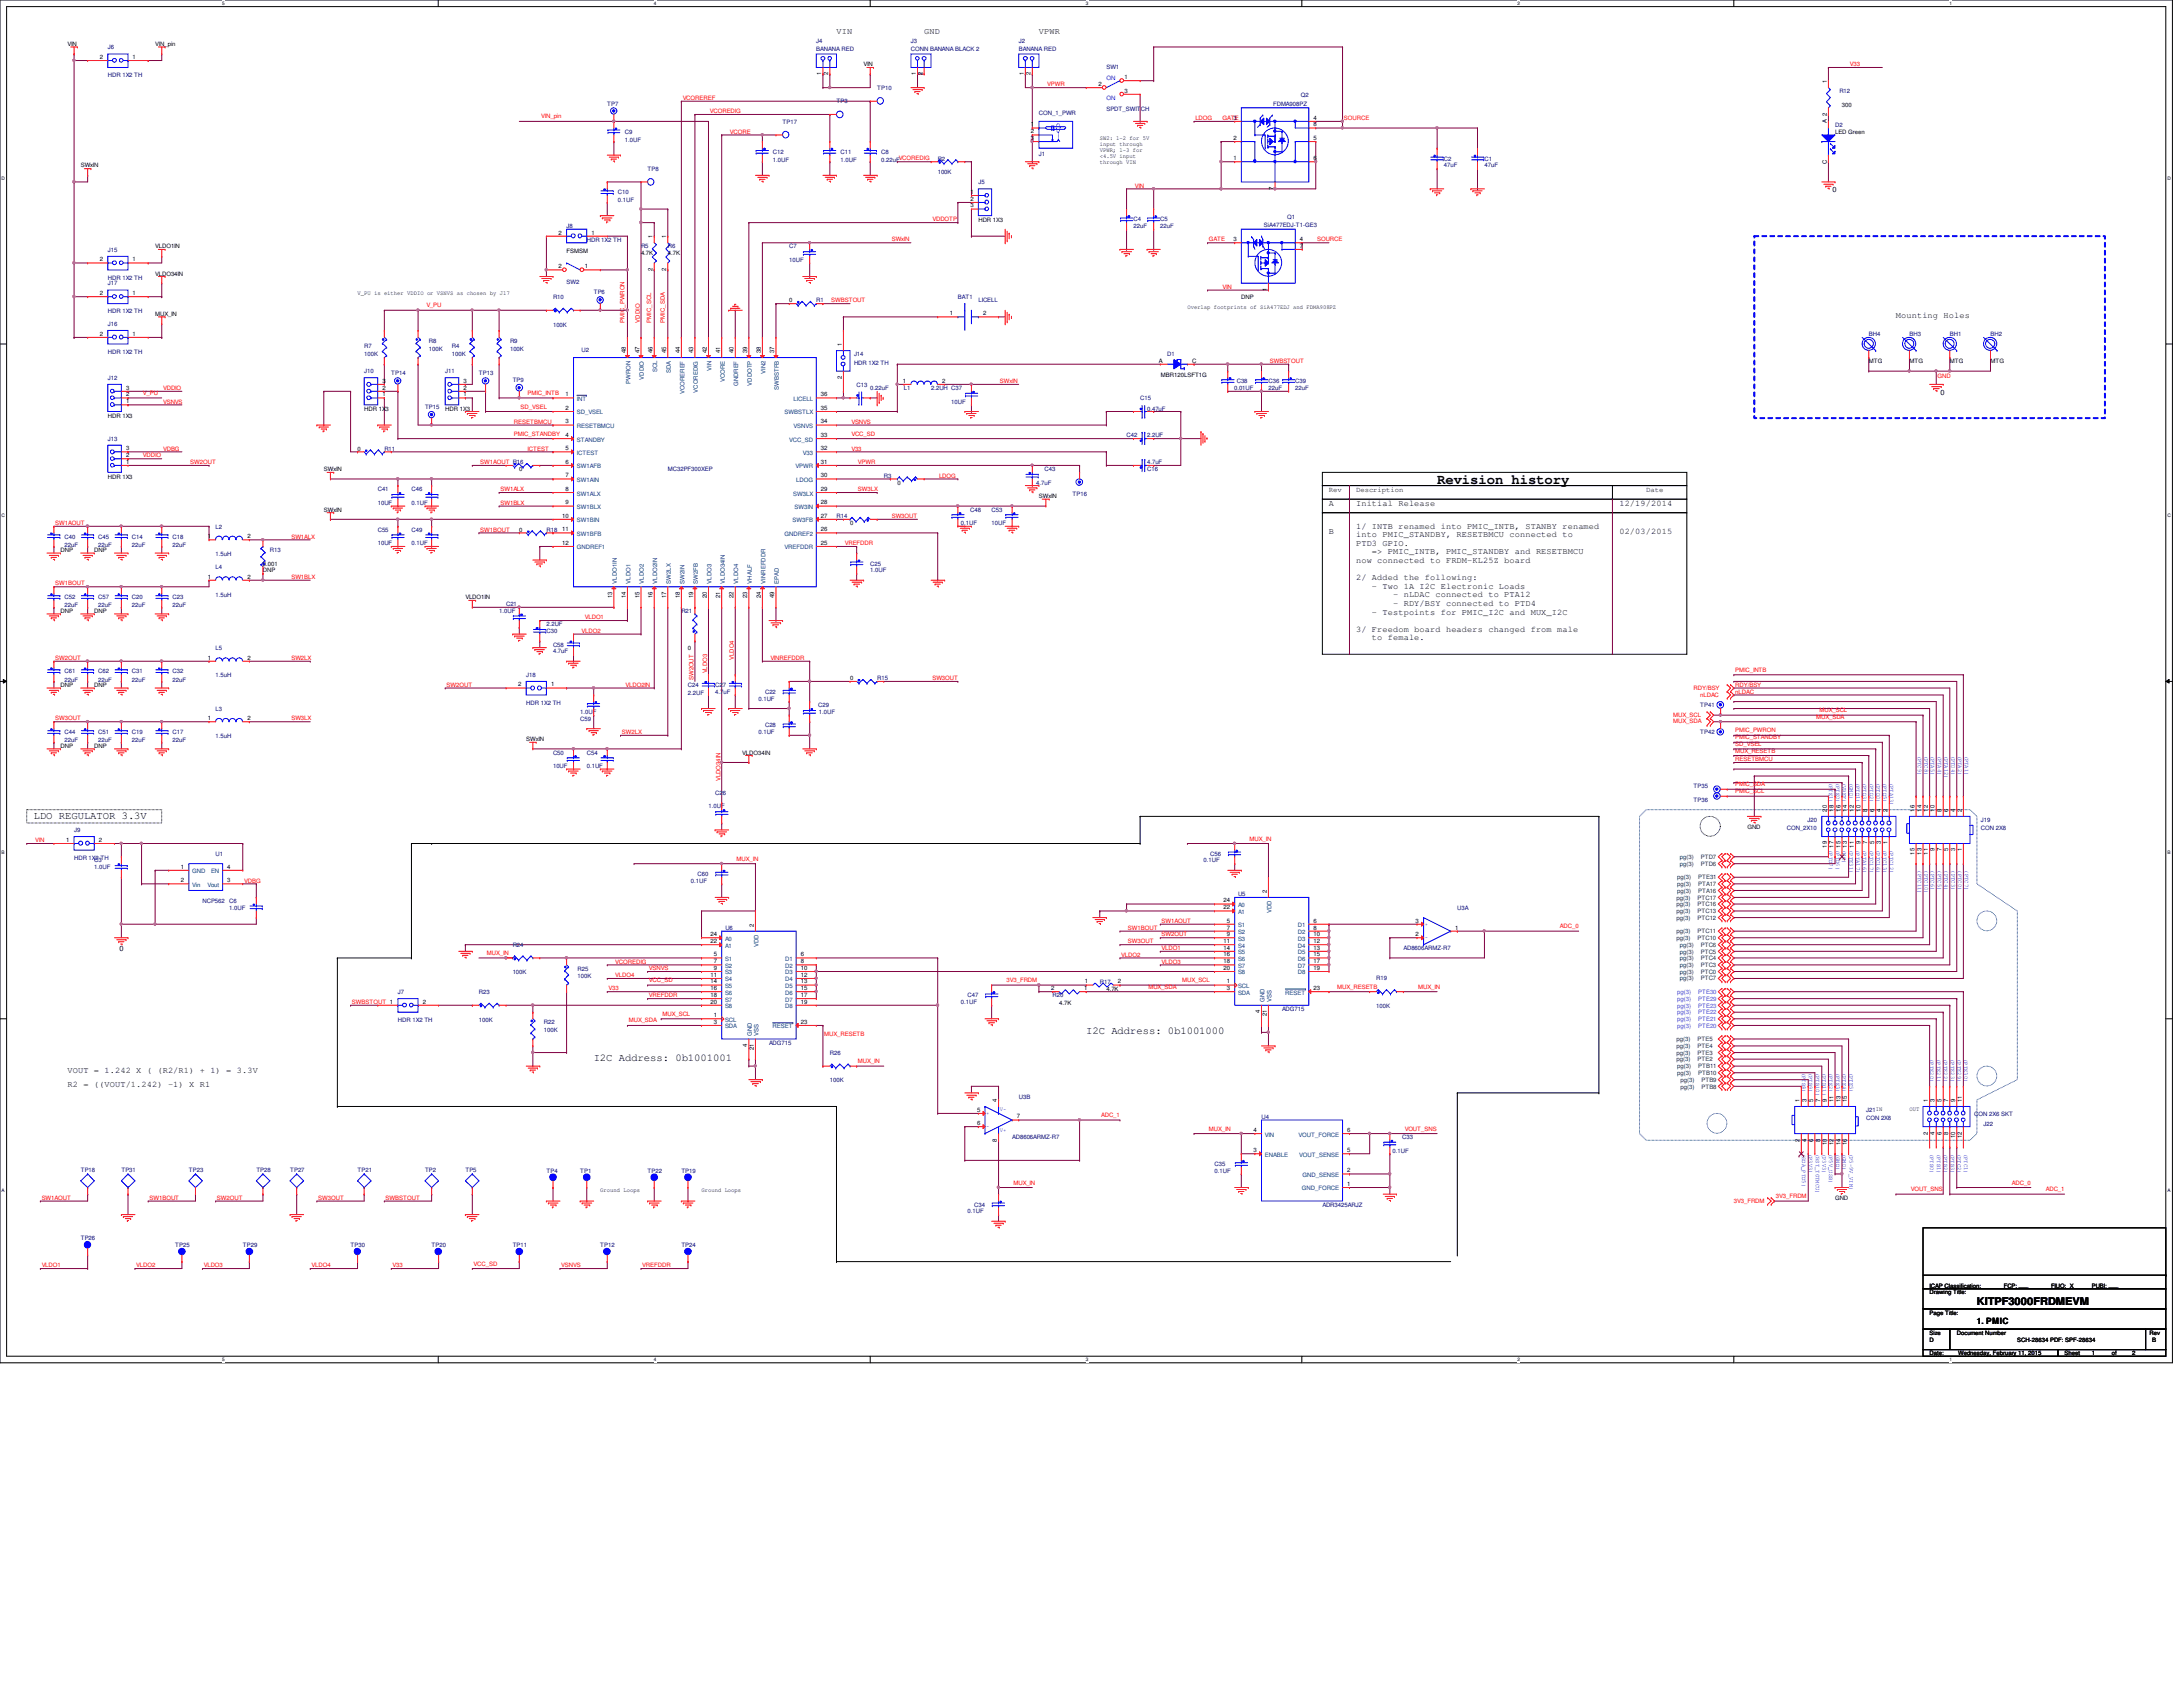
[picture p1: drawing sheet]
<svg xmlns="http://www.w3.org/2000/svg" width="279mm" height="216mm" viewBox="0 0 279 216" stroke-linecap="round" stroke-linejoin="round" font-family="sans-serif">
<defs><g id="words">
<text font-size="1.8" x="183.9" y="62">Revision history</text>
<g font-size="1.4">
<text x="4.3" y="104.8">LDO REGULATOR 3.3V</text>
<text x="76" y="135.8">I2C Address: 0b1001001</text>
<text x="139" y="132.4">I2C Address: 0b1001000</text>
<text x="253" y="167">KITPF3000FRDMEVM</text>
</g>
<g font-size="1.1">
<text x="107.1" y="4.4">VIN</text>
<text x="118.3" y="4.4">GND</text>
<text x="133" y="4.4">VPWR</text>
<text x="242.7" y="40.6">Mounting Holes</text>
<text x="170.1" y="64.8">A</text>
<text x="173.6" y="64.8">Initial Release</text>
<text x="207.3" y="64.8">12/19/2014</text>
<text x="170.1" y="68.3">B</text>
<text x="173.6" y="67.6">1/ INTB renamed into PMIC_INTB, STANBY renamed</text>
<text x="173.6" y="68.7">into PMIC_STANDBY, RESETBMCU connected to</text>
<text x="173.6" y="69.8">PTD3 GPIO.</text>
<text x="175.6" y="71">=&gt; PMIC_INTB, PMIC_STANDBY and RESETBMCU</text>
<text x="207.3" y="68.3">02/03/2015</text>
<text x="173.6" y="72.1">now connected to FRDM-KL25Z board</text>
<text x="173.6" y="74.3">2/ Added the following:</text>
<text x="175.6" y="75.4">- Two 1A I2C Electronic Loads</text>
<text x="178.3" y="76.5">- nLDAC connected to PTA12</text>
<text x="178.3" y="77.6">- RDY/BSY connected to PTD4</text>
<text x="173.6" y="80.9">3/ Freedom board headers changed from male</text>
<text x="175.6" y="78.7">- Testpoints for PMIC_I2C and MUX_I2C</text>
<text x="175.6" y="82">to female.</text>
<text x="8.6" y="137.4">VOUT = 1.242 X ( (R2/R1) + 1) = 3.3V</text>
<text x="8.6" y="139.1">R2 = ((VOUT/1.242) -1) X R1</text>
<text x="253" y="169.4">1. PMIC</text>
</g>
<g font-size=".9">
<text x="234.5" y="24.6">0</text>
<text x="248.4" y="50.5">0</text>
<text x="170.1" y="62.9">Rev</text>
<text x="173.6" y="62.9">Description</text>
<text x="210.7" y="62.9">Date</text>
<text x="15.3" y="121.8">0</text>
</g>
<g font-size=".8">
<text x="8.6" y="5.9">VIN</text>
<text x="19.9" y="5.9">VIN_pin</text>
<text x="12.8" y="7.5">2</text>
<text x="17" y="7.5">1</text>
<text x="105.1" y="9.7" transform="rotate(-90 105.1 9.7)">1</text>
<text x="106" y="9.7" transform="rotate(-90 106 9.7)">2</text>
<text x="110.5" y="8.5">VIN</text>
<text x="117.2" y="9.7" transform="rotate(-90 117.2 9.7)">1</text>
<text x="118.1" y="9.7" transform="rotate(-90 118.1 9.7)">2</text>
<text x="131" y="9.7" transform="rotate(-90 131 9.7)">1</text>
<text x="131.9" y="9.7" transform="rotate(-90 131.9 9.7)">2</text>
<text x="140.6" y="11">2</text>
<text x="143.9" y="10.1">1</text>
<text x="143.9" y="11.9">3</text>
<text x="233.8" y="10.6" transform="rotate(-90 233.8 10.6)">1</text>
<text x="132" y="16.2">1</text>
<text x="132" y="17.9">3</text>
<text x="132" y="17.1">2</text>
<text x="140.8" y="17.9">SW2: 1-2 for 5V</text>
<text x="157.9" y="17.9">2</text>
<text x="157.9" y="15.3">3</text>
<text x="168.1" y="15.3">4</text>
<text x="168.1" y="17.9">5</text>
<text x="168.1" y="16.2">8</text>
<text x="233.8" y="15.8" transform="rotate(-90 233.8 15.8)">A 2</text>
<text x="234.9" y="17.1">LED Green</text>
<text x="235.8" y="13.7">300</text>
<text x="10.3" y="21.4">SWxIN</text>
<text x="140.8" y="18.7">input through</text>
<text x="140.8" y="19.4">VPWR; 1-3 for</text>
<text x="140.8" y="20.2">&lt;4.5V input</text>
<text x="140.8" y="21">through VIN</text>
<text x="157.9" y="20.5">1</text>
<text x="168.1" y="20.5">6</text>
<text x="233.8" y="21" transform="rotate(-90 233.8 21)">C</text>
<text x="124.2" y="24.8">1</text>
<text x="124.2" y="25.7">2</text>
<text x="124.2" y="26.5">3</text>
<text x="125.2" y="28.4">HDR 1X3</text>
<text x="163" y="24.3" transform="rotate(-90 163 24.3)">7</text>
<text x="12.8" y="33.4">2</text>
<text x="17" y="33.4">1</text>
<text x="19.9" y="31.8">VLDO1IN</text>
<text x="19.9" y="35.3">VLDO34IN</text>
<text x="71.5" y="34.3">2</text>
<text x="71.5" y="30">2</text>
<text x="72.5" y="32.4">FSMSM</text>
<text x="74.8" y="34.3">1</text>
<text x="75.7" y="30">1</text>
<text x="82" y="32.6">4.7K</text>
<text x="83.5" y="34.7" transform="rotate(-90 83.5 34.7)">2</text>
<text x="83.5" y="30.5" transform="rotate(-90 83.5 30.5)">1</text>
<text x="85.3" y="34.7" transform="rotate(-90 85.3 34.7)">2</text>
<text x="85.3" y="30.5" transform="rotate(-90 85.3 30.5)">1</text>
<text x="85.5" y="32.6">4.7K</text>
<text x="157.9" y="30.9">3</text>
<text x="166.4" y="30.9">4</text>
<text x="166.4" y="31.7">7</text>
<text x="12.8" y="37.8">2</text>
<text x="17" y="37.8">1</text>
<text x="19.9" y="40.4">MUX_IN</text>
<text x="45.8" y="37.8">V_PU is either VDDIO or VSNVS as chosen by J17</text>
<text x="101" y="38.7">0</text>
<text x="121.6" y="40.3">1</text>
<text x="125.8" y="40.3">2</text>
<text x="152" y="39.5">Overlap footprints of SiA477EDJ and FDMA908PZ</text>
<text x="158.9" y="38.3">DNP</text>
<text x="162.1" y="37.3" transform="rotate(-90 162.1 37.3)">1</text>
<text x="12.8" y="43">2</text>
<text x="17" y="43">1</text>
<text x="80.1" y="45.2" transform="rotate(-90 80.1 45.2)">48</text>
<text x="81.8" y="45.2" transform="rotate(-90 81.8 45.2)">47</text>
<text x="83.5" y="45.2" transform="rotate(-90 83.5 45.2)">46</text>
<text x="85.3" y="45.2" transform="rotate(-90 85.3 45.2)">45</text>
<text x="87" y="45.2" transform="rotate(-90 87 45.2)">44</text>
<text x="88.7" y="45.2" transform="rotate(-90 88.7 45.2)">43</text>
<text x="90.5" y="45.2" transform="rotate(-90 90.5 45.2)">42</text>
<text x="92.2" y="45.2" transform="rotate(-90 92.2 45.2)">41</text>
<text x="93.9" y="45.2" transform="rotate(-90 93.9 45.2)">40</text>
<text x="95.6" y="45.2" transform="rotate(-90 95.6 45.2)">39</text>
<text x="97.4" y="45.2" transform="rotate(-90 97.4 45.2)">38</text>
<text x="99.1" y="45.2" transform="rotate(-90 99.1 45.2)">37</text>
<text x="107.7" y="44.3" transform="rotate(-90 107.7 44.3)">1</text>
<text x="148.3" y="46.4">A</text>
<text x="152.6" y="46.4">C</text>
<text x="239.2" y="46.5">MTG</text>
<text x="244.4" y="46.5">MTG</text>
<text x="249.6" y="46.5">MTG</text>
<text x="254.8" y="46.5">MTG</text>
<text x="13.8" y="53.5">HDR 1X3</text>
<text x="16.1" y="51.6">1</text>
<text x="16.1" y="50.7">2</text>
<text x="16.1" y="49.9">3</text>
<text x="46.6" y="52.6">HDR 1X3</text>
<text x="48.9" y="50.7">1</text>
<text x="48.9" y="49.9">2</text>
<text x="48.9" y="49">3</text>
<text x="57" y="52.6">HDR 1X3</text>
<text x="59.3" y="50.7">1</text>
<text x="59.3" y="49.9">2</text>
<text x="59.3" y="49">3</text>
<text x="72.4" y="50.7">1</text>
<text x="72.4" y="52.5">2</text>
<text x="105.1" y="50.7">36</text>
<text x="105.1" y="52.5">35</text>
<text x="107.7" y="48.5" transform="rotate(-90 107.7 48.5)">2</text>
<text x="115.6" y="49">1</text>
<text x="120.6" y="49">2</text>
<text x="148.6" y="48.2">MBR120LSFT1G</text>
<text x="16.1" y="59.4">1</text>
<text x="16.1" y="58.5">2</text>
<text x="16.1" y="57.6">3</text>
<text x="45.8" y="57.7">0</text>
<text x="72.4" y="55.9">4</text>
<text x="72.4" y="57.6">5</text>
<text x="72.4" y="59.4">6</text>
<text x="72.4" y="54.2">3</text>
<text x="105.1" y="55.9">33</text>
<text x="105.1" y="54.2">34</text>
<text x="105.1" y="57.6">32</text>
<text x="105.1" y="59.4">31</text>
<text x="13.8" y="61.3">HDR 1X3</text>
<text x="41.4" y="60.3">SWxIN</text>
<text x="41.4" y="65.5">SWxIN</text>
<text x="66.5" y="60.3">0</text>
<text x="72.4" y="62.8">8</text>
<text x="72.4" y="61.1">7</text>
<text x="72.4" y="64.6">9</text>
<text x="105.1" y="61.1">30</text>
<text x="105.1" y="62.8">29</text>
<text x="105.1" y="64.6">28</text>
<text x="114.9" y="62">0</text>
<text x="133" y="63.8">SWxIN</text>
<text x="7.7" y="70.7">DNP</text>
<text x="12.1" y="70.7">DNP</text>
<text x="26.6" y="68.9">1</text>
<text x="31.7" y="68.9">2</text>
<text x="66.5" y="68.1">0</text>
<text x="72" y="68">11</text>
<text x="72" y="69.7">12</text>
<text x="72" y="66.3">10</text>
<text x="105.1" y="66.3">27</text>
<text x="105.1" y="69.7">25</text>
<text x="105.1" y="68">26</text>
<text x="108.8" y="67.2">0</text>
<text x="26.6" y="74">1</text>
<text x="31.7" y="74">2</text>
<text x="33.7" y="72.4">0.001</text>
<text x="33.7" y="73.2">DNP</text>
<text x="59.6" y="76.7">VLDO1IN</text>
<text x="78.4" y="76.5" transform="rotate(-90 78.4 76.5)">13</text>
<text x="80.1" y="76.5" transform="rotate(-90 80.1 76.5)">14</text>
<text x="81.8" y="76.5" transform="rotate(-90 81.8 76.5)">15</text>
<text x="83.5" y="76.5" transform="rotate(-90 83.5 76.5)">16</text>
<text x="85.3" y="76.5" transform="rotate(-90 85.3 76.5)">17</text>
<text x="87" y="76.5" transform="rotate(-90 87 76.5)">18</text>
<text x="88.7" y="76.5" transform="rotate(-90 88.7 76.5)">19</text>
<text x="90.5" y="76.5" transform="rotate(-90 90.5 76.5)">20</text>
<text x="92.2" y="76.5" transform="rotate(-90 92.2 76.5)">21</text>
<text x="93.9" y="76.5" transform="rotate(-90 93.9 76.5)">22</text>
<text x="95.6" y="76.5" transform="rotate(-90 95.6 76.5)">23</text>
<text x="97.4" y="76.5" transform="rotate(-90 97.4 76.5)">24</text>
<text x="99.1" y="76.5" transform="rotate(-90 99.1 76.5)">49</text>
<text x="7.7" y="78.4">DNP</text>
<text x="12.1" y="78.4">DNP</text>
<text x="88.1" y="83.2">0</text>
<text x="7.7" y="87.9">DNP</text>
<text x="12.1" y="87.9">DNP</text>
<text x="26.6" y="84.4">1</text>
<text x="31.7" y="84.4">2</text>
<text x="66.3" y="87.8">2</text>
<text x="70.5" y="87.8">1</text>
<text x="108.8" y="87.1">0</text>
<text x="7.7" y="95.7">DNP</text>
<text x="12.1" y="95.7">DNP</text>
<text x="26.6" y="92.2">1</text>
<text x="31.7" y="92.2">2</text>
<text x="67.4" y="94.8">SWxIN</text>
<text x="95" y="96.6">VLDO34IN</text>
<text x="8.5" y="107.7">1</text>
<text x="12.7" y="107.7">2</text>
<text x="223.6" y="106">GND</text>
<text x="233.8" y="103.9" transform="rotate(-90 233.8 103.9)">20</text>
<text x="234.7" y="103.9" transform="rotate(-90 234.7 103.9)">18</text>
<text x="235.5" y="103.9" transform="rotate(-90 235.5 103.9)">16</text>
<text x="236.4" y="103.9" transform="rotate(-90 236.4 103.9)">14</text>
<text x="237.3" y="103.9" transform="rotate(-90 237.3 103.9)">12</text>
<text x="238.1" y="103.9" transform="rotate(-90 238.1 103.9)">10</text>
<text x="239" y="103.9" transform="rotate(-90 239 103.9)">8</text>
<text x="239.9" y="103.9" transform="rotate(-90 239.9 103.9)">6</text>
<text x="240.7" y="103.9" transform="rotate(-90 240.7 103.9)">4</text>
<text x="241.6" y="103.9" transform="rotate(-90 241.6 103.9)">2</text>
<text x="245" y="103.9" transform="rotate(-90 245 103.9)">16</text>
<text x="245.9" y="103.9" transform="rotate(-90 245.9 103.9)">14</text>
<text x="246.8" y="103.9" transform="rotate(-90 246.8 103.9)">12</text>
<text x="247.6" y="103.9" transform="rotate(-90 247.6 103.9)">10</text>
<text x="248.5" y="103.9" transform="rotate(-90 248.5 103.9)">8</text>
<text x="249.3" y="103.9" transform="rotate(-90 249.3 103.9)">6</text>
<text x="250.2" y="103.9" transform="rotate(-90 250.2 103.9)">4</text>
<text x="251.1" y="103.9" transform="rotate(-90 251.1 103.9)">2</text>
<text x="23.2" y="111.2">1</text>
<text x="23.2" y="112.9">2</text>
<text x="29.1" y="112.9">3</text>
<text x="29.1" y="111.2">4</text>
<text x="233.8" y="108.5" transform="rotate(-90 233.8 108.5)">19</text>
<text x="234.7" y="108.5" transform="rotate(-90 234.7 108.5)">17</text>
<text x="235.5" y="108.5" transform="rotate(-90 235.5 108.5)">15</text>
<text x="236.4" y="108.5" transform="rotate(-90 236.4 108.5)">13</text>
<text x="237.3" y="108.5" transform="rotate(-90 237.3 108.5)">11</text>
<text x="238.1" y="108.1" transform="rotate(-90 238.1 108.1)">9</text>
<text x="239" y="108.1" transform="rotate(-90 239 108.1)">7</text>
<text x="239.9" y="108.1" transform="rotate(-90 239.9 108.1)">5</text>
<text x="240.7" y="108.1" transform="rotate(-90 240.7 108.1)">3</text>
<text x="241.6" y="108.1" transform="rotate(-90 241.6 108.1)">1</text>
<text x="245" y="109.4" transform="rotate(-90 245 109.4)">15</text>
<text x="245.9" y="109.4" transform="rotate(-90 245.9 109.4)">13</text>
<text x="246.8" y="109.4" transform="rotate(-90 246.8 109.4)">11</text>
<text x="247.6" y="109" transform="rotate(-90 247.6 109)">9</text>
<text x="248.5" y="109" transform="rotate(-90 248.5 109)">7</text>
<text x="249.3" y="109" transform="rotate(-90 249.3 109)">5</text>
<text x="250.2" y="109" transform="rotate(-90 250.2 109)">3</text>
<text x="251.1" y="109" transform="rotate(-90 251.1 109)">1</text>
<text x="90.9" y="119.8">24</text>
<text x="96.5" y="118.6" transform="rotate(-90 96.5 118.6)">2</text>
<text x="156.6" y="116.4">22</text>
<text x="156.6" y="115.5">24</text>
<text x="157" y="118.1">5</text>
<text x="157" y="119">7</text>
<text x="157" y="119.8">9</text>
<text x="162.1" y="114.3" transform="rotate(-90 162.1 114.3)">2</text>
<text x="168.1" y="118.1">6</text>
<text x="168.1" y="119">8</text>
<text x="168.1" y="119.8">10</text>
<text x="181.2" y="118.1">3</text>
<text x="181.2" y="119.8">2</text>
<text x="186.3" y="119">1</text>
<text x="90.9" y="125">11</text>
<text x="90.9" y="125.9">14</text>
<text x="90.9" y="120.7">22</text>
<text x="91.4" y="122.4">5</text>
<text x="91.4" y="123.3">7</text>
<text x="91.4" y="124.1">9</text>
<text x="102.5" y="122.4">6</text>
<text x="102.5" y="123.3">8</text>
<text x="102.5" y="124.1">10</text>
<text x="102.5" y="125">12</text>
<text x="102.5" y="125.9">13</text>
<text x="138.9" y="125.9">1</text>
<text x="143.1" y="125.9">2</text>
<text x="156.6" y="120.7">11</text>
<text x="156.6" y="121.5">14</text>
<text x="156.6" y="122.4">16</text>
<text x="156.6" y="123.3">18</text>
<text x="156.6" y="124.1">20</text>
<text x="157" y="125.9">1</text>
<text x="168.1" y="120.7">12</text>
<text x="168.1" y="121.5">13</text>
<text x="168.1" y="122.4">15</text>
<text x="168.1" y="123.3">17</text>
<text x="168.1" y="124.1">19</text>
<text x="54.1" y="128.4">2</text>
<text x="90.9" y="126.7">16</text>
<text x="90.9" y="127.6">18</text>
<text x="90.9" y="128.4">20</text>
<text x="91.4" y="130.2">1</text>
<text x="91.4" y="131">3</text>
<text x="102.5" y="131">23</text>
<text x="102.5" y="126.7">15</text>
<text x="102.5" y="127.6">17</text>
<text x="102.5" y="128.4">19</text>
<text x="134.5" y="126.7">2</text>
<text x="135.6" y="128.6">4.7K</text>
<text x="138.8" y="126.7">1</text>
<text x="141.6" y="126.8">4.7K</text>
<text x="157" y="126.7">3</text>
<text x="161.2" y="129.7" transform="rotate(-90 161.2 129.7)">4</text>
<text x="162.1" y="130.1" transform="rotate(-90 162.1 130.1)">21</text>
<text x="168.1" y="126.7">23</text>
<text x="95.6" y="134" transform="rotate(-90 95.6 134)">4</text>
<text x="96.5" y="134.4" transform="rotate(-90 96.5 134.4)">21</text>
<text x="125.1" y="142.3">5</text>
<text x="125.1" y="144">6</text>
<text x="127.6" y="141" transform="rotate(-90 127.6 141)">4</text>
<text x="130.1" y="143.1">7</text>
<text x="230.3" y="141" transform="rotate(-90 230.3 141)">1</text>
<text x="231.2" y="141" transform="rotate(-90 231.2 141)">3</text>
<text x="232.1" y="141" transform="rotate(-90 232.1 141)">5</text>
<text x="233" y="141" transform="rotate(-90 233 141)">7</text>
<text x="233.8" y="141" transform="rotate(-90 233.8 141)">9</text>
<text x="234.7" y="141" transform="rotate(-90 234.7 141)">11</text>
<text x="235.5" y="141" transform="rotate(-90 235.5 141)">13</text>
<text x="236.4" y="141" transform="rotate(-90 236.4 141)">15</text>
<text x="244.4" y="142.2">OUT</text>
<text x="246.8" y="141" transform="rotate(-90 246.8 141)">1</text>
<text x="247.6" y="141" transform="rotate(-90 247.6 141)">3</text>
<text x="248.5" y="141" transform="rotate(-90 248.5 141)">5</text>
<text x="249.3" y="141" transform="rotate(-90 249.3 141)">7</text>
<text x="250.2" y="141" transform="rotate(-90 250.2 141)">9</text>
<text x="251.1" y="141" transform="rotate(-90 251.1 141)">11</text>
<text x="127.6" y="146.1" transform="rotate(-90 127.6 146.1)">8</text>
<text x="160.4" y="144.9">4</text>
<text x="160.4" y="147.4">3</text>
<text x="172.4" y="147.4">5</text>
<text x="172.4" y="144.9">6</text>
<text x="230.3" y="146.1" transform="rotate(-90 230.3 146.1)">2</text>
<text x="231.2" y="146.1" transform="rotate(-90 231.2 146.1)">4</text>
<text x="232.1" y="146.1" transform="rotate(-90 232.1 146.1)">6</text>
<text x="233" y="146.1" transform="rotate(-90 233 146.1)">8</text>
<text x="233.8" y="146.5" transform="rotate(-90 233.8 146.5)">10</text>
<text x="234.7" y="146.5" transform="rotate(-90 234.7 146.5)">12</text>
<text x="235.5" y="146.5" transform="rotate(-90 235.5 146.5)">14</text>
<text x="236.4" y="146.5" transform="rotate(-90 236.4 146.5)">16</text>
<text x="246.8" y="145.2" transform="rotate(-90 246.8 145.2)">2</text>
<text x="247.6" y="145.2" transform="rotate(-90 247.6 145.2)">4</text>
<text x="248.5" y="145.2" transform="rotate(-90 248.5 145.2)">6</text>
<text x="249.3" y="145.2" transform="rotate(-90 249.3 145.2)">8</text>
<text x="250.2" y="145.6" transform="rotate(-90 250.2 145.6)">10</text>
<text x="251.1" y="145.6" transform="rotate(-90 251.1 145.6)">12</text>
<text x="76.8" y="152.6">Ground Loops</text>
<text x="89.8" y="152.6">Ground Loops</text>
<text x="172.4" y="150">2</text>
<text x="172.4" y="151.8">1</text>
<text x="234.9" y="153.5">GND</text>
<text x="247" y="165.7">Drawing Title:</text>
<text x="247" y="164.8">ICAP Classification:</text>
<text x="256.5" y="164.8">FCP: ___</text>
<text x="262.5" y="164.8">FIUO: X</text>
<text x="267.7" y="164.8">PUBI: ___</text>
<text x="247" y="170.8">Size</text>
<text x="247" y="173.4">Date:</text>
<text x="247" y="171.7">D</text>
<text x="247" y="168.2">Page Title:</text>
<text x="250.4" y="170.8">Document Number</text>
<text x="250.6" y="173.4">Wednesday, February 11, 2015</text>
<text x="258.2" y="171.7">SCH-28634 PDF: SPF-28634</text>
<text x="264.2" y="173.4">Sheet</text>
<text x="267.7" y="173.4">1</text>
<text x="270.3" y="173.4">of</text>
<text x="272.9" y="173.4">2</text>
<text x="275.1" y="170.8">Rev</text>
<text x="275.5" y="171.7">B</text>
</g>
<g font-size=".8" fill="#000080">
<text x="104.5" y="5.5">J4</text>
<text x="116.6" y="5.5">J3</text>
<text x="130.4" y="5.5">J2</text>
<text x="13.8" y="6.3">J6</text>
<text x="13.8" y="9.9">HDR 1X2 TH</text>
<text x="104.5" y="6.6">BANANA RED</text>
<text x="112.3" y="11.5">TP10</text>
<text x="116.6" y="6.6">CONN BANANA BLACK 2</text>
<text x="130.4" y="6.6">BANANA RED</text>
<text x="141.6" y="8.9">SW1</text>
<text x="235.4" y="11.9">R12</text>
<text x="77.7" y="13.5">TP7</text>
<text x="80" y="17.1">C9</text>
<text x="100.2" y="15.8">TP17</text>
<text x="107.1" y="13.2">TP3</text>
<text x="133" y="14.7">CON_1_PWR</text>
<text x="141.6" y="14.2">SPDT_SWITCH</text>
<text x="162.9" y="13.5">FDMA908PZ</text>
<text x="166.5" y="12.4">Q2</text>
<text x="234.9" y="16.3">D2</text>
<text x="80" y="18.2">1.0UF</text>
<text x="82.9" y="21.8">TP8</text>
<text x="98.9" y="19.7">C12</text>
<text x="98.9" y="20.7">1.0UF</text>
<text x="107.6" y="19.7">C11</text>
<text x="107.6" y="20.7">1.0UF</text>
<text x="112.8" y="19.7">C8</text>
<text x="112.8" y="20.7">0.22uF</text>
<text x="120" y="20.6">R2</text>
<text x="120" y="22.3">100K</text>
<text x="125.2" y="23.6">J5</text>
<text x="133" y="20">J1</text>
<text x="184.8" y="20.6">C2</text>
<text x="184.8" y="21.3">47uF</text>
<text x="190" y="20.6">C1</text>
<text x="190" y="21.3">47uF</text>
<text x="72.5" y="29.2">J8</text>
<text x="79.1" y="24.9">C10</text>
<text x="79.1" y="25.9">0.1UF</text>
<text x="145.1" y="28.3">C4</text>
<text x="145.1" y="29.2">22uF</text>
<text x="148.5" y="28.3">C5</text>
<text x="148.5" y="29.2">22uF</text>
<text x="161.8" y="29">SiA477EDJ-T1-GE3</text>
<text x="164.8" y="28">Q1</text>
<text x="13.8" y="32.2">J15</text>
<text x="13.8" y="35.8">HDR 1X2 TH</text>
<text x="75.1" y="30.9">HDR 1X2 TH</text>
<text x="82" y="31.8">R5</text>
<text x="85.5" y="31.8">R6</text>
<text x="101" y="31.8">C7</text>
<text x="101" y="33.5">10UF</text>
<text x="13.8" y="41.7">J16</text>
<text x="13.8" y="36.5">J17</text>
<text x="13.8" y="40.1">HDR 1X2 TH</text>
<text x="70.8" y="38.3">R10</text>
<text x="70.8" y="41.8">100K</text>
<text x="72.5" y="36.4">SW2</text>
<text x="76" y="37.7">TP6</text>
<text x="104.5" y="38.7">R1</text>
<text x="122.6" y="38.3">BAT1</text>
<text x="125.2" y="38.7">LICELL</text>
<text x="13.8" y="45.3">HDR 1X2 TH</text>
<text x="46.6" y="44.6">R7</text>
<text x="46.6" y="45.6">100K</text>
<text x="46.6" y="47.8">J10</text>
<text x="54.9" y="43.9">R8</text>
<text x="54.9" y="44.9">100K</text>
<text x="57" y="47.8">J11</text>
<text x="57.8" y="44.6">R4</text>
<text x="57.8" y="45.6">100K</text>
<text x="65.3" y="43.9">R9</text>
<text x="65.3" y="44.9">100K</text>
<text x="74.4" y="45">U2</text>
<text x="109.3" y="45.6">J14</text>
<text x="109.3" y="46.7">HDR 1X2 TH</text>
<text x="149.4" y="45.6">D1</text>
<text x="239.2" y="43">BH4</text>
<text x="244.4" y="43">BH3</text>
<text x="249.6" y="43">BH1</text>
<text x="254.8" y="43">BH2</text>
<text x="13.8" y="48.6">J12</text>
<text x="50.1" y="48">TP14</text>
<text x="54.4" y="52.4">TP15</text>
<text x="61.3" y="48">TP13</text>
<text x="65.6" y="48.9">TP9</text>
<text x="109.6" y="49.5">C13</text>
<text x="111.4" y="49.9">0.22uF</text>
<text x="115.7" y="49.9">L1</text>
<text x="119.2" y="49.9">2.2UH C37</text>
<text x="121.8" y="51.6">10UF</text>
<text x="145.9" y="51.2">C15</text>
<text x="146.8" y="52.5">0.47uF</text>
<text x="157.9" y="49.9">0.01UF</text>
<text x="158.3" y="49.1">C38</text>
<text x="162.3" y="49.1">C36</text>
<text x="162.3" y="49.9">22uF</text>
<text x="165.8" y="49.1">C39</text>
<text x="165.8" y="49.9">22uF</text>
<text x="13.8" y="56.4">J13</text>
<text x="49.2" y="57.7">R11</text>
<text x="144.2" y="56">C42</text>
<text x="146.8" y="56">2.2UF</text>
<text x="146.8" y="59.4">4.7uF</text>
<text x="48.3" y="62.9">C41</text>
<text x="48.3" y="64.6">10UF</text>
<text x="52.7" y="62.9">C46</text>
<text x="52.7" y="64.6">0.1UF</text>
<text x="85.5" y="60.3">MC32PF300XEP</text>
<text x="113.1" y="61.2">R3</text>
<text x="124.2" y="65.5">C48</text>
<text x="126.9" y="65.5">C53</text>
<text x="132.6" y="62">4.7uF</text>
<text x="133.7" y="60.3">C43</text>
<text x="137.3" y="63.4">TP16</text>
<text x="146.8" y="60.3">C16</text>
<text x="8.3" y="68.9">C40</text>
<text x="8.3" y="70">22uF</text>
<text x="12.6" y="68.9">C45</text>
<text x="12.6" y="70">22uF</text>
<text x="16.9" y="68.9">C14</text>
<text x="16.9" y="70">22uF</text>
<text x="22.1" y="68.9">C18</text>
<text x="22.1" y="70">22uF</text>
<text x="27.6" y="67.6">L2</text>
<text x="27.6" y="71.2">1.5uH</text>
<text x="34.5" y="70.7">R13</text>
<text x="48.3" y="68.1">C55</text>
<text x="48.3" y="69.8">10UF</text>
<text x="52.7" y="68.1">C49</text>
<text x="52.7" y="69.8">0.1UF</text>
<text x="69.9" y="68.1">R18</text>
<text x="107.1" y="66.3">R14</text>
<text x="123" y="67.2">0.1UF</text>
<text x="126.9" y="67.2">10UF</text>
<text x="8.3" y="76.7">C52</text>
<text x="8.3" y="77.7">22uF</text>
<text x="12.6" y="76.7">C57</text>
<text x="12.6" y="77.7">22uF</text>
<text x="16.9" y="76.7">C20</text>
<text x="16.9" y="77.7">22uF</text>
<text x="22.1" y="76.7">C23</text>
<text x="22.1" y="77.7">22uF</text>
<text x="27.6" y="72.8">L4</text>
<text x="27.6" y="76.4">1.5uH</text>
<text x="64.8" y="77.6">C21</text>
<text x="111.4" y="72.4">C25</text>
<text x="111.4" y="73.2">1.0UF</text>
<text x="27.6" y="83.2">L5</text>
<text x="63.9" y="78.4">1.0UF</text>
<text x="69.9" y="81">C30</text>
<text x="69.9" y="80.1">2.2UF</text>
<text x="70.8" y="82.8">C58</text>
<text x="70.8" y="83.6">4.7uF</text>
<text x="87.2" y="78.4">R21</text>
<text x="8.3" y="86.2">C61</text>
<text x="8.3" y="87.2">22uF</text>
<text x="12.6" y="86.2">C62</text>
<text x="12.6" y="87.2">22uF</text>
<text x="16.9" y="86.2">C31</text>
<text x="16.9" y="87.2">22uF</text>
<text x="22.1" y="86.2">C32</text>
<text x="22.1" y="87.2">22uF</text>
<text x="27.6" y="86.7">1.5uH</text>
<text x="67.4" y="86.6">J18</text>
<text x="88.1" y="87.9">C24</text>
<text x="88.1" y="88.9">2.2UF</text>
<text x="91.5" y="87.9">C27</text>
<text x="91.5" y="88.8">4.7uF</text>
<text x="97.1" y="89.7">0.1UF</text>
<text x="97.9" y="88.8">C22</text>
<text x="112.3" y="87.1">R15</text>
<text x="8.3" y="94">C44</text>
<text x="8.3" y="95">22uF</text>
<text x="12.6" y="94">C51</text>
<text x="12.6" y="95">22uF</text>
<text x="16.9" y="94">C19</text>
<text x="16.9" y="95">22uF</text>
<text x="22.1" y="94">C17</text>
<text x="22.1" y="95">22uF</text>
<text x="27.6" y="90.9">L3</text>
<text x="27.6" y="94.5">1.5uH</text>
<text x="67.4" y="90.2">HDR 1X2 TH</text>
<text x="74.3" y="92.2">C59</text>
<text x="74.3" y="91.4">1.0UF</text>
<text x="97.1" y="94">0.1UF</text>
<text x="97.9" y="93.1">C28</text>
<text x="104.7" y="90.5">C29</text>
<text x="104.8" y="91.4">1.0UF</text>
<text x="217.6" y="94">TP42</text>
<text x="217.6" y="90.5">TP41</text>
<text x="70.8" y="96.6">C50</text>
<text x="70.8" y="98.3">10UF</text>
<text x="75.1" y="96.6">C54</text>
<text x="75.1" y="98.3">0.1UF</text>
<text x="91.5" y="101.7">C26</text>
<text x="216.7" y="100.9">TP35</text>
<text x="9.5" y="106.5">J9</text>
<text x="90.7" y="103.5">1.0UF</text>
<text x="216.7" y="102.6">TP36</text>
<text x="228.7" y="106.2">CON_2X10</text>
<text x="231.4" y="105.2">J20</text>
<text x="253.5" y="105.2">J19</text>
<text x="253.5" y="106.2">CON 2X8</text>
<text x="9.5" y="110">HDR 1X2 TH</text>
<text x="12.1" y="110.4">C3</text>
<text x="12.1" y="111.3">1.0UF</text>
<text x="27.6" y="109.5">U1</text>
<text x="88.4" y="113">0.1UF</text>
<text x="89.3" y="112.1">C60</text>
<text x="154.1" y="110.4">0.1UF</text>
<text x="154.9" y="109.5">C56</text>
<text x="25.9" y="115.6">NCP562</text>
<text x="29.3" y="115.6">C6</text>
<text x="29.3" y="116.4">1.0UF</text>
<text x="92.8" y="119">U6</text>
<text x="158.5" y="114.7">U5</text>
<text x="186.5" y="116.4">U3A</text>
<text x="65.6" y="121.2">R24</text>
<text x="65.6" y="124.7">100K</text>
<text x="73.9" y="124.2">R25</text>
<text x="73.9" y="125.2">100K</text>
<text x="140.8" y="125.9">R17</text>
<text x="176.1" y="125.5">R19</text>
<text x="179.6" y="121.6">AD8606ARMZ-R7</text>
<text x="50.9" y="127.2">J7</text>
<text x="50.9" y="130.8">HDR 1X2 TH</text>
<text x="61.3" y="127.2">R23</text>
<text x="61.3" y="130.8">100K</text>
<text x="69.6" y="131.1">R22</text>
<text x="123" y="128.5">0.1UF</text>
<text x="123.8" y="127.6">C47</text>
<text x="134.7" y="127.6">R20</text>
<text x="164.1" y="129.4">ADG715</text>
<text x="176.1" y="129">100K</text>
<text x="69.6" y="132.1">100K</text>
<text x="98.4" y="133.7">ADG715</text>
<text x="106.2" y="135">R26</text>
<text x="106.2" y="138.5">100K</text>
<text x="130.4" y="140.6">U3B</text>
<text x="161.5" y="143.2">U4</text>
<text x="238.8" y="142.3">J21IN</text>
<text x="238.8" y="143.4">CON 2X8</text>
<text x="252.7" y="142.8">CON 2X6 SKT</text>
<text x="10.3" y="149.9">TP18</text>
<text x="15.5" y="149.9">TP31</text>
<text x="24.2" y="149.9">TP23</text>
<text x="32.8" y="149.9">TP28</text>
<text x="37.1" y="149.9">TP27</text>
<text x="45.8" y="149.9">TP21</text>
<text x="54.4" y="149.9">TP2</text>
<text x="59.6" y="149.9">TP5</text>
<text x="129.5" y="145.8">AD8606ARMZ-R7</text>
<text x="155.4" y="149.2">C35</text>
<text x="178.2" y="147.5">0.1UF</text>
<text x="179.5" y="145.8">C33</text>
<text x="253.9" y="144.1">J22</text>
<text x="69.9" y="150.1">TP4</text>
<text x="74.3" y="150.1">TP1</text>
<text x="82.9" y="150.1">TP22</text>
<text x="87.2" y="150.1">TP19</text>
<text x="123.8" y="155.3">0.1UF</text>
<text x="124.7" y="154.4">C34</text>
<text x="155.4" y="150.1">0.1UF</text>
<text x="169.2" y="154.4">ADR3425ARJZ</text>
<text x="10.3" y="158.7">TP26</text>
<text x="22.4" y="159.6">TP25</text>
<text x="31.1" y="159.6">TP29</text>
<text x="44.9" y="159.6">TP30</text>
<text x="55.2" y="159.6">TP20</text>
<text x="65.6" y="159.6">TP11</text>
<text x="76.8" y="159.6">TP12</text>
<text x="87.2" y="159.6">TP24</text>
</g>
<g font-size=".8" fill="#f00">
<text x="134" y="11">VPWR</text>
<text x="236.8" y="8.5">V33</text>
<text x="69.3" y="15.2">VIN_pin</text>
<text x="87.4" y="12.8">VCOREREF</text>
<text x="90.8" y="14.5">VCOREDIG</text>
<text x="93.4" y="17.1">VCORE</text>
<text x="153" y="15.4">LDOG</text>
<text x="156.5" y="15.4">GATE</text>
<text x="172" y="15.4">SOURCE</text>
<text x="115" y="20.5">VCOREDIG</text>
<text x="119.3" y="28.3">VDDOTP</text>
<text x="145.2" y="24">VIN</text>
<text x="114.1" y="30.9">SWxIN</text>
<text x="154.7" y="30.9">GATE</text>
<text x="168.6" y="30.9">SOURCE</text>
<text x="54.6" y="39.3">V_PU</text>
<text x="79.9" y="41.3" transform="rotate(-90 79.9 41.3)">PMIC_PWRON</text>
<text x="81.9" y="41.3" transform="rotate(-90 81.9 41.3)">VDDIO</text>
<text x="83.4" y="41.3" transform="rotate(-90 83.4 41.3)">PMIC_SCL</text>
<text x="85.1" y="41.3" transform="rotate(-90 85.1 41.3)">PMIC_SDA</text>
<text x="106.4" y="38.7">SWBSTOUT</text>
<text x="156.5" y="37">VIN</text>
<text x="162.5" y="46.4">SWBSTOUT</text>
<text x="18.3" y="50.5">V_PU</text>
<text x="20.9" y="49.9">VDDIO</text>
<text x="20.9" y="51.6">VSNVS</text>
<text x="66.6" y="52.3">SD_VSEL</text>
<text x="67.5" y="50.5">PMIC_INTB</text>
<text x="128" y="49">SWxIN</text>
<text x="248" y="48.3">GND</text>
<text x="18.3" y="58.5">VDDIO</text>
<text x="20.9" y="57.7">VDBG</text>
<text x="24.3" y="59.4">SW2OUT</text>
<text x="61.5" y="59.4">SW1AOUT R16</text>
<text x="65.8" y="55.8">PMIC_STANDBY</text>
<text x="65.8" y="54.2">RESETBMCU</text>
<text x="67.5" y="57.7">ICTEST</text>
<text x="109" y="54.2">VSNVS</text>
<text x="109" y="55.8">VCC_SD</text>
<text x="109" y="57.7">V33</text>
<text x="109.8" y="59.4">VPWR</text>
<text x="64.1" y="62.9">SW1ALX</text>
<text x="64.1" y="64.6">SW1BLX</text>
<text x="109.8" y="62.9">SW3LX</text>
<text x="120.2" y="61.1">LDOG</text>
<text x="7.1" y="67.2">SW1AOUT</text>
<text x="37.3" y="68.9">SW1ALX</text>
<text x="61.5" y="68">SW1BOUT</text>
<text x="108.1" y="69.8">VREFDDR</text>
<text x="114.1" y="66.3">SW3OUT</text>
<text x="7.1" y="74.9">SW1BOUT</text>
<text x="37.3" y="74.1">SW1BLX</text>
<text x="74.4" y="81">VLDO2</text>
<text x="74.8" y="79.2">VLDO1</text>
<text x="7.1" y="84.5">SW2OUT</text>
<text x="37.3" y="84.5">SW2LX</text>
<text x="57.1" y="87.9">SW2OUT</text>
<text x="80.1" y="87.9">VLDO2IN</text>
<text x="88.8" y="87" transform="rotate(-90 88.8 87)">SW2OUT</text>
<text x="90.5" y="86.2" transform="rotate(-90 90.5 86.2)">VLDO3</text>
<text x="93.9" y="84.5" transform="rotate(-90 93.9 84.5)">VLDO4</text>
<text x="98.6" y="84.5">VINREFDDR</text>
<text x="119.3" y="87">SW3OUT</text>
<text x="216.7" y="88.3">RDY/BSY</text>
<text x="217.6" y="89.2">nLDAC</text>
<text x="222.1" y="88.8">nLDAC</text>
<text x="222.1" y="87.9">RDY/BSY</text>
<text x="222.1" y="86">PMIC_INTB</text>
<text x="7.1" y="92.2">SW3OUT</text>
<text x="37.3" y="92.2">SW3LX</text>
<text x="79.6" y="93.9">SW2LX</text>
<text x="214.2" y="91.7">MUX_SCL</text>
<text x="214.2" y="92.6">MUX_SDA</text>
<text x="222.1" y="95.5">SD_VSEL</text>
<text x="222.1" y="94.6">PMIC_STANDBY</text>
<text x="222.1" y="93.7">PMIC_PWRON</text>
<text x="232.5" y="92">MUX_SDA</text>
<text x="232.9" y="91.1">MUX_SCL</text>
<text x="92.2" y="100" transform="rotate(-90 92.2 100)">VLDO34IN</text>
<text x="222.1" y="97.4">RESETBMCU</text>
<text x="222.1" y="96.3">MUX_RESETB</text>
<text x="222.1" y="101.5">PMIC_SCL</text>
<text x="222.1" y="100.6">PMIC_SDA</text>
<text x="4.5" y="107.8">VIN</text>
<text x="159.9" y="107.6">MUX_IN</text>
<text x="31.2" y="112.9">VDBG</text>
<text x="94.3" y="110.2">MUX_IN</text>
<text x="144.4" y="119">SW1BOUT</text>
<text x="148.7" y="118.1">SW1AOUT</text>
<text x="148.7" y="119.8">SW2OUT</text>
<text x="199.6" y="118.8">ADC_0</text>
<text x="62.3" y="122.2">MUX_IN</text>
<text x="78.7" y="123.3">VCOREDIG</text>
<text x="78.7" y="125.1">VLDO4</text>
<text x="83.1" y="124.2">VSNVS</text>
<text x="83.1" y="125.7">VCC_SD</text>
<text x="128.8" y="125.7">3V3_FRDM</text>
<text x="143.5" y="122.4">VLDO2</text>
<text x="144.4" y="120.7">SW3OUT</text>
<text x="148.7" y="121.6">VLDO1</text>
<text x="148.7" y="123.3">VLDO3</text>
<text x="151.3" y="125.7">MUX_SCL</text>
<text x="45" y="128.5">SWBSTOUT 1</text>
<text x="77.9" y="126.7">V33</text>
<text x="80.5" y="130.9">MUX_SDA</text>
<text x="83.1" y="127.6">VREFDDR</text>
<text x="84.8" y="130">MUX_SCL</text>
<text x="147" y="126.5">MUX_SDA</text>
<text x="171.2" y="126.5">MUX_RESETB</text>
<text x="181.5" y="126.5">MUX_IN</text>
<text x="105.5" y="132.6">MUX_RESETB</text>
<text x="109.8" y="136.1">MUX_IN</text>
<text x="140.9" y="143">ADC_1</text>
<text x="154.7" y="144.7">MUX_IN</text>
<text x="179.8" y="144.7">VOUT_SNS</text>
<text x="5.3" y="153.5">SW1AOUT</text>
<text x="19.1" y="153.5">SW1BOUT</text>
<text x="27.8" y="153.5">SW2OUT</text>
<text x="40.7" y="153.5">SW3OUT</text>
<text x="49.4" y="153.5">SWBSTOUT</text>
<text x="129.7" y="151.6">MUX_IN</text>
<text x="221.9" y="153.9">3V3_FRDM</text>
<text x="227.3" y="153.3">3V3_FRDM</text>
<text x="244.6" y="152.4">VOUT_SNS</text>
<text x="257.5" y="151.6">ADC_0</text>
<text x="261.8" y="152.4">ADC_1</text>
<text x="60.6" y="162">VCC_SD</text>
<text x="5.3" y="162.2">VLDO1</text>
<text x="17.4" y="162.2">VLDO2</text>
<text x="26.1" y="162.2">VLDO3</text>
<text x="39.9" y="162.2">VLDO4</text>
<text x="50.2" y="162.2">V33</text>
<text x="71.8" y="162.2">VSNVS</text>
<text x="82.2" y="162.2">VREFDDR</text>
</g>
<g font-size=".8" fill="#00f">
<text x="141.6" y="10.2">ON</text>
<text x="141.6" y="12.8">ON</text>
<text x="234.1" y="100.2" transform="rotate(90 234.1 100.2)">(PTE1)</text>
<text x="235" y="100.2" transform="rotate(90 235 100.2)">(PTE0)</text>
<text x="235.8" y="100.2" transform="rotate(90 235.8 100.2)">(VREF)</text>
<text x="236.7" y="100.2" transform="rotate(90 236.7 100.2)">(GND)</text>
<text x="237.6" y="100.2" transform="rotate(90 237.6 100.2)">(PTD1)</text>
<text x="238.4" y="100.2" transform="rotate(90 238.4 100.2)">(PTD3)</text>
<text x="239.3" y="100.2" transform="rotate(90 239.3 100.2)">(PTD2)</text>
<text x="240.2" y="100.2" transform="rotate(90 240.2 100.2)">(PTD0)</text>
<text x="241" y="100.2" transform="rotate(90 241 100.2)">(PTD5)</text>
<text x="241.9" y="100.2" transform="rotate(90 241.9 100.2)">(PTA13)</text>
<text x="245.4" y="96.7" transform="rotate(90 245.4 96.7)">(PTC9)</text>
<text x="246.3" y="96.7" transform="rotate(90 246.3 96.7)">(PTC8)</text>
<text x="247.1" y="96.7" transform="rotate(90 247.1 96.7)">(PTA5)</text>
<text x="248" y="96.7" transform="rotate(90 248 96.7)">(PTA4)</text>
<text x="248.9" y="96.7" transform="rotate(90 248.9 96.7)">(PTA12)</text>
<text x="249.8" y="96.7" transform="rotate(90 249.8 96.7)">(PTD4)</text>
<text x="250.6" y="96.7" transform="rotate(90 250.6 96.7)">(PTA2)</text>
<text x="251.5" y="96.7" transform="rotate(90 251.5 96.7)">(PTA1)</text>
<text x="234.1" y="108.8" transform="rotate(90 234.1 108.8)">(PTD7)</text>
<text x="235" y="108.8" transform="rotate(90 235 108.8)">(PTD6)</text>
<text x="235.8" y="108.8" transform="rotate(90 235.8 108.8)">(NC)</text>
<text x="236.7" y="108.8" transform="rotate(90 236.7 108.8)">(PTE31)</text>
<text x="237.6" y="108.8" transform="rotate(90 237.6 108.8)">(PTA17)</text>
<text x="238.4" y="108.8" transform="rotate(90 238.4 108.8)">(PTA16)</text>
<text x="239.3" y="108.8" transform="rotate(90 239.3 108.8)">(PTC17)</text>
<text x="240.2" y="108.8" transform="rotate(90 240.2 108.8)">(PTC16)</text>
<text x="241" y="108.8" transform="rotate(90 241 108.8)">(PTC13)</text>
<text x="241.9" y="108.8" transform="rotate(90 241.9 108.8)">(PTC12)</text>
<text x="245.4" y="111.4" transform="rotate(90 245.4 111.4)">(PTC11)</text>
<text x="246.3" y="111.4" transform="rotate(90 246.3 111.4)">(PTC10)</text>
<text x="247.1" y="111.4" transform="rotate(90 247.1 111.4)">(PTC6)</text>
<text x="248" y="111.4" transform="rotate(90 248 111.4)">(PTC5)</text>
<text x="248.9" y="111.4" transform="rotate(90 248.9 111.4)">(PTC4)</text>
<text x="249.8" y="111.4" transform="rotate(90 249.8 111.4)">(PTC3)</text>
<text x="250.6" y="111.4" transform="rotate(90 250.6 111.4)">(PTC0)</text>
<text x="251.5" y="111.4" transform="rotate(90 251.5 111.4)">(PTC7)</text>
<text x="182.4" y="118.5">+</text>
<text x="182.4" y="120.2">-</text>
<text x="230.7" y="137.3" transform="rotate(90 230.7 137.3)">(PTB8)</text>
<text x="231.5" y="137.3" transform="rotate(90 231.5 137.3)">(PTB9)</text>
<text x="232.4" y="137.3" transform="rotate(90 232.4 137.3)">(PTB10)</text>
<text x="233.3" y="137.3" transform="rotate(90 233.3 137.3)">(PTB11)</text>
<text x="234.1" y="137.3" transform="rotate(90 234.1 137.3)">(PTE2)</text>
<text x="235" y="137.3" transform="rotate(90 235 137.3)">(PTE3)</text>
<text x="235.8" y="137.3" transform="rotate(90 235.8 137.3)">(PTE4)</text>
<text x="236.7" y="137.3" transform="rotate(90 236.7 137.3)">(PTE5)</text>
<text x="247.1" y="135.6" transform="rotate(90 247.1 135.6)">(PTE20)</text>
<text x="247.9" y="135.6" transform="rotate(90 247.9 135.6)">(PTE21)</text>
<text x="248.8" y="135.6" transform="rotate(90 248.8 135.6)">(PTE22)</text>
<text x="249.7" y="135.6" transform="rotate(90 249.7 135.6)">(PTE23)</text>
<text x="250.5" y="135.6" transform="rotate(90 250.5 135.6)">(PTE29)</text>
<text x="251.4" y="135.6" transform="rotate(90 251.4 135.6)">(PTE30)</text>
<text x="126.2" y="142.7">+</text>
<text x="128" y="142.2">V-</text>
<text x="126.2" y="144.4">-</text>
<text x="128" y="144.8">V+</text>
<text x="230.7" y="147.7" transform="rotate(90 230.7 147.7)">(SDA_PTD5)</text>
<text x="231.5" y="147.7" transform="rotate(90 231.5 147.7)">(P3V3)</text>
<text x="232.4" y="147.7" transform="rotate(90 232.4 147.7)">(RST_TGTMCU)</text>
<text x="233.3" y="147.7" transform="rotate(90 233.3 147.7)">(P3V3)</text>
<text x="234.1" y="147.7" transform="rotate(90 234.1 147.7)">(P5V_USB)</text>
<text x="235" y="147.7" transform="rotate(90 235 147.7)">(GND)</text>
<text x="235.8" y="147.7" transform="rotate(90 235.8 147.7)">(GND)</text>
<text x="236.7" y="147.7" transform="rotate(90 236.7 147.7)">(P5-9V_VIN)</text>
<text x="247.1" y="147.7" transform="rotate(90 247.1 147.7)">(PTB0)</text>
<text x="247.9" y="147.7" transform="rotate(90 247.9 147.7)">(PTB1)</text>
<text x="248.8" y="147.7" transform="rotate(90 248.8 147.7)">(PTB2)</text>
<text x="249.7" y="147.7" transform="rotate(90 249.7 147.7)">(PTB3)</text>
<text x="250.5" y="147.7" transform="rotate(90 250.5 147.7)">(PTC2)</text>
<text x="251.4" y="147.7" transform="rotate(90 251.4 147.7)">(PTC1)</text>
</g>
<g font-size=".8" fill="#004080">
<text x="84.1" y="47.7" transform="rotate(-90 84.1 47.7)">SCL</text>
<text x="85.9" y="47.8" transform="rotate(-90 85.9 47.8)">SDA</text>
<text x="91.1" y="47.5" transform="rotate(-90 91.1 47.5)">VIN</text>
<text x="98" y="47.9" transform="rotate(-90 98 47.9)">VIN2</text>
<text x="73.8" y="51.3">INT</text>
<text x="73.8" y="53">SD_VSEL</text>
<text x="80.7" y="49.1" transform="rotate(-90 80.7 49.1)">PWRON</text>
<text x="82.4" y="48.6" transform="rotate(-90 82.4 48.6)">VDDIO</text>
<text x="87.6" y="50.4" transform="rotate(-90 87.6 50.4)">VCOREREF</text>
<text x="89.3" y="50.2" transform="rotate(-90 89.3 50.2)">VCOREDIG</text>
<text x="92.8" y="48.9" transform="rotate(-90 92.8 48.9)">VCORE</text>
<text x="94.5" y="49.4" transform="rotate(-90 94.5 49.4)">GNDREF</text>
<text x="96.2" y="49.4" transform="rotate(-90 96.2 49.4)">VDDOTP</text>
<text x="99.7" y="49.9" transform="rotate(-90 99.7 49.9)">SWBSTFB</text>
<text x="100.4" y="53">SWBSTLX</text>
<text x="101.6" y="51.3">LICELL</text>
<text x="73.8" y="56.5">STANDBY</text>
<text x="73.8" y="58.2">ICTEST</text>
<text x="73.8" y="59.9">SW1AFB</text>
<text x="73.8" y="54.8">RESETBMCU</text>
<text x="101" y="56.5">VCC_SD</text>
<text x="101.6" y="54.8">VSNVS</text>
<text x="101.8" y="59.9">VPWR</text>
<text x="102.7" y="58.2">V33</text>
<text x="73.8" y="63.4">SW1ALX</text>
<text x="73.8" y="61.7">SW1AIN</text>
<text x="73.8" y="65.2">SW1BLX</text>
<text x="101.5" y="63.4">SW3LX</text>
<text x="101.7" y="65.2">SW3IN</text>
<text x="101.9" y="61.7">LDOG</text>
<text x="73.8" y="68.6">SW1BFB</text>
<text x="73.8" y="70.3">GNDREF1</text>
<text x="73.8" y="66.8">SW1BIN</text>
<text x="100.4" y="70.3">VREFDDR</text>
<text x="100.4" y="68.6">GNDREF2</text>
<text x="101.4" y="66.8">SW3FB</text>
<text x="79" y="74.7" transform="rotate(-90 79 74.7)">VLDO1IN</text>
<text x="80.7" y="74.7" transform="rotate(-90 80.7 74.7)">VLDO1</text>
<text x="82.4" y="74.7" transform="rotate(-90 82.4 74.7)">VLDO2</text>
<text x="84.1" y="74.7" transform="rotate(-90 84.1 74.7)">VLDO2IN</text>
<text x="85.9" y="74.7" transform="rotate(-90 85.9 74.7)">SW2LX</text>
<text x="87.6" y="74.7" transform="rotate(-90 87.6 74.7)">SW2IN</text>
<text x="89.3" y="74.7" transform="rotate(-90 89.3 74.7)">SW2FB</text>
<text x="91.1" y="74.7" transform="rotate(-90 91.1 74.7)">VLDO3</text>
<text x="92.8" y="74.7" transform="rotate(-90 92.8 74.7)">VLDO34IN</text>
<text x="94.5" y="74.7" transform="rotate(-90 94.5 74.7)">VLDO4</text>
<text x="96.2" y="74.7" transform="rotate(-90 96.2 74.7)">VHALF</text>
<text x="98" y="74.7" transform="rotate(-90 98 74.7)">VINREFDDR</text>
<text x="99.7" y="74.7" transform="rotate(-90 99.7 74.7)">EPAD</text>
<text x="24.6" y="111.8">GND</text>
<text x="24.6" y="113.5">Vin</text>
<text x="26.5" y="113.5">Vout</text>
<text x="27" y="111.8">EN</text>
<text x="158.5" y="118.7">S1</text>
<text x="158.5" y="119.5">S2</text>
<text x="158.5" y="117">A1</text>
<text x="158.5" y="116.1">A0</text>
<text x="162.7" y="116.9" transform="rotate(-90 162.7 116.9)">VDD</text>
<text x="166.1" y="118.7">D1</text>
<text x="166.1" y="119.5">D2</text>
<text x="92.8" y="123">S1</text>
<text x="92.8" y="123.9">S2</text>
<text x="92.8" y="124.7">S3</text>
<text x="92.8" y="125.6">S4</text>
<text x="92.8" y="121.3">A1</text>
<text x="92.8" y="120.4">A0</text>
<text x="97.1" y="121.2" transform="rotate(-90 97.1 121.2)">VDD</text>
<text x="100.5" y="123">D1</text>
<text x="100.5" y="123.9">D2</text>
<text x="100.5" y="124.7">D3</text>
<text x="100.5" y="125.6">D4</text>
<text x="158.5" y="120.4">S3</text>
<text x="158.5" y="121.3">S4</text>
<text x="158.5" y="122.1">S5</text>
<text x="158.5" y="123">S6</text>
<text x="158.5" y="123.9">S7</text>
<text x="158.5" y="124.7">S8</text>
<text x="166.1" y="120.4">D3</text>
<text x="166.1" y="121.3">D4</text>
<text x="166.1" y="122.1">D5</text>
<text x="166.1" y="123">D6</text>
<text x="166.1" y="123.9">D7</text>
<text x="166.1" y="124.7">D8</text>
<text x="92.8" y="130.8">SCL</text>
<text x="92.8" y="131.6">SDA</text>
<text x="92.8" y="126.4">S5</text>
<text x="92.8" y="127.3">S6</text>
<text x="92.8" y="128.2">S7</text>
<text x="92.8" y="129">S8</text>
<text x="98.9" y="131.6">RESET</text>
<text x="100.5" y="126.4">D5</text>
<text x="100.5" y="127.3">D6</text>
<text x="100.5" y="128.2">D7</text>
<text x="100.5" y="129">D8</text>
<text x="158.5" y="126.4">SCL</text>
<text x="158.5" y="127.3">SDA</text>
<text x="161.8" y="128.2" transform="rotate(-90 161.8 128.2)">GND</text>
<text x="162.7" y="128.2" transform="rotate(-90 162.7 128.2)">VSS</text>
<text x="164.5" y="127.3">RESET</text>
<text x="96.2" y="132.5" transform="rotate(-90 96.2 132.5)">GND</text>
<text x="97.1" y="132.5" transform="rotate(-90 97.1 132.5)">VSS</text>
<text x="161.9" y="145.5">VIN</text>
<text x="161.9" y="148">ENABLE</text>
<text x="166.2" y="145.5">VOUT_FORCE</text>
<text x="166.3" y="148">VOUT_SENSE</text>
<text x="166.6" y="152.4">GND_FORCE</text>
<text x="166.7" y="150.6">GND_SENSE</text>
</g>
<g font-size=".8" fill="#004040">
<text x="214.7" y="112.5">pg(3)</text>
<text x="214.7" y="113.4">pg(3)</text>
<text x="215" y="110.8">pg(3)</text>
<text x="215" y="109.9">pg(3)</text>
<text x="217.3" y="112.5">PTE31</text>
<text x="217.3" y="113.4">PTA17</text>
<text x="217.7" y="110.8">PTD6</text>
<text x="217.7" y="109.9">PTD7</text>
<text x="214.6" y="119.5">pg(3)</text>
<text x="214.6" y="117.7">pg(3)</text>
<text x="214.6" y="116.8">pg(3)</text>
<text x="214.6" y="116">pg(3)</text>
<text x="214.6" y="115.1">pg(3)</text>
<text x="214.7" y="114.3">pg(3)</text>
<text x="217.3" y="119.5">PTC11</text>
<text x="217.3" y="117.7">PTC12</text>
<text x="217.3" y="116.8">PTC13</text>
<text x="217.3" y="116">PTC16</text>
<text x="217.3" y="115.1">PTC17</text>
<text x="217.3" y="114.3">PTA16</text>
<text x="214.6" y="120.3">pg(3)</text>
<text x="215" y="123.8">pg(3)</text>
<text x="215" y="122.9">pg(3)</text>
<text x="215" y="122">pg(3)</text>
<text x="215" y="121.2">pg(3)</text>
<text x="215" y="125.5">pg(3)</text>
<text x="215" y="124.6">pg(3)</text>
<text x="217.3" y="120.3">PTC10</text>
<text x="217.7" y="123.8">PTC3</text>
<text x="217.7" y="122.9">PTC4</text>
<text x="217.7" y="122">PTC5</text>
<text x="217.7" y="121.2">PTC6</text>
<text x="217.7" y="125.5">PTC7</text>
<text x="217.7" y="124.6">PTC0</text>
<text x="214.6" y="135.8">pg(3)</text>
<text x="214.6" y="135">pg(3)</text>
<text x="214.6" y="134.1">pg(3)</text>
<text x="214.6" y="133.3">pg(3)</text>
<text x="214.7" y="137.6">pg(3)</text>
<text x="214.7" y="136.7">pg(3)</text>
<text x="217.3" y="135.8">PTE2</text>
<text x="217.3" y="135">PTE3</text>
<text x="217.3" y="134.1">PTE4</text>
<text x="217.3" y="133.3">PTE5</text>
<text x="217.3" y="137.6">PTB10</text>
<text x="217.3" y="136.7">PTB11</text>
<text x="215.1" y="139.3">pg(3)</text>
<text x="215.1" y="138.4">pg(3)</text>
<text x="217.8" y="139.3">PTB8</text>
<text x="217.8" y="138.4">PTB9</text>
</g>
<g font-size=".8" fill="#8000ff">
<text x="214.7" y="131.5">pg(3)</text>
<text x="214.7" y="130.7">pg(3)</text>
<text x="214.7" y="129.8">pg(3)</text>
<text x="214.7" y="128.9">pg(3)</text>
<text x="214.7" y="128.1">pg(3)</text>
<text x="214.7" y="127.2">pg(3)</text>
<text x="217.3" y="131.5">PTE20</text>
<text x="217.3" y="130.7">PTE21</text>
<text x="217.3" y="129.8">PTE22</text>
<text x="217.3" y="128.9">PTE23</text>
<text x="217.3" y="128.1">PTE29</text>
<text x="217.3" y="127.2">PTE30</text>
</g>
<g font-size=".6">
<text x="28.4" y=".6">5</text>
<text x="83.7" y=".6">4</text>
<text x="139" y=".6">3</text>
<text x="194.2" y=".6">2</text>
<text x="249.5" y=".6">1</text>
<text x=".2" y="23">D</text>
<text x="277.4" y="23">D</text>
<text x=".2" y="66.2">C</text>
<text x="277.4" y="66.2">C</text>
<text x=".2" y="109.3">B</text>
<text x="277.4" y="109.3">B</text>
<text x=".2" y="152.5">A</text>
<text x="277.4" y="152.5">A</text>
<text x="28.4" y="174.2">5</text>
<text x="83.7" y="174.2">4</text>
<text x="139" y="174.2">3</text>
<text x="194.2" y="174.2">2</text>
<text x="249.5" y="174.2">1</text>
</g>
</g></defs>
<path d="M0 0h278v174.4h-278zM.8 .8h276.4v172.8h-276.4z" fill="none" stroke="#000" stroke-width=".13"/>
<g fill="#fff">
<path d="M28.4 .1h.3v.7h-.3z"/>
<path d="M28.4 173.7h.3v.6h-.3z"/>
</g>
<path d="M56.1 0v.8M56.1 173.6v.8" fill="none" stroke="#000" stroke-width=".13"/>
<g fill="#fff">
<path d="M83.7 .1h.3v.7h-.3z"/>
<path d="M83.7 173.7h.3v.6h-.3z"/>
</g>
<path d="M111.4 0v.8M111.4 173.6v.8" fill="none" stroke="#000" stroke-width=".13"/>
<g fill="#fff">
<path d="M139 .1h.3v.7h-.3z"/>
<path d="M139 173.7h.3v.6h-.3z"/>
</g>
<path d="M166.6 0v.8M166.6 173.6v.8" fill="none" stroke="#000" stroke-width=".13"/>
<g fill="#fff">
<path d="M194.2 .1h.3v.7h-.3z"/>
<path d="M194.2 173.7h.3v.6h-.3z"/>
</g>
<path d="M221.9 0v.8M221.9 173.6v.8" fill="none" stroke="#000" stroke-width=".13"/>
<g fill="#fff">
<path d="M249.5 .1h.3v.7h-.3z"/>
<path d="M249.5 173.7h.3v.6h-.3z"/>
<path d="M.2 22.4h.4v.7h-.4z"/>
<path d="M277.4 22.4h.4v.7h-.4z"/>
<path d="M.2 65.6h.4v.7h-.4z"/>
<path d="M277.4 65.6h.4v.7h-.4z"/>
</g>
<path d="M0 44h.8M277.2 44h.8" fill="none" stroke="#000" stroke-width=".13"/>
<g fill="#fff">
<path d="M.2 108.8h.4v.7h-.4z"/>
<path d="M277.4 108.8h.4v.7h-.4z"/>
</g>
<path d="M0 87.2h.8M.4 87l.4 .2-.4 .2zM277.2 87.2l.4-.2v.4zM277.2 87.2h.8" fill="none" stroke="#000" stroke-width=".13"/>
<path d="M.4 87l.4 .2-.4 .2zM277.2 87.2l.4-.2v.4z" fill="#000"/>
<g fill="#fff">
<path d="M.2 152h.4v.7h-.4z"/>
<path d="M277.4 152h.4v.7h-.4z"/>
</g>
<g fill="none" stroke="#000" stroke-width=".13">
<path d="M169.2 62.1h46.7v1.8h-46.7zM169.2 60.5h46.7v1.6h-46.7zM169.2 63.9h46.7v1.7h-46.7zM169.2 65.6h46.7v18.1h-46.7zM206.4 63.9h.1M206.4 62.1v1.8M3.4 103.6h17.3v1.7h-17.3zM52.7 107.9h.1M52.7 107.9h93.2M52.7 107.9v14.7M55.2 107.9h.1M145.9 107.9h.1"/>
<path d="M145.9 104.5h.1M145.9 104.5v3.4M145.9 104.5h58.7M204.6 104.5h.1M204.6 104.5v35.4M0 130.4h.8M43.2 122.6h.1M43.2 122.6v19M43.2 122.6h9.5M52.7 122.6h.1M186.5 139.9h.1M186.5 139.9h18.1"/>
<path d="M186.5 139.9v20.7M204.6 139.9h.1M277.2 130.4h.8M43.2 141.6h.1M43.2 141.6h63.9M107.1 146.8h.1M107.1 141.6h.1M107.1 141.6v19.9M107.1 161.5h.1M107.1 161.5h78.6M186.5 160.6h.1"/>
<circle cx="218.9" cy="105.8" r="1.28"/>
</g>
<path d="M224.5 30.2h44.9v23.3h-44.9z" fill="none" stroke="#00f" stroke-width=".25" stroke-dasharray=".5 .5"/>
<g fill="none" stroke="#004080" stroke-width=".13">
<path d="M209.8 104.5l.9-.9h41.4l.9 .9v8.6l5.2 3.5v21.6l-5.2 2.6v4.3l-.9 .8h-41.4l-.9-.8z"/>
<circle cx="254.3" cy="117.9" r="1.27"/>
<circle cx="254.3" cy="137.7" r="1.27"/>
<circle cx="219.8" cy="143.8" r="1.27"/>
</g>
<path d="M50.9 61.3h.1M50.9 61.3h4.3" fill="none" stroke="#800040" stroke-width=".13"/>
<path d="M50.8 61.2h.2v.2h-.2z" fill-rule="evenodd" fill="#f0f"/>
<path d="M50.8 61.2h.2v.2h-.2z" fill="none" stroke="#f0f" stroke-width=".13"/>
<path d="M50.9 66.5h.1M50.9 66.5h4.3" fill="none" stroke="#800040" stroke-width=".13"/>
<path d="M50.8 66.3h.2v.2h-.2z" fill-rule="evenodd" fill="#f0f"/>
<path d="M50.8 66.3h.2v.2h-.2z" fill="none" stroke="#f0f" stroke-width=".13"/>
<path d="M77.7 95.8h.1M77.7 95.8h9.5" fill="none" stroke="#800040" stroke-width=".13"/>
<path d="M77.6 95.7h.2v.2h-.2z" fill-rule="evenodd" fill="#f0f"/>
<path d="M77.6 95.7h.2v.2h-.2z" fill="none" stroke="#f0f" stroke-width=".13"/>
<path d="M68.2 95.8h5.2M73.4 95.8h.1" fill="none" stroke="#800040" stroke-width=".13"/>
<path d="M73.3 95.7h.2v.2h-.2z" fill-rule="evenodd" fill="#f0f"/>
<path d="M73.3 95.7h.2v.2h-.2z" fill="none" stroke="#f0f" stroke-width=".13"/>
<path d="M87.2 77.7v18.1M107.1 64.8h15.5M122.6 64.8h.1M87.2 95.8h.1" fill="none" stroke="#800040" stroke-width=".13"/>
<path d="M122.5 64.6h.2v.2h-.2z" fill-rule="evenodd" fill="#f0f"/>
<path d="M122.5 64.6h.2v.2h-.2z" fill="none" stroke="#f0f" stroke-width=".13"/>
<path d="M9.5 6.9h.1M9.5 7.7h.1M9.5 6.9v16.4M9.5 7.7h1.7M9.5 23.3h.1M122.6 64.8h.1M122.6 64.8h6.9" fill="none" stroke="#800040" stroke-width=".13"/>
<path d="M9.3 7.6h.3v.2h-.3z" fill-rule="evenodd" fill="#f0f"/>
<path d="M9.3 7.6h.3v.2h-.3z" fill="none" stroke="#f0f" stroke-width=".13"/>
<path d="M9.3 23.1h.3v.3h-.3z" fill-rule="evenodd" fill="#f0f"/>
<path d="M9.3 23.1h.3v.3h-.3z" fill="none" stroke="#f0f" stroke-width=".13"/>
<path d="M19 7.7h.1M20.7 6.9h.1M20.7 6.9v.8h-1.7M31.9 74.3h.1M31.9 69.1h7.8M33.7 69.1h.1M33.7 73.4h.1M33.7 73.4v.9h-1.8M42.3 66.5h.1M42.3 61.3h8.6M42.3 66.5h8.6M50.9 61.3h.1" fill="none" stroke="#800040" stroke-width=".13"/>
<path d="M33.5 69h.2v.2h-.2z" fill-rule="evenodd" fill="#f0f"/>
<path d="M33.5 69h.2v.2h-.2z" fill="none" stroke="#f0f" stroke-width=".13"/>
<path d="M33.7 74.3h.1M33.7 74.3h6" fill="none" stroke="#800040" stroke-width=".13"/>
<path d="M33.5 74.1h.2v.2h-.2z" fill-rule="evenodd" fill="#f0f"/>
<path d="M33.5 74.1h.2v.2h-.2z" fill="none" stroke="#f0f" stroke-width=".13"/>
<path d="M6.9 69.9h.1M6.9 69.9v.9M15.5 67.4h.1M15.5 67.4h11.3M20.7 67.4h.1" fill="none" stroke="#800040" stroke-width=".13"/>
<path d="M20.6 67.2h.2v.2h-.2z" fill-rule="evenodd" fill="#f0f"/>
<path d="M20.6 67.2h.2v.2h-.2z" fill="none" stroke="#f0f" stroke-width=".13"/>
<path d="M15.4 67.2h.2v.2h-.2z" fill-rule="evenodd" fill="#f0f"/>
<path d="M15.4 67.2h.2v.2h-.2z" fill="none" stroke="#f0f" stroke-width=".13"/>
<path d="M6.9 67.4h.1M6.9 67.4h8.6M11.2 67.4h.1M11.2 69.9h.1M11.2 69.9v.9M15.5 69.9h.1M15.5 69.9v.9" fill="none" stroke="#800040" stroke-width=".13"/>
<path d="M11.1 67.2h.2v.2h-.2z" fill-rule="evenodd" fill="#f0f"/>
<path d="M11.1 67.2h.2v.2h-.2z" fill="none" stroke="#f0f" stroke-width=".13"/>
<path d="M6.9 77.7h.1M6.9 77.7v.9M15.5 75.1h.1M15.5 75.1h11.3M20.7 69.9h.1M20.7 75.1h.1M20.7 69.9v.9" fill="none" stroke="#800040" stroke-width=".13"/>
<path d="M20.6 75h.2v.2h-.2z" fill-rule="evenodd" fill="#f0f"/>
<path d="M20.6 75h.2v.2h-.2z" fill="none" stroke="#f0f" stroke-width=".13"/>
<path d="M15.4 75h.2v.2h-.2z" fill-rule="evenodd" fill="#f0f"/>
<path d="M15.4 75h.2v.2h-.2z" fill="none" stroke="#f0f" stroke-width=".13"/>
<path d="M6.9 75.1h.1M6.9 75.1h8.6M11.2 75.1h.1M11.2 77.7h.1M11.2 77.7v.9M15.5 77.7h.1M15.5 77.7v.9" fill="none" stroke="#800040" stroke-width=".13"/>
<path d="M11.1 75h.2v.2h-.2z" fill-rule="evenodd" fill="#f0f"/>
<path d="M11.1 75h.2v.2h-.2z" fill="none" stroke="#f0f" stroke-width=".13"/>
<path d="M20.7 77.7h.1M20.7 77.7v.9M26.8 67.4h.1M26.8 74.3h.1M26.8 67.4v1.7M26.8 74.3v.8M55.2 61.3h15.6M63.9 63h.1M63.9 64.8h.1M63.9 63h6.9M63.9 64.8h6.9M70.8 61.3h.1" fill="none" stroke="#800040" stroke-width=".13"/>
<path d="M55.1 61.2h.2v.2h-.2z" fill-rule="evenodd" fill="#f0f"/>
<path d="M55.1 61.2h.2v.2h-.2z" fill="none" stroke="#f0f" stroke-width=".13"/>
<path d="M55.2 66.5h.1M55.2 66.5h15.6" fill="none" stroke="#800040" stroke-width=".13"/>
<path d="M55.1 66.3h.2v.2h-.2z" fill-rule="evenodd" fill="#f0f"/>
<path d="M55.1 66.3h.2v.2h-.2z" fill="none" stroke="#f0f" stroke-width=".13"/>
<g fill="none" stroke="#800040" stroke-width=".13">
<path d="M50.9 67.4h.1M50.9 62.1h.1M50.9 61.3v.8M50.9 66.5v.9M55.2 67.4h.1M55.2 62.1h.1M55.2 61.3v.8M55.2 66.5v.9M6.9 87.2h.1M6.9 87.2v.9M15.5 84.6h.1M15.5 84.6h11.3"/>
<path d="M26.8 84.6h.1M31.9 92.4h.1M31.9 84.6h7.8M31.9 92.4h7.8M39.7 84.6h.1"/>
</g>
<path d="M20.6 84.5h.2v.2h-.2z" fill-rule="evenodd" fill="#f0f"/>
<path d="M20.6 84.5h.2v.2h-.2z" fill="none" stroke="#f0f" stroke-width=".13"/>
<path d="M15.4 84.5h.2v.2h-.2z" fill-rule="evenodd" fill="#f0f"/>
<path d="M15.4 84.5h.2v.2h-.2z" fill="none" stroke="#f0f" stroke-width=".13"/>
<path d="M6.9 84.6h.1M6.9 84.6h8.6M11.2 84.6h.1M11.2 87.2h.1M11.2 87.2v.9M15.5 87.2h.1M15.5 87.2v.9" fill="none" stroke="#800040" stroke-width=".13"/>
<path d="M11.1 84.5h.2v.2h-.2z" fill-rule="evenodd" fill="#f0f"/>
<path d="M11.1 84.5h.2v.2h-.2z" fill="none" stroke="#f0f" stroke-width=".13"/>
<path d="M6.9 95h.1M6.9 95v.8M15.5 92.4h.1M15.5 92.4h11.3M20.7 87.2h.1M20.7 92.4h.1M20.7 87.2v.9" fill="none" stroke="#800040" stroke-width=".13"/>
<path d="M20.6 92.2h.2v.2h-.2z" fill-rule="evenodd" fill="#f0f"/>
<path d="M20.6 92.2h.2v.2h-.2z" fill="none" stroke="#f0f" stroke-width=".13"/>
<path d="M15.4 92.2h.2v.2h-.2z" fill-rule="evenodd" fill="#f0f"/>
<path d="M15.4 92.2h.2v.2h-.2z" fill="none" stroke="#f0f" stroke-width=".13"/>
<path d="M6.9 92.4h.1M6.9 92.4h8.6M11.2 92.4h.1M11.2 95h.1M11.2 95v.8M15.5 95h.1M15.5 95v.8" fill="none" stroke="#800040" stroke-width=".13"/>
<path d="M11.1 92.2h.2v.2h-.2z" fill-rule="evenodd" fill="#f0f"/>
<path d="M11.1 92.2h.2v.2h-.2z" fill="none" stroke="#f0f" stroke-width=".13"/>
<path d="M85.5 77.7v16.4M107.1 63h5.2M112.3 63h.1M20.7 95h.1M20.7 95v.8M79.4 94.1h.1M79.4 94.1h6.1M85.5 94.1h.1M103.6 87.2h.1M103.6 87.2v2.6" fill="none" stroke="#800040" stroke-width=".13"/>
<path d="M103.5 87.1h.2v.2h-.2z" fill-rule="evenodd" fill="#f0f"/>
<path d="M103.5 87.1h.2v.2h-.2z" fill="none" stroke="#f0f" stroke-width=".13"/>
<path d="M103.6 94.1h.1M103.6 92.4h.1M103.6 92.4v3.4" fill="none" stroke="#800040" stroke-width=".13"/>
<path d="M103.5 94h.2v.2h-.2z" fill-rule="evenodd" fill="#f0f"/>
<path d="M103.5 94h.2v.2h-.2z" fill="none" stroke="#f0f" stroke-width=".13"/>
<path d="M95.8 77.7v13M95.8 90.7h.1M95.8 90.7h5.2M101 94.1h.1M101 87.2h.1M101 89.8h.1M101 90.7h.1M101 94.1h2.6M101 87.2h2.6M101 89.8v.9" fill="none" stroke="#800040" stroke-width=".13"/>
<path d="M100.9 90.5h.2v.3h-.2z" fill-rule="evenodd" fill="#f0f"/>
<path d="M100.9 90.5h.2v.3h-.2z" fill="none" stroke="#f0f" stroke-width=".13"/>
<g fill="none" stroke="#800040" stroke-width=".13">
<path d="M88.9 14.6h.1M88.9 14.6h17.3M88.9 14.6v28.6M92.4 17.3h.1M92.4 17.3h5.2M97.6 17.3h.1M97.6 17.3v.8M106.2 14.6h.1M106.2 14.6v3.5M77.7 25.9h.1M77.7 23.3h.1M77.7 25.9v1.7"/>
<path d="M77.7 23.3h4.3v3.5M82 26.8h.1M94.1 39.7h.1M94.1 39.7v3.5M97.6 20.7h.1M97.6 20.7v1.7M106.2 20.7h.1M106.2 20.7v1.7M69.1 69.9h.1M69.1 69.9h1.7M69.1 69.9v1.8M70.8 69.9h.1"/>
<path d="M99.3 79.4h.1M99.3 77.7v1.7M107.1 69.9h2.5M107.1 68.2h12.9M109.6 73.4h.1M109.6 69.9h.1M109.6 70.8h.1M109.6 69.9v.9M109.6 73.4v.9M120 68.2h.1M101 90.7h.1M101 90.7v.8"/>
</g>
<path d="M97.4 17.1h.3v.2h-.3z" fill-rule="evenodd" fill="#f0f"/>
<path d="M97.4 17.1h.3v.2h-.3z" fill="none" stroke="#f0f" stroke-width=".13"/>
<g fill="none" stroke="#800040" stroke-width=".13">
<path d="M92.4 17.3h.1M92.4 17.3v25.9M147.7 52.7h.1M147.7 52.7h3.4M83.7 77.7v10.4M90.7 77.7h.1M90.7 77.7v8.7M92.4 77.7v19.9M94.1 77.7v8.7M66.5 80.3h.1M66.5 80.3v.9M69.1 82h.1"/>
<path d="M69.1 82v.9M76 91.5h.1M76 91.5v1.8M83.7 88.1h.1M90.7 88.9h.1M90.7 88.9v1.8M92.4 97.6h.1M94.1 88.9h.1M94.1 86.4h.1M94.1 88.9v1.8M92.4 105.3h.1M92.4 105.3v.9"/>
</g>
<path d="M92.2 97.4h.2v.3h-.2z" fill-rule="evenodd" fill="#f0f"/>
<path d="M92.2 97.4h.2v.3h-.2z" fill="none" stroke="#f0f" stroke-width=".13"/>
<g fill="none" stroke="#800040" stroke-width=".13">
<path d="M107.1 54.4h34.5M107.1 56.1h38M107.1 57.8h34.5M141.6 54.4h.1M141.6 52.7h.1M141.6 57.8h.1M141.6 52.7v1.7M141.6 57.8v1.8M141.6 52.7h3.5M145.1 56.1h.1M147.7 56.1h.1M147.7 59.6h.1"/>
<path d="M147.7 56.1h6M151.1 56.1h.1M151.1 52.7h.1M151.1 52.7v6.9h-3.4"/>
</g>
<path d="M151 56h.2v.2h-.2z" fill-rule="evenodd" fill="#f0f"/>
<path d="M151 56h.2v.2h-.2z" fill="none" stroke="#f0f" stroke-width=".13"/>
<g fill="none" stroke="#800040" stroke-width=".13">
<path d="M69.1 59.6h1.7M70.8 59.6h.1M107.1 59.6h25M132.1 59.6h.1M141.6 59.6h.1M141.6 59.6h3.5M61.3 68.2h.1M61.3 68.2h5.2M107.1 66.5h.1M107.1 66.5h.8M112.3 66.5h.1M112.3 66.5h5.1"/>
<path d="M88.9 82h.1M88.9 82v5.2"/>
</g>
<path d="M132 59.4h.2v.2h-.2z" fill-rule="evenodd" fill="#f0f"/>
<path d="M132 59.4h.2v.2h-.2z" fill="none" stroke="#f0f" stroke-width=".13"/>
<path d="M80.3 39.7h.1M80.3 34.5v5.2M83.7 34.5h.1M83.7 34.5v8.7M85.5 34.5h.1M85.5 34.5v8.7M107.1 52.7h7.8M114.9 52.7h.1M120.9 49.2h3.4M124.3 49.2h.1M107.1 61.3h6.9M114 61.3h.1" fill="none" stroke="#800040" stroke-width=".13"/>
<path d="M124.2 49.1h.2v.2h-.2z" fill-rule="evenodd" fill="#f0f"/>
<path d="M124.2 49.1h.2v.2h-.2z" fill="none" stroke="#f0f" stroke-width=".13"/>
<g fill="none" stroke="#800040" stroke-width=".13">
<path d="M87.2 13h.1M87.2 13v30.2M87.2 13h24.2M111.4 13h.1M111.4 13v5.1M97.6 31.1h.1M97.6 31.1h6M97.6 31.1v12.1M103.6 31.1h.1M103.6 35.4h.1M103.6 33.7v1.7M111.4 20.7h.1"/>
<path d="M111.4 20.7v1.7M157.1 46.6h.1M157.1 46.6h7.8M161.5 46.6h.1M161.5 46.6v.9M164.9 46.6h.1M164.9 46.6v.9"/>
</g>
<path d="M161.3 46.5h.2v.2h-.2z" fill-rule="evenodd" fill="#f0f"/>
<path d="M161.3 46.5h.2v.2h-.2z" fill="none" stroke="#f0f" stroke-width=".13"/>
<path d="M157 46.5h.2v.2h-.2z" fill-rule="evenodd" fill="#f0f"/>
<path d="M157 46.5h.2v.2h-.2z" fill="none" stroke="#f0f" stroke-width=".13"/>
<path d="M114.9 46.6h.1M114.9 49.2h.1M114.9 46.6h33.6M114.9 46.6v6.1M114.9 49.2h.8M152.8 46.6h.1M152.8 46.6h4.3M157.1 46.6h.1M157.1 46.6v.9" fill="none" stroke="#800040" stroke-width=".13"/>
<path d="M114.7 49.1h.2v.2h-.2z" fill-rule="evenodd" fill="#f0f"/>
<path d="M114.7 49.1h.2v.2h-.2z" fill="none" stroke="#f0f" stroke-width=".13"/>
<path d="M157.1 50.1h.1M157.1 50.1h4.4" fill="none" stroke="#800040" stroke-width=".13"/>
<path d="M161.3 49.9h.2v.3h-.2z" fill-rule="evenodd" fill="#f0f"/>
<path d="M161.3 49.9h.2v.3h-.2z" fill="none" stroke="#f0f" stroke-width=".13"/>
<g fill="none" stroke="#800040" stroke-width=".13">
<path d="M49.2 39.7h.1M49.2 39.7v2.6M49.2 39.7h4.3M53.5 39.7h.1M99.3 38.9h.1M99.3 38.9h1.7M105.3 38.9h.1M105.3 38.9h3.5M41.4 50.1h.1M41.4 54.4h.1M41.4 50.1h3.5M41.4 50.1v4.3"/>
<path d="M44.9 50.1h.1M44.9 50.1v7.7h.9M45.8 57.8h.1M49.2 46.6h.1M49.2 50.1h.1M49.2 50.9h.1M49.2 50.1h1.7M49.2 46.6v2.6M49.2 50.9v3.5M50.9 56.1h.1M50.9 50.1h.1M50.9 56.1h19.9"/>
<path d="M50.9 50.1v6M53.5 46.6h.1M53.5 46.6v7.8h1.7M55.2 54.4h.1M59.6 50.1h.1M59.6 50.9h.1M59.6 49.2h.1M59.6 50.1h2.5M59.6 50.9h.9M60.5 46.6h.1M60.5 50.9h.1M60.5 46.6v2.6h-.9"/>
<path d="M60.5 50.9v1.8M62.1 50.1h.1M62.1 52.7h.1M62.1 50.1v2.6M62.1 52.7h8.7M63.9 50.9h.1M63.9 46.6v4.3M63.9 50.9h2.6M66.5 50.9h.1M161.5 50.1h.1M161.5 50.1h3.4M161.5 50.1v2.6"/>
</g>
<path d="M53.4 39.6h.2v.2h-.2z" fill-rule="evenodd" fill="#f0f"/>
<path d="M53.4 39.6h.2v.2h-.2z" fill="none" stroke="#f0f" stroke-width=".13"/>
<path d="M60.5 39.7h.1M60.5 39.7v2.6M60.5 39.7h3.4M63.9 39.7h.1M63.9 39.7v2.6M63.9 42.3h.1" fill="none" stroke="#800040" stroke-width=".13"/>
<path d="M60.3 39.6h.2v.2h-.2z" fill-rule="evenodd" fill="#f0f"/>
<path d="M60.3 39.6h.2v.2h-.2z" fill="none" stroke="#f0f" stroke-width=".13"/>
<path d="M63.7 39.6h.3v.2h-.3z" fill-rule="evenodd" fill="#f0f"/>
<path d="M63.7 39.6h.3v.2h-.3z" fill="none" stroke="#f0f" stroke-width=".13"/>
<g fill="none" stroke="#800040" stroke-width=".13">
<path d="M53.5 39.7h.1M53.5 39.7v2.6M53.5 39.7h7M60.5 39.7h.1M99.3 38.9h.1M99.3 38.9v4.3M16.4 50.1h.1M16.4 50.9h.1M16.4 51.8h.1M16.4 57.8h.1M16.4 58.7h.1M16.4 50.1h6.9"/>
<path d="M16.4 50.9h4.3M16.4 51.8h6.9M16.4 57.8h6.9M16.4 58.7h4.3M16.4 59.6h10.4M26.8 59.6h.1M107.9 50.9h.1M107.9 50.1h.1M107.9 50.9h.9M107.9 50.1v.8M111.4 50.9h.1M111.4 50.9h.9"/>
</g>
<path d="M107.8 50.8h.2v.2h-.2z" fill-rule="evenodd" fill="#f0f"/>
<path d="M107.8 50.8h.2v.2h-.2z" fill="none" stroke="#f0f" stroke-width=".13"/>
<g fill="none" stroke="#800040" stroke-width=".13">
<path d="M105.3 11.2h.1M105.3 9.5h.1M105.3 9.5v1.7M106.2 9.5h.1M106.2 11.2h.1M106.2 9.5v1.7M111.4 9.5h.1M111.4 9.5v1.7h-6.1M117.4 9.5h.1M117.4 9.5v1.7M117.4 9.5h.9M131.2 9.5h.1"/>
<path d="M131.2 9.5v1.7h7.8M132.1 11.2h.1M132.1 9.5h.1M132.1 9.5v1.7M95.8 28.5h.1M95.8 28.5v14.7M124.3 30.2h.1M124.3 30.2h4.4M60.5 59.6h.1M60.5 59.6h4.3M107.9 40.6h.1M107.9 40.6h12.1"/>
<path d="M107.9 40.6v1.7M127.8 40.6h.1M127.8 40.6h.9M103.6 87.2h.1M103.6 87.2h5.2M113.1 87.2h9.5M122.6 87.2h.1"/>
</g>
<path d="M106.1 11.1h.2v.2h-.2z" fill-rule="evenodd" fill="#f0f"/>
<path d="M106.1 11.1h.2v.2h-.2z" fill="none" stroke="#f0f" stroke-width=".13"/>
<path d="M171.8 15.5h.1M171.8 6v10.4M118.3 61.3h4.3M122.6 61.3h.1" fill="none" stroke="#800040" stroke-width=".13"/>
<path d="M171.7 15.4h.2v.2h-.2z" fill-rule="evenodd" fill="#f0f"/>
<path d="M171.7 15.4h.2v.2h-.2z" fill="none" stroke="#f0f" stroke-width=".13"/>
<path d="M147.7 6h24.1M152.8 15.5h.1M152.8 15.5h5.2M168.4 18.1h.1M168.4 15.5h3.4M168.4 16.4h3.4M168.4 18.1v6.1M171.8 15.5h.1M171.8 16.4h.1M171.8 6h.1M168.4 20.7h.1" fill="none" stroke="#800040" stroke-width=".13"/>
<path d="M168.3 20.6h.2v.2h-.2z" fill-rule="evenodd" fill="#f0f"/>
<path d="M168.3 20.6h.2v.2h-.2z" fill="none" stroke="#f0f" stroke-width=".13"/>
<path d="M156.3 18.1h.1M156.3 18.1h1.7M156.3 18.1v2.6M156.3 24.2h.1M156.3 24.2h12.1M163.2 24.2h.1" fill="none" stroke="#800040" stroke-width=".13"/>
<path d="M163.1 24h.2v.2h-.2z" fill-rule="evenodd" fill="#f0f"/>
<path d="M163.1 24h.2v.2h-.2z" fill="none" stroke="#f0f" stroke-width=".13"/>
<path d="M156.3 20.7h.1M156.3 24.2h.1M156.3 20.7h1.7M156.3 20.7v3.5" fill="none" stroke="#800040" stroke-width=".13"/>
<path d="M156.2 20.6h.2v.2h-.2z" fill-rule="evenodd" fill="#f0f"/>
<path d="M156.2 20.6h.2v.2h-.2z" fill="none" stroke="#f0f" stroke-width=".13"/>
<path d="M156.2 24h.2v.2h-.2z" fill-rule="evenodd" fill="#f0f"/>
<path d="M156.2 24h.2v.2h-.2z" fill="none" stroke="#f0f" stroke-width=".13"/>
<path d="M132.1 18.1v2.6M132.1 20.7h.1" fill="none" stroke="#800040" stroke-width=".13"/>
<path d="M132 18h.2v.2h-.2z" fill-rule="evenodd" fill="#f0f"/>
<path d="M132 18h.2v.2h-.2z" fill="none" stroke="#f0f" stroke-width=".13"/>
<path d="M78.6 15.5h12.1M90.7 15.5h.1M154.6 31.1h.1M154.6 37.1h.1M154.6 31.1h3.4M154.6 37.1h7.7M166.7 31.1h.1M166.7 31.1h3.4M166.7 31.1v.8M66.5 77.7h12.1M78.6 77.7h.1" fill="none" stroke="#800040" stroke-width=".13"/>
<path d="M66.3 77.6h.2v.2h-.2z" fill-rule="evenodd" fill="#f0f"/>
<path d="M66.3 77.6h.2v.2h-.2z" fill="none" stroke="#f0f" stroke-width=".13"/>
<path d="M69.1 79.4h.1M69.1 79.4h11.2M80.3 79.4h.1M80.3 77.7v1.7M82 77.7v3.5M73.4 81.2h.1M73.4 84.6h.1M73.4 81.2h8.6M73.4 83.7v.9M76 88.1h.1M76 88.1h7.7M82 81.2h.1" fill="none" stroke="#800040" stroke-width=".13"/>
<path d="M75.9 87.9h.2v.2h-.2z" fill-rule="evenodd" fill="#f0f"/>
<path d="M75.9 87.9h.2v.2h-.2z" fill="none" stroke="#f0f" stroke-width=".13"/>
<g fill="none" stroke="#800040" stroke-width=".13">
<path d="M9.5 33.7h.1M9.5 38h.1M9.5 33.7h1.7M9.5 38h1.7M9.5 33.7v4.3M19 33.7h.1M19 38h1.7M20.7 32.8h.1M20.7 38h.1M20.7 32.8v.9h-1.7M20.7 36.2v1.8M63.9 39.7h6"/>
<path d="M69.9 39.7h.1M69.9 34.5h.1M69.9 30.2v5.2M74.3 39.7h2.5M76.8 39.7h.1M76.8 34.5h3.5M80.3 34.5h.1M80.3 39.7v3.5M95.8 28.5h26.8M114.9 20.7h.1M114.9 20.7h4.3M122.6 28.5h.1"/>
<path d="M122.6 25.9h.1M122.6 25.9v2.6M122.6 25.9h1.7M123.5 20.7h.8M124.3 20.7h.1M124.3 25.9h.1M124.3 30.2h.1M124.3 20.7v4.3M124.3 26.8v3.4M80.3 43.2h.1M97.6 77.7v6.9M120 74.3h.1"/>
<path d="M120 68.2v6.1M57 88.1h.1M57 88.1h7.8M72.5 88.1h.1M72.5 88.1h3.5M76 88.1h.1M76 88.1v.8M97.6 84.6h.1M97.6 84.6h6M103.6 84.6h.1M103.6 87.2h.1M103.6 84.6v2.6"/>
<path d="M15.5 107.9h.1M15.5 107.9v1.7"/>
</g>
<path d="M69.8 34.4h.2v.2h-.2z" fill-rule="evenodd" fill="#f0f"/>
<path d="M69.8 34.4h.2v.2h-.2z" fill="none" stroke="#f0f" stroke-width=".13"/>
<path d="M77.7 30.2h2.6M80.3 30.2h.1M80.3 34.5h.1M80.3 30.2v4.3" fill="none" stroke="#800040" stroke-width=".13"/>
<path d="M80.2 34.4h.2v.2h-.2z" fill-rule="evenodd" fill="#f0f"/>
<path d="M80.2 34.4h.2v.2h-.2z" fill="none" stroke="#f0f" stroke-width=".13"/>
<g fill="none" stroke="#800040" stroke-width=".13">
<path d="M239.2 45.8h.1M239.2 47.5h.1M239.2 45.8v1.7M239.2 47.5h5.2M5.2 153.7h.1M11.2 152.8h.1M11.2 152.8v.9h-6M16.4 152.8h.1M16.4 152.8v2.6M19 153.7h.1M25 152.8h.1M25 152.8v.9h-6"/>
<path d="M27.6 153.7h.1M33.7 152.8h.1M33.7 152.8v.9h-6.1M38 152.8h.1M38 152.8v2.6M40.6 153.7h.1M46.6 152.8h.1M46.6 152.8v.9h-6M49.2 153.7h.1M55.2 152.8h.1M55.2 152.8v.9h-6M60.5 152.8h.1"/>
<path d="M60.5 152.8v2.6M5.2 162.3h.1M5.2 162.3h6M11.2 162.3h.1M11.2 160.6v1.7M17.3 162.3h.1M23.3 161.5h.1M23.3 161.5v.8h-6M25.9 162.3h.1M31.9 161.5h.1M31.9 161.5v.8h-6M39.7 162.3h.1"/>
<path d="M45.8 161.5h.1M45.8 161.5v.8h-6.1M50.1 162.3h.1M56.1 161.5h.1M56.1 161.5v.8h-6M60.5 162.3h.1M66.5 161.5h.1M66.5 161.5v.8h-6"/>
</g>
<path d="M244.3 47.4h.2v.2h-.2z" fill-rule="evenodd" fill="#f0f"/>
<path d="M244.3 47.4h.2v.2h-.2z" fill="none" stroke="#f0f" stroke-width=".13"/>
<path d="M247.8 47.5h.1M247.8 47.5v1.7" fill="none" stroke="#800040" stroke-width=".13"/>
<path d="M247.7 47.4h.2v.2h-.2z" fill-rule="evenodd" fill="#f0f"/>
<path d="M247.7 47.4h.2v.2h-.2z" fill="none" stroke="#f0f" stroke-width=".13"/>
<path d="M249.6 47.5h.1M254.8 45.8h.1M254.8 45.8v1.7h-5.2" fill="none" stroke="#800040" stroke-width=".13"/>
<path d="M249.4 47.4h.2v.2h-.2z" fill-rule="evenodd" fill="#f0f"/>
<path d="M249.4 47.4h.2v.2h-.2z" fill="none" stroke="#f0f" stroke-width=".13"/>
<g fill="none" stroke="#800040" stroke-width=".13">
<path d="M234 8.6h.1M234 14.6h.1M234 8.6v1.7M234 14.6v.9M234 8.6h6.9M82 28.5h.1M82 28.5h1.7M82 28.5v14.7M83.7 28.5h.1M83.7 28.5v1.7M234 20.7h.1M234 20.7v2.6"/>
<path d="M82 43.2h.1M244.4 45.8h.1M244.4 47.5h.1M244.4 45.8v1.7M247.8 47.5h.1M249.6 45.8h.1M249.6 45.8v1.7h-5.2M60.5 77.7h6M66.5 77.7h.1M95.8 97.6h.1M95.8 97.6h-3.4v5.1M92.4 102.7h.1"/>
</g>
<path d="M81.9 28.4h.2v.2h-.2z" fill-rule="evenodd" fill="#f0f"/>
<path d="M81.9 28.4h.2v.2h-.2z" fill="none" stroke="#f0f" stroke-width=".13"/>
<path d="M82 26.8h.1M82 28.5h.1M82 26.8h3.5M82 26.8v1.7M85.5 26.8h.1M85.5 26.8v3.4" fill="none" stroke="#800040" stroke-width=".13"/>
<path d="M81.9 26.6h.2v.2h-.2z" fill-rule="evenodd" fill="#f0f"/>
<path d="M81.9 26.6h.2v.2h-.2z" fill="none" stroke="#f0f" stroke-width=".13"/>
<path d="M66.5 15.5h12.1M78.6 18.1h.1M78.6 15.5h.1M78.6 18.1v1.8M144.2 31.9h.1M144.2 24.2h3.5M144.2 29.3v2.6M147.7 24.2h.1M147.7 31.9h.1M147.7 29.3v2.6" fill="none" stroke="#800040" stroke-width=".13"/>
<path d="M78.4 15.4h.2v.2h-.2z" fill-rule="evenodd" fill="#f0f"/>
<path d="M78.4 15.4h.2v.2h-.2z" fill="none" stroke="#f0f" stroke-width=".13"/>
<path d="M171.8 16.4h12.1M183.9 16.4h.1" fill="none" stroke="#800040" stroke-width=".13"/>
<path d="M171.7 16.2h.2v.3h-.2z" fill-rule="evenodd" fill="#f0f"/>
<path d="M171.7 16.2h.2v.3h-.2z" fill="none" stroke="#f0f" stroke-width=".13"/>
<path d="M183.8 16.2h.2v.3h-.2z" fill-rule="evenodd" fill="#f0f"/>
<path d="M183.8 16.2h.2v.3h-.2z" fill="none" stroke="#f0f" stroke-width=".13"/>
<path d="M90.7 15.5v27.7M183.9 19h.1M189.1 19h.1M189.1 16.4h.1M189.1 16.4h-5.2v2.6M189.1 16.4v2.6M90.7 43.2h.1M14.6 107.9h3.5M15.5 107.9h.1M18.1 107.9h.1" fill="none" stroke="#800040" stroke-width=".13"/>
<path d="M15.4 107.8h.2v.2h-.2z" fill-rule="evenodd" fill="#f0f"/>
<path d="M15.4 107.8h.2v.2h-.2z" fill="none" stroke="#f0f" stroke-width=".13"/>
<g fill="none" stroke="#800040" stroke-width=".13">
<path d="M9.5 38v5.2M9.5 43.2h.1M9.5 43.2h1.7M132.1 59.6h.1M132.1 59.6h6.1M138.2 59.6h.1M138.2 59.6v.9M219.3 92.4h.9M219.3 91.5h.9M220.2 92.4h.1M220.2 91.5h.1M221.9 98.4h.1"/>
<path d="M221.9 97.6h.1M221.9 96.7h.1M221.9 95.8h.1M221.9 95h.1M221.9 94.1h.1M221.9 90.7h.1M221.9 89.8h.1M221.9 88.9h.1M221.9 88.1h.1M221.9 87.2h.1M221.9 86.4h.1M221.9 98.4h15.6"/>
<path d="M221.9 97.6h16.4M221.9 96.7h17.3M221.9 95.8h18.2M221.9 95h19M221.9 94.1h19.9M221.9 90.7h25.1M221.9 89.8h25.9M221.9 88.9h26.8M221.9 88.1h27.7M221.9 87.2h28.5M221.9 86.4h29.4M224.5 99.3h.1"/>
<path d="M224.5 99.3h12.1M224.5 99.3v5.2M236.6 99.3h.1M236.6 99.3v2.6M237.5 98.4h.1M237.5 98.4v3.5M238.3 97.6h.1M238.3 97.6v4.3M239.2 96.7h.1M239.2 96.7v5.2M240.1 95.8h.1M240.1 95.8v6.1"/>
<path d="M240.9 95h.1M240.9 95v6.9M241.8 94.1h.1M241.8 94.1v7.8M251.3 86.4h.1M251.3 86.4v15.5M3.4 107.9h.1M3.4 107.9h3.5M221.1 101.9h12.9M221.1 101h13.8M221.9 119.2h.1M221.9 117.4h.1"/>
<path d="M221.9 116.6h.1M221.9 115.7h.1M221.9 114.9h.1M221.9 114h.1M221.9 113.1h.1M221.9 112.3h.1M221.9 110.5h.1M221.9 109.6h.1M221.9 100.2h.1M221.9 119.2h23.3M221.9 109.6h12.1M221.9 100.2h13.9"/>
<path d="M234 101.9h.1M234.9 109.6h.1M234.9 101h.1M234.9 101v.9M234.9 109.6v.9h-13M235.8 100.2h.1M235.8 100.2v1.7M236.6 109.6h.1M236.6 109.6v2.7h-14.7M237.5 109.6h.1M237.5 109.6v3.5h-15.6M238.3 109.6h.1"/>
<path d="M238.3 109.6v4.4h-16.4M239.2 109.6h.1M239.2 109.6v5.3h-17.3M240.1 109.6h.1M240.1 109.6v6.1h-18.2M240.9 109.6h.1M240.9 109.6v7h-19M241.8 109.6h.1M241.8 109.6v7.8h-19.9M221.9 125.2h.1M221.9 124.3h.1M221.9 123.5h.1"/>
<path d="M221.9 122.6h.1M221.9 121.8h.1M221.9 120.9h.1M221.9 120h.1M221.9 126.9h.1M221.9 127.8h.1M221.9 128.7h.1M221.9 129.5h.1M221.9 130.4h.1M221.9 131.2h.1M221.9 133h.1M221.9 133.9h.1"/>
<path d="M221.9 134.7h.1M221.9 135.6h.1M221.9 136.4h.1M221.9 137.3h.1M221.9 138.2h.1M221.9 125.2h29.4M221.9 124.3h28.5M221.9 123.5h27.7M221.9 122.6h26.8M221.9 121.8h25.9M221.9 120.9h25.1M221.9 120h24.2"/>
<path d="M221.9 126.9h29.4M221.9 127.8h28.5M221.9 128.7h27.7M221.9 129.5h26.8M221.9 130.4h25.9M221.9 131.2h25.1M221.9 133h14.7M221.9 133.9h13.9M221.9 134.7h13M221.9 135.6h12.1M221.9 136.4h11.3M221.9 137.3h10.4"/>
<path d="M221.9 138.2h9.5M247 131.2h.1M247 131.2v7.8M247.8 130.4h.1M247.8 130.4v8.6M248.7 129.5h.1M248.7 129.5v9.5M249.6 128.7h.1M249.6 128.7v10.3M250.4 127.8h.1M250.4 127.8v11.2M251.3 126.9h.1"/>
<path d="M251.3 126.9v12.1M227.1 153.7h.1M227.1 153.7h4.3M234.9 150.2h.1M234.9 150.2h.9M235.8 150.2h.1M235.8 150.2v1.8M249.6 146.8h.1M249.6 152.8h.1M249.6 146.8v6M249.6 152.8h14.6M250.4 146.8h.1"/>
<path d="M250.4 152h.1M250.4 146.8v5.2M250.4 152h9.5"/>
</g>
<path d="M9.3 37.8h.3v.2h-.3z" fill-rule="evenodd" fill="#f0f"/>
<path d="M9.3 37.8h.3v.2h-.3z" fill="none" stroke="#f0f" stroke-width=".13"/>
<path d="M19 43.2h1.7M20.7 43.2h.1M20.7 41.4v1.8M152 107.9h.1M152 107.9h6" fill="none" stroke="#800040" stroke-width=".13"/>
<path d="M157.9 107.8h.2v.2h-.2z" fill-rule="evenodd" fill="#f0f"/>
<path d="M157.9 107.8h.2v.2h-.2z" fill="none" stroke="#f0f" stroke-width=".13"/>
<path d="M158 107.9h.1M158 110.5h.1M158 107.9h4.3M158 110.5v.9M162.3 107.9h.1M162.3 107.9v4.4M162.3 131.2h.1M162.3 131.2v.9" fill="none" stroke="#800040" stroke-width=".13"/>
<path d="M162.2 132h.2v.2h-.2z" fill-rule="evenodd" fill="#f0f"/>
<path d="M162.2 132h.2v.2h-.2z" fill="none" stroke="#f0f" stroke-width=".13"/>
<path d="M140.8 116.6h.1M140.8 116.6h3.4M140.8 116.6v.8M126.9 126.1h.1M126.9 126.1h6.1M161.5 131.2h.1M161.5 132.1h.1M161.5 131.2v.9M161.5 132.1h.8M162.3 132.1h.1M162.3 132.1v1.8" fill="none" stroke="#800040" stroke-width=".13"/>
<path d="M132.8 125.9h.2v.2h-.2z" fill-rule="evenodd" fill="#f0f"/>
<path d="M132.8 125.9h.2v.2h-.2z" fill="none" stroke="#f0f" stroke-width=".13"/>
<g fill="none" stroke="#800040" stroke-width=".13">
<path d="M143.3 119.2h.1M143.3 119.2h12.1M148.5 118.3h.1M148.5 118.3h6.9M170.1 118.3h.1M170.1 119.2h.1M170.1 118.3h11.3M170.1 118.3v1.7M133 126.9h.1M133 126.9h1.7M143.3 120.9h.1M143.3 122.6h.1"/>
<path d="M143.3 120.9h12.1M143.3 122.6h12.1M148.5 120h.1M148.5 121.8h.1M148.5 123.5h.1M148.5 120h6.9M148.5 121.8h6.9M148.5 123.5h6.9"/>
</g>
<path d="M170 119h.2v.2h-.2z" fill-rule="evenodd" fill="#f0f"/>
<path d="M170 119h.2v.2h-.2z" fill="none" stroke="#f0f" stroke-width=".13"/>
<path d="M170.1 120h.1M170.1 120v.9" fill="none" stroke="#800040" stroke-width=".13"/>
<path d="M170 120.8h.2v.2h-.2z" fill-rule="evenodd" fill="#f0f"/>
<path d="M170 120.8h.2v.2h-.2z" fill="none" stroke="#f0f" stroke-width=".13"/>
<path d="M170 119.9h.2v.2h-.2z" fill-rule="evenodd" fill="#f0f"/>
<path d="M170 119.9h.2v.2h-.2z" fill="none" stroke="#f0f" stroke-width=".13"/>
<path d="M170.1 120.9h.1M170.1 121.8h.1M170.1 120.9v1.7" fill="none" stroke="#800040" stroke-width=".13"/>
<path d="M170 122.5h.2v.2h-.2z" fill-rule="evenodd" fill="#f0f"/>
<path d="M170 122.5h.2v.2h-.2z" fill="none" stroke="#f0f" stroke-width=".13"/>
<path d="M170 121.6h.2v.2h-.2z" fill-rule="evenodd" fill="#f0f"/>
<path d="M170 121.6h.2v.2h-.2z" fill="none" stroke="#f0f" stroke-width=".13"/>
<path d="M170.1 122.6h.1M170.1 123.5h.1M170.1 122.6v1.7" fill="none" stroke="#800040" stroke-width=".13"/>
<path d="M170 123.3h.2v.3h-.2z" fill-rule="evenodd" fill="#f0f"/>
<path d="M170 123.3h.2v.3h-.2z" fill="none" stroke="#f0f" stroke-width=".13"/>
<path d="M190 119.2h.1M190 119.2v3.4h-12.1M170.1 126.9h.1M170.1 126.9h5.2M177.9 120h.1M177.9 122.6h.1M177.9 120h3.5M177.9 120v2.6" fill="none" stroke="#800040" stroke-width=".13"/>
<path d="M189.9 119h.2v.2h-.2z" fill-rule="evenodd" fill="#f0f"/>
<path d="M189.9 119h.2v.2h-.2z" fill="none" stroke="#f0f" stroke-width=".13"/>
<path d="M81.2 110.5h.1M81.2 110.5h11.2M186.5 119.2h.1M186.5 119.2h15.6M190 119.2h.1" fill="none" stroke="#800040" stroke-width=".13"/>
<path d="M92.2 110.4h.2v.2h-.2z" fill-rule="evenodd" fill="#f0f"/>
<path d="M92.2 110.4h.2v.2h-.2z" fill="none" stroke="#f0f" stroke-width=".13"/>
<g fill="none" stroke="#800040" stroke-width=".13">
<path d="M92.4 110.5h.1M92.4 113.1h.1M92.4 110.5h4.3M92.4 113.1v1.8M96.7 110.5h.1M96.7 110.5v6.1M95.8 135.6h.1M95.8 136.4h.1M95.8 135.6v.8M95.8 136.4h.9M96.7 135.6h.1M96.7 136.4h.1"/>
<path d="M96.7 135.6v2.6"/>
</g>
<path d="M96.6 136.3h.2v.2h-.2z" fill-rule="evenodd" fill="#f0f"/>
<path d="M96.6 136.3h.2v.2h-.2z" fill="none" stroke="#f0f" stroke-width=".13"/>
<g fill="none" stroke="#800040" stroke-width=".13">
<path d="M44.9 128.7h.1M44.9 128.7h3.4M59.6 120.9h.1M59.6 120.9v.9M77.7 123.5h.1M77.7 125.2h.1M77.7 126.9h.1M77.7 123.5h12.1M77.7 125.2h12.1M77.7 126.9h12.1M82.9 124.3h.1M82.9 126.1h.1"/>
<path d="M82.9 127.8h.1M82.9 124.3h6.9M82.9 126.1h6.9M82.9 127.8h6.9M104.5 123.5h.1M104.5 124.3h.1M104.5 123.5v1.7"/>
</g>
<path d="M104.3 125.1h.3v.2h-.3z" fill-rule="evenodd" fill="#f0f"/>
<path d="M104.3 125.1h.3v.2h-.3z" fill="none" stroke="#f0f" stroke-width=".13"/>
<path d="M104.5 125.2h.1M104.5 126.1h.1M104.5 125.2v1.7" fill="none" stroke="#800040" stroke-width=".13"/>
<path d="M104.3 126.8h.3v.2h-.3z" fill-rule="evenodd" fill="#f0f"/>
<path d="M104.3 126.8h.3v.2h-.3z" fill="none" stroke="#f0f" stroke-width=".13"/>
<path d="M104.3 125.9h.3v.2h-.3z" fill-rule="evenodd" fill="#f0f"/>
<path d="M104.3 125.9h.3v.2h-.3z" fill="none" stroke="#f0f" stroke-width=".13"/>
<g fill="none" stroke="#800040" stroke-width=".13">
<path d="M144.2 115.7h.1M144.2 116.6h.1M144.2 115.7v.9M144.2 115.7h11.2M144.2 116.6h11.2M104.5 126.9h.1M104.5 126.9v.9M104.5 131.2h.8M105.3 131.2h.1M126.9 128.7h.1M126.9 128.7v1.7M133 126.1h.1"/>
<path d="M133 126.1h6M133 126.1v.8M139 126.9h.1M139 126.9h16.4M143.3 126.1h.1M143.3 126.1h12.1"/>
</g>
<path d="M144 116.4h.3v.3h-.3z" fill-rule="evenodd" fill="#f0f"/>
<path d="M144 116.4h.3v.3h-.3z" fill="none" stroke="#f0f" stroke-width=".13"/>
<path d="M80.3 131.2h.1M80.3 131.2h9.5M84.6 130.4h.1M84.6 130.4h5.2M104.5 124.3h.1M104.5 124.3h50.9" fill="none" stroke="#800040" stroke-width=".13"/>
<path d="M104.3 124.2h.3v.2h-.3z" fill-rule="evenodd" fill="#f0f"/>
<path d="M104.3 124.2h.3v.2h-.3z" fill="none" stroke="#f0f" stroke-width=".13"/>
<g fill="none" stroke="#800040" stroke-width=".13">
<path d="M89.8 116.6h.1M89.8 116.6v3.4M89.8 116.6h6.9M96.7 116.6h.1M59.6 120.9h.1M59.6 120.9h30.2M104.5 128.7h15.5M120 128.7h.1M130.4 143.3h12.9M138.2 143.3h.1M138.2 148.5h.1M138.2 143.3v5.2"/>
<path d="M143.3 143.3h.1"/>
</g>
<path d="M138 143.2h.3v.2h-.3z" fill-rule="evenodd" fill="#f0f"/>
<path d="M138 143.2h.3v.2h-.3z" fill="none" stroke="#f0f" stroke-width=".13"/>
<path d="M56.1 128.7h4.4M60.5 128.7h.1M68.2 128.7h21.6M89.8 128.7h.1M123.5 148.5h.1M123.5 144.2h.1M123.5 148.5h14.7M123.5 144.2v4.3M123.5 144.2h1.7M125.2 144.2h.1" fill="none" stroke="#800040" stroke-width=".13"/>
<path d="M68.1 128.5h.2v.2h-.2z" fill-rule="evenodd" fill="#f0f"/>
<path d="M68.1 128.5h.2v.2h-.2z" fill="none" stroke="#f0f" stroke-width=".13"/>
<path d="M68.2 134.7h.1M68.2 133.9v.8M127.8 152h.1M127.8 152h4.3" fill="none" stroke="#800040" stroke-width=".13"/>
<path d="M127.7 151.8h.2v.3h-.2z" fill-rule="evenodd" fill="#f0f"/>
<path d="M127.7 151.8h.2v.3h-.2z" fill="none" stroke="#f0f" stroke-width=".13"/>
<g fill="none" stroke="#800040" stroke-width=".13">
<path d="M76.8 39.7h3.5M80.3 39.7h.1M64.8 128.7h3.4M68.2 129.5h.1M68.2 128.7h.1M68.2 128.7v.8M124.3 139h.1M124.3 139h3.5M124.3 139v.9M127.8 139h.1M127.8 139v1.8M70.8 152h.1"/>
<path d="M70.8 152v1.7M75.1 153.7h.1M75.1 152v1.7M83.7 152h.1M83.7 152v1.7M88.1 153.7h.1M88.1 152v1.7M127.8 155.4h.1M127.8 152h.1M127.8 152.8h.1M127.8 140.8h.1M127.8 145.9v6.9"/>
<path d="M127.8 155.4v.9M71.7 162.3h.1M77.7 161.5h.1M77.7 161.5v.8h-6M82 162.3h.1M88.1 161.5h.1M88.1 161.5v.8h-6.1"/>
</g>
<path d="M76.7 39.6h.2v.2h-.2z" fill-rule="evenodd" fill="#f0f"/>
<path d="M76.7 39.6h.2v.2h-.2z" fill="none" stroke="#f0f" stroke-width=".13"/>
<path d="M80.2 39.6h.2v.2h-.2z" fill-rule="evenodd" fill="#f0f"/>
<path d="M80.2 39.6h.2v.2h-.2z" fill="none" stroke="#f0f" stroke-width=".13"/>
<path d="M66.5 50.9h4.3M70.8 50.9h.1" fill="none" stroke="#800040" stroke-width=".13"/>
<path d="M66.3 50.8h.2v.2h-.2z" fill-rule="evenodd" fill="#f0f"/>
<path d="M66.3 50.8h.2v.2h-.2z" fill="none" stroke="#f0f" stroke-width=".13"/>
<path d="M55.2 54.4h15.6M70.8 54.4h.1" fill="none" stroke="#800040" stroke-width=".13"/>
<path d="M55.1 54.3h.2v.2h-.2z" fill-rule="evenodd" fill="#f0f"/>
<path d="M55.1 54.3h.2v.2h-.2z" fill="none" stroke="#f0f" stroke-width=".13"/>
<path d="M107.1 50.9h.8M107.9 50.9h.1M18.1 113.1h.1M18.1 107.9v5.2" fill="none" stroke="#800040" stroke-width=".13"/>
<path d="M18 107.8h.2v.2h-.2z" fill-rule="evenodd" fill="#f0f"/>
<path d="M18 107.8h.2v.2h-.2z" fill="none" stroke="#f0f" stroke-width=".13"/>
<g fill="none" stroke="#800040" stroke-width=".13">
<path d="M15.5 118.3h.1M15.5 112.3v7.7M15.5 118.3h4.4M18.1 107.9h.1M18.1 113.1h.1M18.1 107.9h13M18.1 113.1h3.5M19.9 111.4h.1M19.9 118.3h.1M19.9 111.4h1.7M19.9 111.4v6.9M31.1 107.9h.1"/>
<path d="M31.1 107.9v3.5"/>
</g>
<path d="M19.7 118.1h.2v.3h-.2z" fill-rule="evenodd" fill="#f0f"/>
<path d="M19.7 118.1h.2v.3h-.2z" fill="none" stroke="#f0f" stroke-width=".13"/>
<path d="M15.4 118.1h.2v.3h-.2z" fill-rule="evenodd" fill="#f0f"/>
<path d="M15.4 118.1h.2v.3h-.2z" fill="none" stroke="#f0f" stroke-width=".13"/>
<path d="M132.1 17.3h.1M132.1 16.4h.1M132.1 11.2v5.2M132.1 17.3v.8M19.9 118.3h.1M31.1 113.1h1.7M32.8 113.1h.1M32.8 114.9h.1M32.8 117.4h.1M32.8 113.1v1.8M32.8 117.4v.9h-12.9" fill="none" stroke="#800040" stroke-width=".13"/>
<path d="M132 11.1h.2v.2h-.2z" fill-rule="evenodd" fill="#f0f"/>
<path d="M132 11.1h.2v.2h-.2z" fill="none" stroke="#f0f" stroke-width=".13"/>
<path d="M145.9 15.5h.1M145.9 10.3h1.8M145.9 12.1v3.4M147.7 10.3h.1M147.7 6h.1M147.7 6v4.3M129.5 64.8h.1M129.5 64.8h4.4M73.4 95.8h4.3M77.7 95.8h.1" fill="none" stroke="#800040" stroke-width=".13"/>
<path d="M129.4 64.6h.2v.2h-.2z" fill-rule="evenodd" fill="#f0f"/>
<path d="M129.4 64.6h.2v.2h-.2z" fill="none" stroke="#f0f" stroke-width=".13"/>
<path d="M144.2 24.2h.1M144.2 24.2v2.6M147.7 24.2h.1M147.7 24.2v2.6M147.7 24.2h8.6M156.3 24.2h.1M124.3 49.2h.1M124.3 52.7h.1M124.3 49.2h6.1M124.3 51.8v.9" fill="none" stroke="#800040" stroke-width=".13"/>
<path d="M147.5 24h.2v.2h-.2z" fill-rule="evenodd" fill="#f0f"/>
<path d="M147.5 24h.2v.2h-.2z" fill="none" stroke="#f0f" stroke-width=".13"/>
<path d="M103.6 31.1h.1M103.6 31.1h13M183.9 21.6h.1M183.9 21.6v2.6M189.1 24.2h.1M189.1 21.6v2.6" fill="none" stroke="#800040" stroke-width=".13"/>
<path d="M103.5 30.9h.2v.2h-.2z" fill-rule="evenodd" fill="#f0f"/>
<path d="M103.5 30.9h.2v.2h-.2z" fill="none" stroke="#f0f" stroke-width=".13"/>
<g fill="none" stroke="#800040" stroke-width=".13">
<path d="M97.6 17.3h.1M97.6 17.3h1.7M50.1 57.8h20.7M70.8 57.8h.1M245.2 110.5h.1M245.2 110.5v8.7M246.1 110.5h.1M246.1 110.5v9.5M247 110.5h.1M247 110.5v10.4M247.8 110.5h.1M247.8 110.5v11.3"/>
<path d="M248.7 110.5h.1M248.7 110.5v12.1M249.6 110.5h.1M249.6 110.5v13M250.4 110.5h.1M250.4 110.5v13.8M251.3 110.5h.1M251.3 110.5v14.7M234.9 147.7h.1M234.9 147.7v2.5M235.8 147.7h.1M235.8 147.7v2.5"/>
</g>
<path d="M235.6 150.1h.2v.2h-.2z" fill-rule="evenodd" fill="#f0f"/>
<path d="M235.6 150.1h.2v.2h-.2z" fill="none" stroke="#f0f" stroke-width=".13"/>
<path d="M9.5 23.3h.1M9.5 33.7h.1M9.5 23.3v10.4M11.2 22.4h.1M11.2 22.4v.9h-1.7M231.4 147.7h.1M231.4 147.7v6" fill="none" stroke="#800040" stroke-width=".13"/>
<path d="M9.3 33.5h.3v.2h-.3z" fill-rule="evenodd" fill="#f0f"/>
<path d="M9.3 33.5h.3v.2h-.3z" fill="none" stroke="#f0f" stroke-width=".13"/>
<g fill="none" stroke="#800040" stroke-width=".13">
<path d="M245.2 92.4v9.5M246.1 91.5v10.4M247 90.7v11.2M247.8 89.8v12.1M248.7 88.9v13M249.6 88.1v13.8M250.4 87.2v14.7M245.2 101.9h.1M246.1 101.9h.1M247 101.9h.1M247.8 101.9h.1M248.7 101.9h.1"/>
<path d="M249.6 101.9h.1M250.4 101.9h.1M69.1 122.6h3.4M72.5 122.6h.1M109.6 136.4h.1M109.6 136.4h3.5M179.6 126.9h.1M179.6 126.9h4.3M221.9 139h8.6M230.5 139h.1M231.4 139h.1M231.4 138.2v.8"/>
<path d="M232.3 139h.1M232.3 137.3v1.7M233.2 139h.1M233.2 136.4v2.6M234 139h.1M234 135.6v3.4M234.9 139h.1M234.9 134.7v4.3M235.8 139h.1M235.8 133.9v5.1M236.6 139h.1M236.6 133v6"/>
</g>
<path d="M72.4 122.5h.2v.2h-.2z" fill-rule="evenodd" fill="#f0f"/>
<path d="M72.4 122.5h.2v.2h-.2z" fill="none" stroke="#f0f" stroke-width=".13"/>
<path d="M61.3 122.6h3.5M64.8 122.6h.1M72.5 122.6h17.3M89.8 122.6h.1" fill="none" stroke="#800040" stroke-width=".13"/>
<path d="M64.6 122.5h.2v.2h-.2z" fill-rule="evenodd" fill="#f0f"/>
<path d="M64.6 122.5h.2v.2h-.2z" fill="none" stroke="#f0f" stroke-width=".13"/>
<path d="M64.8 122.6h.8M65.6 122.6h.1M68.2 134.7h.1M68.2 134.7h4.3M72.5 134.7h.1M72.5 126.9v7.8" fill="none" stroke="#800040" stroke-width=".13"/>
<path d="M68.1 134.6h.2v.2h-.2z" fill-rule="evenodd" fill="#f0f"/>
<path d="M68.1 134.6h.2v.2h-.2z" fill="none" stroke="#f0f" stroke-width=".13"/>
<path d="M68.2 136.4h.1M68.2 134.7v1.7M104.5 122.6h15.5M105.3 136.4h.1M105.3 131.2v5.2M120 122.6h.1M120 128.7h.1M120 122.6v19.9M120 142.5h.1M120 142.5h5.2" fill="none" stroke="#800040" stroke-width=".13"/>
<path d="M119.9 128.5h.2v.2h-.2z" fill-rule="evenodd" fill="#f0f"/>
<path d="M119.9 128.5h.2v.2h-.2z" fill="none" stroke="#f0f" stroke-width=".13"/>
<path d="M122.6 67.4h.9M123.5 67.4h.1M152.8 145.1h.1M152.8 145.1h6.1" fill="none" stroke="#800040" stroke-width=".13"/>
<path d="M158.7 144.9h.3v.3h-.3z" fill-rule="evenodd" fill="#f0f"/>
<path d="M158.7 144.9h.3v.3h-.3z" fill="none" stroke="#f0f" stroke-width=".13"/>
<path d="M158.9 147.7h.1M158.9 145.1h.1M158.9 150.2h.1M158.9 147.7h1.7M158.9 145.1v2.6M158.9 150.2v1.8M158.9 145.1h1.7M172.7 145.1h.1M172.7 145.1h2.6" fill="none" stroke="#800040" stroke-width=".13"/>
<path d="M175.2 144.9h.2v.3h-.2z" fill-rule="evenodd" fill="#f0f"/>
<path d="M175.2 144.9h.2v.3h-.2z" fill="none" stroke="#f0f" stroke-width=".13"/>
<path d="M172.7 147.7h.1M172.7 150.2h.1M175.3 145.1h.1M175.3 145.1v2.6h-2.6M175.3 145.1h2.6M177.9 147.7h.1M177.9 147.7v2.5h-5.2" fill="none" stroke="#800040" stroke-width=".13"/>
<path d="M177.7 150.1h.3v.2h-.3z" fill-rule="evenodd" fill="#f0f"/>
<path d="M177.7 150.1h.3v.2h-.3z" fill="none" stroke="#f0f" stroke-width=".13"/>
<path d="M172.7 152h.1M177.9 150.2h.1M177.9 150.2v1.8h-5.2" fill="none" stroke="#800040" stroke-width=".13"/>
<path d="M177.7 151.8h.3v.3h-.3z" fill-rule="evenodd" fill="#f0f"/>
<path d="M177.7 151.8h.3v.3h-.3z" fill="none" stroke="#f0f" stroke-width=".13"/>
<path d="M177.9 152h.1M177.9 145.1h.1M177.9 152v.8M177.9 145.1h6" fill="none" stroke="#800040" stroke-width=".13"/>
<path d="M177.7 144.9h.3v.3h-.3z" fill-rule="evenodd" fill="#f0f"/>
<path d="M177.7 144.9h.3v.3h-.3z" fill="none" stroke="#f0f" stroke-width=".13"/>
<path d="M172.7 62.1h.1M172.7 62.1v21.6M206.4 63.9h.1M206.4 63.9v19.8M220.2 91.5h25.9M246.1 91.5h.1M242.7 152.8h.1M248.7 146.8h.1M248.7 146.8v6h-6" fill="none" stroke="#800040" stroke-width=".13"/>
<path d="M220.1 91.4h.2v.2h-.2z" fill-rule="evenodd" fill="#f0f"/>
<path d="M220.1 91.4h.2v.2h-.2z" fill="none" stroke="#f0f" stroke-width=".13"/>
<path d="M220.2 92.4h25M245.2 92.4h.1" fill="none" stroke="#800040" stroke-width=".13"/>
<path d="M220.1 92.2h.2v.2h-.2z" fill-rule="evenodd" fill="#f0f"/>
<path d="M220.1 92.2h.2v.2h-.2z" fill="none" stroke="#f0f" stroke-width=".13"/>
<g fill="none" stroke="#f00" stroke-width=".13">
<path d="M9.1 6h.8M9.5 6.9h.1M9.5 6v.9M9.9 6h.1M20.3 6h.8M20.7 6.9h.1M20.7 6v.9M21.1 6h.1M77.7 19.9h1.7M79.4 19.9h.1M111 8.6h.8M111.4 9.5h.1"/>
<path d="M111.4 8.6v.9M111.8 8.6h.1M116.6 11.2h1.7M116.8 11.5h1.2M117.1 11.7h.1M117.1 11.7h.7M117.3 12h.2M117.5 12h.1M118 11.5h.1M118.3 11.2h.1M145.1 15.5h1.7M145.3 15.8h1.2"/>
<path d="M145.6 16h.1M145.6 16h.7M145.8 16.3h.2M146 16.3h.1M146.5 15.8h.1M146.8 15.5h.1M10.8 21.6h.8M11.2 22.4h.1M11.2 21.6v.8M11.6 21.6h.1M20.3 35.4h.8M20.3 31.9h.8"/>
<path d="M20.7 32.8h.1M20.7 36.2h.1M20.7 31.9v.9M20.7 35.4v.8M21.1 31.9h.1M21.1 35.4h.1M69.1 35.4h1.7M69.3 35.6h1.2M69.6 35.9h.1M69.6 35.9h.7M69.8 36.2h.2M70 36.2h.1"/>
<path d="M70.5 35.6h.1M70.8 35.4h.1M76.8 27.6h.1M76.8 27.6h1.8M77.1 27.9h.1M77.1 27.9h1.2M77.3 28.2h.8M77.6 28.4h.1M77.6 28.4h.2M78 20.1h1.2M78.1 28.2h.1M78.2 20.4h.1"/>
<path d="M78.2 20.4h.7M78.5 20.6h.2M78.7 20.6h.1M79.2 20.1h.1M93.3 39.7h.1M93.3 39.7h1.7M93.5 39.5h.1M93.5 39.5h1.2M93.8 39.2h.6M94 38.9h.1M94 38.9h.2M94.4 39.2h.1"/>
<path d="M96.7 22.4h1.7M97 22.7h1.2M97.2 22.9h.1M97.2 22.9h.7M97.5 23.2h.2M97.7 23.2h.1M98.2 22.7h.1M98.4 22.4h.1M102.7 35.4h1.8M103 35.6h1.2M103.3 35.9h.1M103.3 35.9h.7"/>
<path d="M103.5 36.2h.2M103.7 36.2h.1M104.2 35.6h.1M104.5 35.4h.1M105.3 22.4h1.8M105.6 22.7h1.2M105.9 22.9h.1M105.9 22.9h.7M106.1 23.2h.2M106.3 23.2h.1M106.8 22.7h.1M107.1 22.4h.1"/>
<path d="M110.5 22.4h1.8M110.8 22.7h1.2M111 22.9h.1M111 22.9h.7M111.3 23.2h.2M111.5 23.2h.1M112 22.7h.1M112.3 22.4h.1M128.7 31.1h.1M128.7 29.3v1.8M128.7 39.7v1.7M128.9 30.8h.1"/>
<path d="M128.9 29.6v1.2M128.9 40v1.2M129.2 29.8h.1M129.2 29.8v.8M129.5 30.3h.1M129.5 30.1v.2M131.2 20.7h1.8M131.5 21h1.2M131.8 21.2h.1M131.8 21.2h.7M132 21.5h.2M132.2 21.5h.1"/>
<path d="M132.7 21h.1M133 20.7h.1M143.3 31.9h.1M143.3 31.9h1.8M143.6 32.2h.1M143.6 32.2h1.2M143.8 32.5h.8M144.1 32.7h.1M144.1 32.7h.2M144.6 32.5h.1M146.8 31.9h.1M146.8 31.9h1.7"/>
<path d="M147.1 32.2h.1M147.1 32.2h1.2M147.3 32.5h.7M147.6 32.7h.1M148 32.5h.1M183 24.2h.1M183 24.2h1.8M183.3 24.4h.1M183.3 24.4h1.2M183.6 24.7h.7M183.9 24.9h.1M184.3 24.7h.1"/>
<path d="M188.3 24.2h.1M188.3 24.2h1.7M188.5 24.4h.1M188.5 24.4h1.2M188.8 24.7h.6M189 24.9h.1M189 24.9h.2M189.4 24.7h.1M233.2 23.3h1.7M233.4 23.6h1.2M233.7 23.8h.1M233.7 23.8h.7"/>
<path d="M233.9 24.1h.2M234.1 24.1h.1M234.6 23.6h.1M234.9 23.3h.1M20.3 40.6h.8M20.7 41.4h.1M20.7 40.6v.8M21.1 40.6h.1M40.6 54.4h.1M40.6 54.4h1.7M40.9 54.7h.1M40.9 54.7h1.1"/>
<path d="M41.1 54.9h.7M41.4 55.2h.1M41.8 54.9h.1M48.3 54.4h.1M48.3 54.4h1.8M48.6 54.7h.1M48.6 54.7h1.2M48.9 54.9h.7M49.1 55.2h.1M49.1 55.2h.2M49.6 54.9h.1M59.6 52.7h.1"/>
<path d="M59.6 52.7h1.7M59.8 52.9h.1M59.8 52.9h1.2M60.1 53.2h.7M60.4 53.4h.1M60.8 53.2h.1M112.3 51.8h.1M112.3 50.1v1.7M112.5 51.5h.1M112.5 50.3v1.2M112.8 50.6h.1M112.8 50.6v.7"/>
<path d="M113 51h.1M113 50.8v.2M123.5 52.7h.1M123.5 52.7h1.7M123.7 52.9h.1M123.7 52.9h1.2M124 53.2h.7M124.2 53.4h.1M124.2 53.4h.2M124.7 53.2h.1M128.7 41.4h.1M128.9 41.2h.1"/>
<path d="M129.2 40.2h.1M129.2 40.2v.7M129.5 40.6h.1M129.5 40.5v.1M153.7 55.2h.1M153.7 55.2v1.8M154 55.5h.1M154 55.5v1.2M154.2 56.5h.1M154.2 55.8v.7M154.5 56h.1M154.5 56v.2"/>
<path d="M160.6 52.7h.1M160.6 52.7h1.7M160.9 52.9h.1M160.9 52.9h1.2M161.1 53.2h.7M161.4 53.4h.1M161.8 53.2h.1M247 49.2h1.7M247.2 49.5h1.3M247.5 49.7h.1M247.5 49.7h.7M247.7 50h.2"/>
<path d="M247.9 50h.1M248.5 49.5h.1M248.7 49.2h.1M254.8 45.8h.1M254.8 44.9v.9M6 70.8h1.7M6 78.6h1.7M6.3 71.1h1.2M6.3 78.8h1.2M6.6 71.3h.1M6.6 79.1h.1M6.6 71.3h.6"/>
<path d="M6.6 79.1h.6M6.8 71.6h.2M6.8 79.3h.2M7 71.6h.1M7 79.3h.1M7.5 71.1h.1M7.5 78.8h.1M7.7 70.8h.1M7.7 78.6h.1M10.3 70.8h1.8M10.3 78.6h1.8M10.6 71.1h1.2"/>
<path d="M10.6 78.8h1.2M10.9 71.3h.1M10.9 79.1h.1M10.9 71.3h.7M10.9 79.1h.7M11.1 71.6h.2M11.1 79.3h.2M11.3 71.6h.1M11.3 79.3h.1M11.8 71.1h.1M11.8 78.8h.1M12.1 70.8h.1"/>
<path d="M12.1 78.6h.1M14.6 70.8h1.8M14.6 78.6h1.8M14.9 71.1h1.2M14.9 78.8h1.2M15.2 71.3h.1M15.2 79.1h.1M15.2 71.3h.7M15.2 79.1h.7M15.5 71.6h.1M15.5 79.3h.1M15.6 71.6h.1"/>
<path d="M15.6 79.3h.1M16.1 71.1h.1M16.1 78.8h.1M16.4 70.8h.1M16.4 78.6h.1M19.9 70.8h1.7M19.9 78.6h1.7M20.1 71.1h1.2M20.1 78.8h1.2M20.4 71.3h.1M20.4 79.1h.1M20.4 71.3h.6"/>
<path d="M20.4 79.1h.6M20.6 71.6h.2M20.6 79.3h.2M20.8 71.6h.1M20.8 79.3h.1M21.3 71.1h.1M21.3 78.8h.1M21.6 70.8h.1M21.6 78.6h.1M41.9 60.5h.8M41.9 65.6h.8M42.3 61.3h.1"/>
<path d="M42.3 66.5h.1M42.3 60.5v.8M42.3 65.6v.9M42.7 60.5h.1M42.7 65.6h.1M50.1 64.8h.1M50.1 69.9h.1M50.1 64.8h1.7M50.1 69.9h1.7M50.3 65h.1M50.3 70.2h.1M50.3 65h1.2"/>
<path d="M50.3 70.2h1.2M50.6 65.3h.7M50.6 70.4h.7M50.8 65.5h.1M50.8 70.7h.1M50.8 65.5h.2M50.8 70.7h.2M51.3 65.3h.1M51.3 70.4h.1M54.4 64.8h.1M54.4 69.9h.1M54.4 64.8h1.7"/>
<path d="M54.4 69.9h1.7M54.7 65h.1M54.7 70.2h.1M54.7 65h1.1M54.7 70.2h1.1M54.9 65.3h.7M54.9 70.4h.7M55.2 65.5h.1M55.2 70.7h.1M55.6 65.3h.1M55.6 70.4h.1M60 76.8h.9"/>
<path d="M60.5 77.7h.1M60.5 76.8v.9M60.9 76.8h.1M68.2 71.7h1.7M68.5 71.9h1.2M68.7 72.2h.1M68.7 72.2h.7M69 72.4h.2M69.2 72.4h.1M69.7 71.9h.1M69.9 71.7h.1M98.4 79.4h1.8"/>
<path d="M98.7 79.7h1.2M98.9 80h.1M98.9 80h.8M99.9 79.7h.1M100.2 79.4h.1M108.8 74.3h1.7M109.1 74.5h1.2M109.3 74.8h.1M109.3 74.8h.7M109.6 75h.1M109.7 75h.1M110.3 74.5h.1"/>
<path d="M110.5 74.3h.1M119.2 74.3h1.7M119.4 74.5h1.2M119.7 74.8h.1M119.7 74.8h.7M119.9 75h.2M120.1 75h.1M120.6 74.5h.1M120.9 74.3h.1M122.6 67.4h1.7M122.9 67.6h1.2M123.1 67.9h.1"/>
<path d="M123.1 67.9h.7M123.4 68.1h.2M123.6 68.1h.1M124.1 67.6h.1M124.3 67.4h.1M128.7 67.4h1.7M128.9 67.6h1.2M129.2 67.9h.1M129.2 67.9h.7M129.5 68.1h.1M129.6 68.1h.1M130.1 67.6h.1"/>
<path d="M130.4 67.4h.1M131.2 62.1h1.8M131.5 62.4h1.2M131.8 62.7h.1M131.8 62.7h.7M132 62.9h.2M132.2 62.9h.1M132.7 62.4h.1M133 62.1h.1M133.4 63.9h.9M133.9 64.8h.1M133.9 63.9v.9"/>
<path d="M134.3 63.9h.1M6 88.1h1.7M6 95.8h1.7M6.3 88.3h1.2M6.3 96.1h1.2M6.6 88.6h.1M6.6 96.4h.1M6.6 88.6h.6M6.6 96.4h.6M6.8 88.9h.2M6.8 96.6h.2M7 88.9h.1"/>
<path d="M7 96.6h.1M7.5 88.3h.1M7.5 96.1h.1M7.7 88.1h.1M7.7 95.8h.1M10.3 88.1h1.8M10.3 95.8h1.8M10.6 88.3h1.2M10.6 96.1h1.2M10.9 88.6h.1M10.9 96.4h.1M10.9 88.6h.7"/>
<path d="M10.9 96.4h.7M11.1 88.9h.2M11.1 96.6h.2M11.3 88.9h.1M11.3 96.6h.1M11.8 88.3h.1M11.8 96.1h.1M12.1 88.1h.1M12.1 95.8h.1M14.6 88.1h1.8M14.6 95.8h1.8M14.9 88.3h1.2"/>
<path d="M14.9 96.1h1.2M15.2 88.6h.1M15.2 96.4h.1M15.2 88.6h.7M15.2 96.4h.7M15.5 88.9h.1M15.5 96.6h.1M15.6 88.9h.1M15.6 96.6h.1M16.1 88.3h.1M16.1 96.1h.1M16.4 88.1h.1"/>
<path d="M16.4 95.8h.1M19.9 88.1h1.7M19.9 95.8h1.7M20.1 88.3h1.2M20.1 96.1h1.2M20.4 88.6h.1M20.4 96.4h.1M20.4 88.6h.6M20.4 96.4h.6M20.6 88.9h.2M20.6 96.6h.2M20.8 88.9h.1"/>
<path d="M20.8 96.6h.1M21.3 88.3h.1M21.3 96.1h.1M21.6 88.1h.1M21.6 95.8h.1M65.6 81.2h.1M65.6 81.2h1.8M65.9 81.4h.1M65.9 81.4h1.2M66.1 81.7h.7M66.4 82h.1M66.8 81.7h.1"/>
<path d="M67.8 95h.8M68.2 95.8h.1M68.2 82.9h.1M68.2 95v.8M68.2 82.9h1.7M68.5 83.1h.1M68.5 83.1h1.2M68.6 95h.1M68.7 83.4h.7M69 83.7h.1M69 83.7h.2M69.4 83.4h.1"/>
<path d="M72.5 98.4h.1M72.5 84.6h.1M72.5 98.4h1.8M72.5 84.6h1.8M72.8 98.7h.1M72.8 84.9h.1M72.8 98.7h1.2M72.8 84.9h1.2M73 98.9h.7M73 85.1h.7M73.3 99.2h.1M73.3 85.4h.1"/>
<path d="M73.3 99.2h.2M73.3 85.4h.2M73.7 98.9h.1M73.7 85.1h.1M75.1 93.3h.1M75.1 93.3h1.7M75.4 93.5h.1M75.4 93.5h1.2M75.6 93.8h.7M75.9 94h.1M75.9 94h.2M76.3 93.8h.1"/>
<path d="M76.8 98.4h.1M76.8 98.4h1.8M77.1 98.7h.1M77.1 98.7h1.2M77.3 98.9h.8M77.6 99.2h.1M77.6 99.2h.2M78.1 98.9h.1M89.8 90.7h.1M89.8 90.7h1.7M90 90.9h.1M90 90.9h1.3"/>
<path d="M90.3 91.2h.7M90.6 91.4h.1M90.6 91.4h.2M91 91.2h.1M93.3 90.7h.1M93.3 90.7h1.7M93.5 90.9h.1M93.5 90.9h1.2M93.8 91.2h.6M94 91.4h.1M94 91.4h.2M94.4 91.2h.1"/>
<path d="M95.4 96.7h.9M95.8 97.6h.1M95.8 96.7v.9M96.3 96.7h.1M99.2 80.2h.2M99.4 80.2h.1M102.7 95.8h1.8M103 96.1h1.2M103.3 96.4h.1M103.3 96.4h.7M103.5 96.6h.2M103.7 96.6h.1"/>
<path d="M104.2 96.1h.1M104.5 95.8h.1M218.5 91.1h.1M218.5 91.9h.1M218.5 92.8h.1M218.5 91.1l.4 .4-.4 .4M218.5 91.9l.4 .5-.4 .4M218.9 91.9h.1M218.9 91.1h.1M218.9 92.8h.1M218.9 91.1l.4 .4-.4 .4M218.9 91.9l.4 .5-.4 .4"/>
<path d="M221.1 87.6h.1M221.1 88.5h.1M221.1 89.4h.1M221.1 88.5l.4 .4-.4 .5M221.1 87.6l.4 .5-.4 .4M221.5 88.5h.1M221.5 87.6h.1M221.5 89.4h.1M221.5 88.5l.4 .4-.4 .5M221.5 87.6l.4 .5-.4 .4M91.5 106.2h.1M91.5 106.2h1.8"/>
<path d="M91.5 114.9h1.8M91.8 106.5h.1M91.8 106.5h1.2M91.8 115.1h1.2M92 115.4h.1M92 106.7h.8M92 115.4h.8M92.3 107h.1M92.3 107h.2M92.3 115.6h.2M92.5 115.6h.1M92.8 106.7h.1"/>
<path d="M93 115.1h.1M93.3 114.9h.1M139.9 117.4h1.7M140.2 117.7h1.2M140.4 117.9h.1M140.4 117.9h.7M140.7 118.2h.1M140.8 118.2h.1M141.4 117.7h.1M141.6 117.4h.1M157.1 111.4h1.8M157.4 111.6h1.2"/>
<path d="M157.7 111.9h.1M157.7 111.9h.7M157.9 112.2h.2M158.1 112.2h.1M158.6 111.6h.1M158.9 111.4h.1M220.4 111.8h.1M220.4 112.7h.1M220.4 119.6h.1M220.4 118.7h.1M220.4 117h.1M220.4 117.9h.1"/>
<path d="M220.4 116.1h.1M220.4 115.3h.1M220.4 114.4h.1M220.4 113.5h.1M220.4 110.1h.1M220.4 111h.1M220.4 109.2h.1M220.4 111.8l-.5 .5 .5 .4M220.4 119.6l-.5 .4 .5 .4M220.4 118.7l-.5 .5 .5 .4M220.4 117l-.5 .4 .5 .5M220.4 116.1l-.5 .5 .5 .4"/>
<path d="M220.4 115.3l-.5 .4 .5 .4M220.4 114.4l-.5 .5 .5 .4M220.4 113.5l-.5 .5 .5 .4M220.4 112.7l-.5 .4 .5 .4M220.4 110.1l-.5 .4 .5 .5M220.4 109.2l-.5 .4 .5 .5M220.8 112.7h.1M220.8 111.8h.1M220.8 119.6h.1M220.8 118.7h.1M220.8 117.9h.1M220.8 117h.1"/>
<path d="M220.8 116.1h.1M220.8 115.3h.1M220.8 114.4h.1M220.8 113.5h.1M220.8 111h.1M220.8 110.1h.1M220.8 109.2h.1M220.8 111.8l-.4 .5 .4 .4M220.8 119.6l-.4 .4 .4 .4M220.8 118.7l-.4 .5 .4 .4M220.8 117l-.4 .4 .4 .5M220.8 116.1l-.4 .5 .4 .4"/>
<path d="M220.8 115.3l-.4 .4 .4 .4M220.8 114.4l-.4 .5 .4 .4M220.8 113.5l-.4 .5 .4 .4M220.8 112.7l-.4 .4 .4 .4M220.8 110.1l-.4 .4 .4 .5M220.8 109.2l-.4 .4 .4 .5M221.1 112.7h.1M221.1 111.8h.1M221.1 119.6h.1M221.1 118.7h.1M221.1 117.9h.1M221.1 117h.1"/>
<path d="M221.1 116.1h.1M221.1 115.3h.1M221.1 114.4h.1M221.1 113.5h.1M221.1 111h.1M221.1 110.1h.1M221.1 109.2h.1M221.1 111.8l.4 .5-.4 .4M221.1 119.6l.4 .4-.4 .4M221.1 118.7l.4 .5-.4 .4M221.1 117l.4 .4-.4 .5M221.1 116.1l.4 .5-.4 .4"/>
<path d="M221.1 115.3l.4 .4-.4 .4M221.1 114.4l.4 .5-.4 .4M221.1 113.5l.4 .5-.4 .4M221.1 112.7l.4 .4-.4 .4M221.1 110.1l.4 .4-.4 .5M221.1 109.2l.4 .4-.4 .5M221.5 111.8h.1M221.5 112.7h.1M221.5 119.6h.1M221.5 118.7h.1M221.5 117h.1M221.5 117.9h.1"/>
<path d="M221.5 116.1h.1M221.5 115.3h.1M221.5 114.4h.1M221.5 113.5h.1M221.5 110.1h.1M221.5 111h.1M221.5 109.2h.1M221.5 111.8l.4 .5-.4 .4M221.5 119.6l.4 .4-.4 .4M221.5 118.7l.4 .5-.4 .4M221.5 117l.4 .4-.4 .5M221.5 116.1l.4 .5-.4 .4"/>
<path d="M221.5 115.3l.4 .4-.4 .4M221.5 114.4l.4 .5-.4 .4M221.5 113.5l.4 .5-.4 .4M221.5 112.7l.4 .4-.4 .4M221.5 110.1l.4 .4-.4 .5M221.5 109.2l.4 .4-.4 .5M223.6 104.5h1.8M223.9 104.7h1.2M224.2 105h.1M224.2 105h.7M224.5 105.2h.1M224.6 105.2h.1"/>
<path d="M225.1 104.7h.1M225.4 104.5h.1M14.6 120h1.8M14.9 120.3h1.2M15.2 120.5h.1M15.2 120.5h.7M15.5 120.8h.1M15.6 120.8h.1M16.1 120.3h.1M16.4 120h.1M58.7 121.8h1.8M59 122h1.2"/>
<path d="M59.2 122.3h.1M59.2 122.3h.7M59.5 122.5h.1M59.6 122.5h.1M60.2 122h.1M60.5 121.8h.1M67.4 136.4h1.7M67.6 136.7h1.2M67.9 136.9h.1M67.9 136.9h.6M68.1 137.2h.2M68.3 137.2h.1"/>
<path d="M68.8 136.7h.1M69.1 136.4h.1M95.8 138.2h1.8M96.1 138.4h1.2M96.4 138.7h.1M96.4 138.7h.7M96.6 138.9h.2M96.8 138.9h.1M97.3 138.4h.1M97.6 138.2h.1M123.5 139.9h1.7M125.2 139.9h.1"/>
<path d="M126.1 130.4h1.7M126.3 130.6h1.3M126.6 130.9h.1M126.6 130.9h.7M126.8 131.1h.2M127 131.1h.1M127.6 130.6h.1M127.8 130.4h.1M161.5 133.9h1.7M161.8 134.1h1.1M162 134.4h.1M162 134.4h.7"/>
<path d="M162.3 134.6h.1M162.4 134.6h.1M162.9 134.1h.1M163.2 133.9h.1M220.4 130.8h.1M220.4 131.7h.1M220.4 130h.1M220.4 129.1h.1M220.4 128.2h.1M220.4 127.4h.1M220.4 126.5h.1M220.4 135.1h.1"/>
<path d="M220.4 136h.1M220.4 134.3h.1M220.4 133.4h.1M220.4 132.5h.1M220.4 138.6h.1M220.4 139.4h.1M220.4 137.7h.1M220.4 136.9h.1M220.4 120.4h.1M220.4 123.1h.1M220.4 123.9h.1M220.4 122.2h.1"/>
<path d="M220.4 121.3h.1M220.4 124.8h.1M220.4 125.6h.1M220.4 130.8l-.5 .4 .5 .5M220.4 130l-.5 .4 .5 .4M220.4 129.1l-.5 .4 .5 .5M220.4 128.2l-.5 .5 .5 .4M220.4 127.4l-.5 .4 .5 .4M220.4 126.5l-.5 .4 .5 .5M220.4 135.1l-.5 .5 .5 .4M220.4 134.3l-.5 .4 .5 .4M220.4 133.4l-.5 .5 .5 .4"/>
<path d="M220.4 132.5l-.5 .5 .5 .4M220.4 138.6l-.5 .4 .5 .4M220.4 137.7l-.5 .5 .5 .4M220.4 136.9l-.5 .4 .5 .4M220.4 136l-.5 .4 .5 .5M220.4 123.1l-.5 .4 .5 .4M220.4 122.2l-.5 .4 .5 .5M220.4 121.3l-.5 .5 .5 .4M220.4 120.4l-.5 .5 .5 .4M220.4 124.8l-.5 .4 .5 .4M220.4 123.9l-.5 .4 .5 .5M220.8 131.7h.1"/>
<path d="M220.8 130.8h.1M220.8 130h.1M220.8 129.1h.1M220.8 128.2h.1M220.8 127.4h.1M220.8 126.5h.1M220.8 136h.1M220.8 135.1h.1M220.8 134.3h.1M220.8 133.4h.1M220.8 132.5h.1M220.8 139.4h.1"/>
<path d="M220.8 138.6h.1M220.8 137.7h.1M220.8 136.9h.1M220.8 120.4h.1M220.8 123.9h.1M220.8 123.1h.1M220.8 122.2h.1M220.8 121.3h.1M220.8 125.6h.1M220.8 124.8h.1M220.8 130.8l-.4 .4 .4 .5M220.8 130l-.4 .4 .4 .4"/>
<path d="M220.8 129.1l-.4 .4 .4 .5M220.8 128.2l-.4 .5 .4 .4M220.8 127.4l-.4 .4 .4 .4M220.8 126.5l-.4 .4 .4 .5M220.8 135.1l-.4 .5 .4 .4M220.8 134.3l-.4 .4 .4 .4M220.8 133.4l-.4 .5 .4 .4M220.8 132.5l-.4 .5 .4 .4M220.8 138.6l-.4 .4 .4 .4M220.8 137.7l-.4 .5 .4 .4M220.8 136.9l-.4 .4 .4 .4M220.8 136l-.4 .4 .4 .5"/>
<path d="M220.8 123.1l-.4 .4 .4 .4M220.8 122.2l-.4 .4 .4 .5M220.8 121.3l-.4 .5 .4 .4M220.8 120.4l-.4 .5 .4 .4M220.8 124.8l-.4 .4 .4 .4M220.8 123.9l-.4 .4 .4 .5M221.1 131.7h.1M221.1 130.8h.1M221.1 130h.1M221.1 129.1h.1M221.1 128.2h.1M221.1 127.4h.1"/>
<path d="M221.1 126.5h.1M221.1 136h.1M221.1 135.1h.1M221.1 134.3h.1M221.1 133.4h.1M221.1 132.5h.1M221.1 139.4h.1M221.1 138.6h.1M221.1 137.7h.1M221.1 136.9h.1M221.1 120.4h.1M221.1 123.9h.1"/>
<path d="M221.1 123.1h.1M221.1 122.2h.1M221.1 121.3h.1M221.1 125.6h.1M221.1 124.8h.1M221.1 130.8l.4 .4-.4 .5M221.1 130l.4 .4-.4 .4M221.1 129.1l.4 .4-.4 .5M221.1 128.2l.4 .5-.4 .4M221.1 127.4l.4 .4-.4 .4M221.1 126.5l.4 .4-.4 .5M221.1 135.1l.4 .5-.4 .4"/>
<path d="M221.1 134.3l.4 .4-.4 .4M221.1 133.4l.4 .5-.4 .4M221.1 132.5l.4 .5-.4 .4M221.1 138.6l.4 .4-.4 .4M221.1 137.7l.4 .5-.4 .4M221.1 136.9l.4 .4-.4 .4M221.1 136l.4 .4-.4 .5M221.1 123.1l.4 .4-.4 .4M221.1 122.2l.4 .4-.4 .5M221.1 121.3l.4 .5-.4 .4M221.1 120.4l.4 .5-.4 .4M221.1 124.8l.4 .4-.4 .4"/>
<path d="M221.1 123.9l.4 .4-.4 .5M221.5 130.8h.1M221.5 131.7h.1M221.5 130h.1M221.5 129.1h.1M221.5 128.2h.1M221.5 127.4h.1M221.5 126.5h.1M221.5 135.1h.1M221.5 136h.1M221.5 134.3h.1M221.5 133.4h.1"/>
<path d="M221.5 132.5h.1M221.5 138.6h.1M221.5 139.4h.1M221.5 137.7h.1M221.5 136.9h.1M221.5 120.4h.1M221.5 123.1h.1M221.5 123.9h.1M221.5 122.2h.1M221.5 121.3h.1M221.5 124.8h.1M221.5 125.6h.1"/>
<path d="M221.5 130.8l.4 .4-.4 .5M221.5 130l.4 .4-.4 .4M221.5 129.1l.4 .4-.4 .5M221.5 128.2l.4 .5-.4 .4M221.5 127.4l.4 .4-.4 .4M221.5 126.5l.4 .4-.4 .5M221.5 135.1l.4 .5-.4 .4M221.5 134.3l.4 .4-.4 .4M221.5 133.4l.4 .5-.4 .4M221.5 132.5l.4 .5-.4 .4M221.5 138.6l.4 .4-.4 .4M221.5 137.7l.4 .5-.4 .4"/>
<path d="M221.5 136.9l.4 .4-.4 .4M221.5 136l.4 .4-.4 .5M221.5 123.1l.4 .4-.4 .4M221.5 122.2l.4 .4-.4 .5M221.5 121.3l.4 .5-.4 .4M221.5 120.4l.4 .5-.4 .4M221.5 124.8l.4 .4-.4 .4M221.5 123.9l.4 .4-.4 .5M15.5 155.4h.1M15.5 155.4h1.8M15.8 155.7h.1M15.8 155.7h1.2"/>
<path d="M16 156h.7M16.3 156.2h.1M16.3 156.2h.2M16.7 156h.1M37.1 155.4h.1M37.1 155.4h1.8M37.4 155.7h.1M37.4 155.7h1.2M37.6 156h.7M37.9 156.2h.1M37.9 156.2h.2M38.3 156h.1"/>
<path d="M59.6 155.4h.1M59.6 155.4h1.7M59.8 155.7h.1M59.8 155.7h1.2M60.1 156h.7M60.4 156.2h.1M60.8 156h.1M69.9 153.7h.1M69.9 153.7h1.8M70.2 154h.1M70.2 154h1.2M70.4 154.2h.8"/>
<path d="M70.7 154.5h.1M70.7 154.5h.2M71.2 154.2h.1M74.3 153.7h.1M74.3 153.7h1.7M74.5 154h.1M74.5 154h1.2M74.8 154.2h.7M75 154.5h.1M75 154.5h.2M75.5 154.2h.1M82.9 153.7h.1"/>
<path d="M82.9 153.7h1.7M83.1 154h.1M83.1 154h1.3M83.4 154.2h.7M83.7 154.5h.1M84.1 154.2h.1M87.2 153.7h.1M87.2 153.7h1.7M87.5 154h.1M87.5 154h1.2M87.7 154.2h.7M88 154.5h.1"/>
<path d="M88.4 154.2h.1M123.7 140.2h1.2M124 140.4h.1M124 140.4h.7M124.2 140.7h.2M124.4 140.7h.1M124.9 140.2h.1M126.9 156.3h1.8M127.2 156.5h1.2M127.5 156.8h.1M127.5 156.8h.6M127.7 157.1h.2"/>
<path d="M127.9 157.1h.1M128.4 156.5h.1M128.7 156.3h.1M158 152h1.8M158.3 152.2h1.2M158.5 152.5h.1M158.5 152.5h.7M158.8 152.7h.2M159 152.7h.1M159.5 152.2h.1M159.8 152h.1M177 152.8h1.7"/>
<path d="M177.3 153.1h1.2M177.5 153.4h.1M177.5 153.4h.7M177.8 153.6h.2M178 153.6h.1M178.5 153.1h.1M178.7 152.8h.1M226.2 153.3h.1M226.2 154.1h.1M226.2 153.3l.5 .4-.5 .4M226.7 154.1h.1M226.7 153.3h.1"/>
<path d="M226.7 153.3l.4 .4-.4 .4M234.9 152h.1M234.9 152h1.7M235.2 152.2h.1M235.2 152.2h1.1M235.4 152.5h.7M235.7 152.7h.1M236.1 152.5h.1"/>
</g>
<path d="M246.1 157.1h31.1v7.8h-31.1zM246.1 164.9h31.1v2.6h-31.1zM246.1 167.5h31.1v2.6h-31.1zM246.1 170.1h3.5v2.6h-3.5zM246.1 172.7h17.3v.9h-17.3zM246.1 163.2h31.1M249.6 170.1h25v2.6h-25zM263.4 172.7h13.8v.9h-13.8zM274.6 170.1h2.6v2.6h-2.6zM277.2 163.2h.1" fill="none" stroke="#000" stroke-width=".13"/>
<g fill="none" stroke="#00f" stroke-width=".13">
<path d="M53.3 43.9h.1M53.3 45h.1M53.3 43.9l.5 .5M53.3 45l.5 .5M53.5 45.8h.1M53.5 43.2l.3 .2M53.8 43.4h.1M53.8 44.4h.1M53.8 45.5h.1M53.8 43.4l-.5 .5M53.8 44.4l-.5 .6M53.8 45.5l-.3 .3"/>
<path d="M253.9 43.2l1.7 1.7M255.6 44.9h.1"/>
<circle cx="254.7" cy="44" r=".84"/>
<circle cx="254.7" cy="44" r=".58"/>
</g>
<path d="M53.3 43.4h.1v.1h-.1z" fill-rule="evenodd" fill="#00f"/>
<g fill="none" stroke="#00f" stroke-width=".13">
<path d="M53.3 43.4h.1v.1h-.1zM233.2 104.5h9.5v2.6h-9.5zM233.8 106h.4v.2v.1l-.2 .1-.2-.1zM233.8 105.1h.2l.2 .1v.3l-.2 .1-.2-.1zM234 105.1h.1M234 107.1h.1M234 104.5v.6M234 106.5v.6M234.9 107.1h.1M234.9 104.5h.1M234.9 104.5v.6M234.9 106.5v.6"/>
<path d="M235.6 106h.3l.1 .2-.1 .1-.2 .1-.1-.1zM235.6 105.1h.1l.2 .1v.3l-.2 .1-.1-.1zM235.8 107.1h.1M235.8 104.5h.1M235.8 104.5v.6M235.8 106.5v.6M236.4 106h.3l.1 .2-.1 .1-.1 .1-.2-.1zM236.4 105.1h.2l.2 .1-.1 .3-.1 .1-.2-.1zM236.6 104.5h.1M236.6 107.1h.1M236.6 104.5v.6M236.6 106.5v.6"/>
<path d="M237.5 104.5h.1M237.5 107.1h.1M237.5 104.5v.6M237.5 106.5v.6M238.1 106h.4v.2v.1l-.2 .1-.2-.1zM238.1 105.1h.2l.2 .1v.3l-.2 .1-.2-.1zM238.3 104.5h.1M238.3 107.1h.1M238.3 104.5v.6M238.3 106.5v.6M239.2 104.5h.1M239.2 107.1h.1"/>
<path d="M239.2 104.5v.6M239.2 106.5v.6M239.9 106h.3l.1 .2-.1 .1-.2 .1-.1-.1zM239.9 105.1h.1l.2 .1v.3l-.2 .1-.1-.1zM240.1 104.5h.1M240.1 107.1h.1M240.1 104.5v.6M240.1 106.5v.6M240.7 106h.4v.2v.1l-.2 .1-.2-.1zM240.7 105.1h.2l.2 .1v.3l-.2 .1-.2-.1zM240.9 107.1h.1M240.9 104.5h.1"/>
<path d="M240.9 104.5v.6M240.9 106.5v.6M241.8 107.1h.1M241.8 104.5h.1M241.8 104.5v.6M241.8 106.5v.6M60.5 152h.1M60.5 150.2h.1M60.5 150.2l.8 .9-.8 .9M60.5 150.2l-.9 .9 .9 .9"/>
<circle cx="234.9" cy="105.3" r=".26"/>
<circle cx="234.9" cy="106.2" r=".25"/>
<circle cx="237.4" cy="105.3" r=".26"/>
<circle cx="237.4" cy="106.2" r=".25"/>
<circle cx="239.2" cy="105.3" r=".26"/>
<circle cx="239.2" cy="106.2" r=".25"/>
<circle cx="241.8" cy="105.3" r=".26"/>
<circle cx="241.8" cy="106.2" r=".25"/>
</g>
<g fill="none" stroke="#f00" stroke-width=".13">
<path d="M53.5 42.3h.1M53.5 46.6h.1M53.5 42.3v.9M53.5 45.8v.8M234 109.6h.1M234 101.9h.1M234 101.9v2.6M234 107.1v2.5M234.9 109.6h.1M234.9 101.9h.1M234.9 101.9v2.6M234.9 107.1v2.5"/>
<path d="M235.8 109.6h.1M235.8 101.9h.1M235.8 101.9v2.6M235.8 107.1v2.5M236.6 109.6h.1M236.6 101.9h.1M236.6 101.9v2.6M236.6 107.1v2.5M237.5 109.6h.1M237.5 101.9h.1M237.5 101.9v2.6M237.5 107.1v2.5"/>
<path d="M238.3 109.6h.1M238.3 101.9h.1M238.3 101.9v2.6M238.3 107.1v2.5M239.2 109.6h.1M239.2 101.9h.1M239.2 101.9v2.6M239.2 107.1v2.5M240.1 101.9h.1M240.1 109.6h.1M240.1 101.9v2.6M240.1 107.1v2.5"/>
<path d="M240.9 109.6h.1M240.9 101.9h.1M240.9 101.9v2.6M240.9 107.1v2.5M241.8 109.6h.1M241.8 101.9h.1M241.8 101.9v2.6M241.8 107.1v2.5M60.5 152.8h.1M60.5 152v.8"/>
</g>
<path d="M235.5 109.9h.1M235.5 109.4l.6 .5M236 109.4l-.5 .5M236.1 109.9h.1" fill="none" stroke="#804000" stroke-width=".13"/>
<circle cx="31.9" cy="160.2" r=".42" fill="#00f"/>
<g fill="none" stroke="#00f" stroke-width=".13">
<path d="M71.1 39.5h.1M71.1 39.5l-.3 .2M71.1 39.5l.5 .5M71.6 40h.1M72.1 39.5h.1M72.1 39.5l-.5 .5M72.1 39.5l.5 .5M72.6 40h.1M73.1 39.5h.1M73.1 39.5l-.5 .5M73.1 39.5l.3 .2M73.4 39.7h.1"/>
<circle cx="31.9" cy="160.2" r=".42"/>
</g>
<path d="M31.9 161.5h.1M31.9 160.6v.9" fill="none" stroke="#f00" stroke-width=".13"/>
<path d="M71 39.7l.2 .1-.1 .1z" fill-rule="evenodd" fill="#00f"/>
<path d="M71 39.7l.2 .1-.1 .1zM14.7 76.6h1.6M14.7 76.2h1.6M15.5 76.6h.1M15.5 76.6v.2M16.3 76.6h.1M16.3 76.2h.1" fill="none" stroke="#00f" stroke-width=".13"/>
<path d="M69.9 39.7h.1M69.9 39.7h.9M73.4 39.7h.9M74.3 39.7h.1" fill="none" stroke="#f00" stroke-width=".13"/>
<path d="M15.1 76h.2v.2h-.2z" fill-rule="evenodd" fill="#00f"/>
<g fill="none" stroke="#00f" stroke-width=".13">
<path d="M6.1 68.8h1.6M6.1 68.5h1.6M6.9 68.8h.1M6.9 68.8v.3M7.7 68.8h.1M7.7 68.5h.1M15.1 76h.2v.2h-.2zM15.5 76.2h.1M15.5 76v.2M67.4 87.2h2.5v1.7h-2.5zM67.4 88.1h.1M67.4 88.1h.5"/>
<path d="M68 87.9l.2-.1 .2 .1-.1 .3-.1 .1-.2-.1zM69.3 88.1h.6M69.9 88.1h.1"/>
<circle cx="69" cy="88.1" r=".26"/>
</g>
<path d="M15.5 75.1h.1M15.5 77.7h.1M15.5 75.1v.9M15.5 76.8v.9M64.8 88.1h.1M64.8 88.1h2.6M69.9 88.1h2.6M72.5 88.1h.1" fill="none" stroke="#f00" stroke-width=".13"/>
<path d="M6.5 68.2h.1v.2h-.1z" fill-rule="evenodd" fill="#00f"/>
<path d="M72.5 33.7h.1M72.5 33.7l1.8 .8M6.5 68.2h.1v.2h-.1zM6.9 68.5h.1M6.9 68.2v.3" fill="none" stroke="#00f" stroke-width=".13"/>
<path d="M6.9 67.4h.1M6.9 69.9h.1M6.9 67.4v.8M6.9 69.1v.8" fill="none" stroke="#f00" stroke-width=".13"/>
<path d="M74.3 34.3h.3l.1 .2-.1 .2-.1 .1-.2-.1z" fill-rule="evenodd" fill="#fff"/>
<path d="M74.3 34.3h.3l.1 .2-.1 .2-.1 .1-.2-.1zM74.8 34.5h2M76.8 34.5h.1" fill="none" stroke="#f00" stroke-width=".13"/>
<path d="M72.1 34.3h.3l.1 .2-.1 .2-.2 .1-.1-.1z" fill-rule="evenodd" fill="#fff"/>
<path d="M131.2 9.5h.1M131.2 8.6v.9M132.1 9.5h.1M132.1 8.6v.9M69.9 34.5h.1M69.9 34.5h2.1M72.1 34.3h.3l.1 .2-.1 .2-.2 .1-.1-.1zM48.3 128.7h.1M48.3 128.7h2.6M53.5 128.7h2.6M56.1 128.7h.1" fill="none" stroke="#f00" stroke-width=".13"/>
<g fill="none" stroke="#00f" stroke-width=".13">
<path d="M130.4 6.9h2.6v1.7h-2.6zM131.2 7.7h.1M131.2 7.7v.9M131.9 7.3h.4v.2v.1l-.2 .1-.2-.1zM132.1 7.7h.1M132.1 7.7v.9M19.9 76.6h1.6M19.9 76.2h1.6M20.7 76.6h.1M20.7 76.6v.2M21.5 76.6h.1M21.5 76.2h.1"/>
<path d="M50.9 127.8h2.6v1.7h-2.6zM50.9 128.7h.1M50.9 128.7h.6M52.5 128.5h.3l.1 .1-.1 .2-.2 .1-.1-.1zM52.9 128.7h.6M53.5 128.7h.1"/>
<circle cx="131.2" cy="7.5" r=".25"/>
<circle cx="51.8" cy="128.6" r=".25"/>
</g>
<path d="M20.3 76h.1v.2h-.1z" fill-rule="evenodd" fill="#00f"/>
<g fill="none" stroke="#00f" stroke-width=".13">
<path d="M20.3 76h.1v.2h-.1zM20.7 76.2h.1M20.7 76v.2M72.3 124.2h.1M72.3 125.3h.1M72.3 124.2l.5 .6M72.3 125.3l.5 .5M72.5 126.1h.1M72.5 123.5l.3 .2M72.8 123.7h.1M72.8 124.8h.1M72.8 125.8h.1"/>
<path d="M72.8 123.7l-.5 .5M72.8 124.8l-.5 .5M72.8 125.8l-.3 .3"/>
</g>
<path d="M20.7 75.1h.1M20.7 77.7h.1M20.7 75.1v.9M20.7 76.8v.9" fill="none" stroke="#f00" stroke-width=".13"/>
<path d="M72.3 123.7h.1v.1h-.1z" fill-rule="evenodd" fill="#00f"/>
<g fill="none" stroke="#00f" stroke-width=".13">
<path d="M160.7 48.9h.1M160.7 48.6h.1M160.7 48.9h1.6M160.7 48.6h1.6M161.5 48.9h.1M161.5 48.9v.3M238.3 43.2l1.8 1.7M240.1 44.9h.1M72.3 123.7h.1v.1h-.1z"/>
<circle cx="239.2" cy="44" r=".84"/>
<circle cx="239.2" cy="44" r=".58"/>
</g>
<path d="M239.2 45.8h.1M239.2 44.9v.9M72.5 122.6h.1M72.5 126.9h.1M72.5 122.6v.9M72.5 126.1v.8" fill="none" stroke="#f00" stroke-width=".13"/>
<path d="M161.7 48.4h.2l-.1 .2z" fill-rule="evenodd" fill="#00f"/>
<g fill="none" stroke="#00f" stroke-width=".13">
<path d="M48.9 43.9h.1M48.9 45h.1M48.9 43.9l.6 .5M48.9 45l.6 .5M49.2 45.8h.1M49.2 43.2l.3 .2M49.5 43.4h.1M49.5 44.4h.1M49.5 45.5h.1M49.5 43.4l-.6 .5M49.5 44.4l-.6 .6M49.5 45.5l-.3 .3"/>
<path d="M161.5 48.6h.1M161.5 48.3v.3M161.7 48.4h.2l-.1 .2z"/>
</g>
<path d="M161.5 47.5h.1M161.5 50.1h.1M161.5 47.5v.8M161.5 49.2v.9" fill="none" stroke="#f00" stroke-width=".13"/>
<path d="M49 43.4h.1v.1h-.1z" fill-rule="evenodd" fill="#00f"/>
<path d="M49 43.4h.1v.1h-.1zM65.7 79.2h.1M65.7 78.8h.1M65.7 79.2h1.6M65.7 78.8h1.6M66.5 79.2h.1M66.5 79.2v.2" fill="none" stroke="#00f" stroke-width=".13"/>
<path d="M49.2 42.3h.1M49.2 46.6h.1M49.2 42.3v.9M49.2 45.8v.8" fill="none" stroke="#f00" stroke-width=".13"/>
<path d="M66.7 78.6l.2 .1-.1 .1z" fill-rule="evenodd" fill="#00f"/>
<path d="M19.9 68.8h1.6M19.9 68.5h1.6M20.7 68.8h.1M20.7 68.8v.3M21.5 68.8h.1M21.5 68.5h.1M66.5 78.8h.1M66.5 78.6v.2M66.7 78.6l.2 .1-.1 .1z" fill="none" stroke="#00f" stroke-width=".13"/>
<path d="M66.5 77.7h.1M66.5 77.7v.9M66.5 79.4v.9M66.5 80.3h.1" fill="none" stroke="#f00" stroke-width=".13"/>
<path d="M20.3 68.2h.1v.2h-.1z" fill-rule="evenodd" fill="#00f"/>
<g fill="none" stroke="#00f" stroke-width=".13">
<path d="M123.5 39.7h.1M123.5 38.9h.1M123.5 38.9v3.4M124.3 39.7h.1M124.3 39.7v1.7M122.6 40.6h.1M122.6 40.6h.9M124.3 40.6h.1M124.3 40.6h.9M125.2 40.6h.1M20.3 68.2h.1v.2h-.1zM20.7 68.5h.1"/>
<path d="M20.7 68.2v.3M9.5 107.1h2.6v1.7h-2.6zM9.5 107.9h.1M9.5 107.9h.6M11 107.7h.2l.2 .1v.3l-.2 .1-.2-.1zM11.5 107.9h.6M12.1 107.9h.1M11.2 152h.1M11.2 150.2h.1M11.2 150.2l.9 .9-.9 .9M11.2 150.2l-.9 .9 .9 .9M158.1 149.1h.1"/>
<path d="M158.1 148.8h.1M158.1 149.1h1.6M158.1 148.8h1.6M158.9 149.1h.1M158.9 149.1v.3"/>
<circle cx="10.3" cy="107.9" r=".26"/>
</g>
<g fill="none" stroke="#f00" stroke-width=".13">
<path d="M120 40.6h.1M120 40.6h2.6M125.2 40.6h2.6M127.8 40.6h.1M20.7 67.4h.1M20.7 69.9h.1M20.7 67.4v.8M20.7 69.1v.8M6.9 107.9h.1M6.9 107.9h2.6M12.1 107.9h2.5M14.6 107.9h.1"/>
<path d="M11.2 152.8h.1M11.2 152v.8"/>
</g>
<path d="M159.1 148.5l.2 .1-.2 .2z" fill-rule="evenodd" fill="#00f"/>
<path d="M156.4 48.9h.1M156.4 48.6h.1M156.4 48.9h1.5M156.4 48.6h1.5M157.1 48.9h.1M157.1 48.9v.3M158.9 148.8h.1M158.9 148.5v.3M159.1 148.5l.2 .1-.2 .2z" fill="none" stroke="#00f" stroke-width=".13"/>
<path d="M158.9 147.7h.1M158.9 150.2h.1M158.9 147.7v.8M158.9 149.4v.8" fill="none" stroke="#f00" stroke-width=".13"/>
<path d="M157.3 48.4h.3l-.2 .2z" fill-rule="evenodd" fill="#00f"/>
<path d="M157.1 48.6h.1M157.1 48.3v.3M157.3 48.4h.3l-.2 .2zM10.4 68.8h1.6M10.4 68.5h1.6M11.2 68.8h.1M11.2 68.8v.3M12 68.8h.1M12 68.5h.1" fill="none" stroke="#00f" stroke-width=".13"/>
<path d="M157.1 47.5h.1M157.1 50.1h.1M157.1 47.5v.8M157.1 49.2v.9" fill="none" stroke="#f00" stroke-width=".13"/>
<path d="M10.8 68.2h.2v.2h-.2z" fill-rule="evenodd" fill="#00f"/>
<path d="M73.4 45.8h31.1v29.3h-31.1zM10.8 68.2h.2v.2h-.2zM11.2 68.5h.1M11.2 68.2v.3" fill="none" stroke="#00f" stroke-width=".13"/>
<path d="M11.2 67.4h.1M11.2 69.9h.1M11.2 67.4v.8M11.2 69.1v.8" fill="none" stroke="#f00" stroke-width=".13"/>
<path d="M81.8 45.5h.5l-.3 .3z" fill="#f00"/>
<path d="M81.8 45.5h.5l-.3 .3zM82 43.2h.1M82 43.2v2.6M87.2 43.2h.1M87.2 43.2v2.6M94.1 43.2h.1M94.1 43.2v2.6M85.5 77.7h.1M85.5 75.1v2.6" fill="none" stroke="#f00" stroke-width=".13"/>
<path d="M73.2 67.9l.2 .3-.2 .3z" fill="#f00"/>
<path d="M70.8 68.2h.1M70.8 68.2h2.6M73.2 67.9l.2 .3-.2 .3z" fill="none" stroke="#f00" stroke-width=".13"/>
<path d="M83.5 75.4l.2-.3 .3 .3z" fill="#f00"/>
<path d="M88.9 43.2h.1M88.9 43.2v2.6M70.8 69.9h.1M70.8 69.9h2.6M83.5 75.4l.2-.3 .3 .3zM83.7 77.7h.1M83.7 75.1v2.6" fill="none" stroke="#f00" stroke-width=".13"/>
<path d="M80.1 45.5h.5l-.3 .3z" fill="#f00"/>
<path d="M80.1 45.5h.5l-.3 .3zM80.3 43.2h.1M80.3 43.2v2.6" fill="none" stroke="#f00" stroke-width=".13"/>
<path d="M83.5 45.5h.5l-.3 .3z" fill="#f00"/>
<path d="M83.5 45.5h.5l-.3 .3zM83.7 43.2h.1M83.7 43.2v2.6" fill="none" stroke="#f00" stroke-width=".13"/>
<path d="M90.4 45.5h.5l-.2 .3z" fill="#f00"/>
<path d="M90.4 45.5h.5l-.2 .3zM90.7 43.2h.1M90.7 43.2v2.6M70.8 63h.1M70.8 63h2.6" fill="none" stroke="#f00" stroke-width=".13"/>
<path d="M73.2 66.2l.2 .3-.2 .2z" fill="#f00"/>
<path d="M70.8 66.5h.1M70.8 66.5h2.6M73.2 66.2l.2 .3-.2 .2z" fill="none" stroke="#f00" stroke-width=".13"/>
<path d="M73.2 55.9l.2 .2-.2 .3z" fill="#f00"/>
<path d="M70.8 56.1h.1M70.8 56.1h2.6M73.2 55.9l.2 .2-.2 .3z" fill="none" stroke="#f00" stroke-width=".13"/>
<path d="M73.2 57.6l.2 .2-.2 .3z" fill="#f00"/>
<path d="M70.8 57.8h.1M70.8 57.8h2.6M73.2 57.6l.2 .2-.2 .3z" fill="none" stroke="#f00" stroke-width=".13"/>
<path d="M73.2 61l.2 .3-.2 .3z" fill="#f00"/>
<path d="M70.8 61.3h.1M70.8 61.3h2.6M73.2 61l.2 .3-.2 .3z" fill="none" stroke="#f00" stroke-width=".13"/>
<path d="M73.2 59.3l.2 .3-.2 .2z" fill="#f00"/>
<path d="M70.8 59.6h.1M70.8 59.6h2.6M73.2 59.3l.2 .3-.2 .2zM85.5 43.2h.1M85.5 43.2v2.6M70.8 64.8h.1M70.8 64.8h2.6" fill="none" stroke="#f00" stroke-width=".13"/>
<path d="M95.6 45.5h.5l-.3 .3z" fill="#f00"/>
<path d="M95.6 45.5h.5l-.3 .3zM95.8 43.2h.1M95.8 43.2v2.6" fill="none" stroke="#f00" stroke-width=".13"/>
<path d="M78.3 75.4l.3-.3 .2 .3z" fill="#f00"/>
<path d="M78.3 75.4l.3-.3 .2 .3zM78.6 77.7h.1M78.6 75.1v2.6M80.3 77.7h.1M80.3 75.1v2.6" fill="none" stroke="#f00" stroke-width=".13"/>
<path d="M97.3 45.5h.5l-.2 .3z" fill="#f00"/>
<path d="M97.3 45.5h.5l-.2 .3zM97.6 43.2h.1M97.6 43.2v2.6M104.5 50.9h2.6M107.1 50.9h.1" fill="none" stroke="#f00" stroke-width=".13"/>
<path d="M99.1 45.5h.5l-.3 .3z" fill="#f00"/>
<g fill="none" stroke="#f00" stroke-width=".13">
<path d="M99.1 45.5h.5l-.3 .3zM99.3 43.2h.1M99.3 43.2v2.6M104.5 52.7h2.6M104.5 56.1h2.6M104.5 54.4h2.6M104.5 57.8h2.6M107.1 52.7h.1M107.1 56.1h.1M107.1 54.4h.1M107.1 57.8h.1M104.5 61.3h2.6"/>
<path d="M107.1 61.3h.1"/>
</g>
<path d="M104.5 59.6l.2-.3v.5z" fill="#f00"/>
<path d="M104.5 59.6l.2-.3v.5zM104.5 59.6h2.6M107.1 59.6h.1M104.5 63h2.6M107.1 63h.1" fill="none" stroke="#f00" stroke-width=".13"/>
<path d="M104.5 66.5l.2-.3v.5z" fill="#f00"/>
<path d="M104.5 66.5l.2-.3v.5zM104.5 66.5h2.6M107.1 66.5h.1" fill="none" stroke="#f00" stroke-width=".13"/>
<path d="M104.5 64.8l.2-.3v.5z" fill="#f00"/>
<path d="M94.1 77.7h.1M94.1 75.1v2.6M104.5 64.8l.2-.3v.5zM104.5 64.8h2.6M104.5 69.9h2.6M104.5 68.2h2.6M107.1 64.8h.1M107.1 69.9h.1M107.1 68.2h.1" fill="none" stroke="#f00" stroke-width=".13"/>
<path d="M92.1 75.4l.3-.3 .2 .3z" fill="#f00"/>
<path d="M92.4 43.2h.1M92.4 43.2v2.6M92.1 75.4l.3-.3 .2 .3zM92.4 77.7h.1M92.4 75.1v2.6" fill="none" stroke="#f00" stroke-width=".13"/>
<path d="M87 75.4l.2-.3 .3 .3z" fill="#f00"/>
<path d="M87 75.4l.2-.3 .3 .3zM87.2 77.7h.1M87.2 75.1v2.6" fill="none" stroke="#f00" stroke-width=".13"/>
<path d="M88.7 75.4l.2-.3 .3 .3z" fill="#f00"/>
<g fill="none" stroke="#f00" stroke-width=".13">
<path d="M70.8 50.9h.1M70.8 52.7h.1M70.8 54.4h.1M70.8 50.9h2.6M70.8 52.7h2.6M70.8 54.4h2.6M82 77.7h.1M82 75.1v2.6M88.7 75.4l.2-.3 .3 .3zM88.9 77.7h.1M88.9 75.1v2.6M90.7 77.7h.1"/>
<path d="M90.7 75.1v2.6"/>
</g>
<path d="M73.8 50.6h1.3M75.1 50.6h.1" fill="none" stroke="#004080" stroke-width=".13"/>
<path d="M95.6 75.4l.2-.3 .3 .3z" fill="#f00"/>
<path d="M95.6 75.4l.2-.3 .3 .3zM95.8 77.7h.1M95.8 75.1v2.6" fill="none" stroke="#f00" stroke-width=".13"/>
<path d="M97.3 75.4l.3-.3 .2 .3z" fill="#f00"/>
<path d="M97.3 75.4l.3-.3 .2 .3zM97.6 77.7h.1M97.6 75.1v2.6M99.3 77.7h.1M99.3 75.1v2.6" fill="none" stroke="#f00" stroke-width=".13"/>
<path d="M61.6 128.4h.1M61.6 128.4l-.3 .3M61.6 128.4l.5 .5M62.1 128.9h.1M62.6 128.4h.1M62.6 128.4l-.5 .5M62.6 128.4l.5 .5M63.1 128.9h.1M63.6 128.4h.1M63.6 128.4l-.5 .5M63.6 128.4l.3 .3M63.9 128.7h.1" fill="none" stroke="#00f" stroke-width=".13"/>
<path d="M61.5 128.7h.1v.1h-.1z" fill-rule="evenodd" fill="#00f"/>
<g fill="none" stroke="#00f" stroke-width=".13">
<path d="M234 11.2l.3 .3-.5 .5 .5 .5-.5 .5 .5 .5-.3 .3M27.6 92.4a.42 .42 0 0 1 .4-.5 .42 .42 0 0 1 .4 .5M28.5 92.4a.4 .4 0 0 1 .4-.5 .4 .4 0 0 1 .4 .5M29.3 92.4a.42 .42 0 0 1 .5-.5 .42 .42 0 0 1 .4 .5M30.2 92.4a.4 .4 0 0 1 .4-.5 .4 .4 0 0 1 .4 .5M102.8 91.3h.1M102.8 90.9h.1M102.8 91.3h1.6M102.8 90.9h1.6M103.6 91.3h.1M103.6 91.3v.2M61.5 128.7h.1v.1h-.1z"/>
<path d="M16.4 152h.1M16.4 150.2h.1M16.4 150.2l.9 .9-.9 .9M16.4 150.2l-.9 .9 .9 .9"/>
</g>
<g fill="none" stroke="#f00" stroke-width=".13">
<path d="M234 10.3h.1M234 14.6h.1M234 10.3v.9M234 13.8v.8M26.8 92.4h.1M26.8 92.4h.8M31.1 92.4h.8M31.9 92.4h.1M60.5 128.7h.1M60.5 128.7h.8M63.9 128.7h.9M64.8 128.7h.1"/>
<path d="M16.4 152.8h.1M16.4 152v.8"/>
</g>
<path d="M103.8 90.7h.2v.1h-.2z" fill-rule="evenodd" fill="#00f"/>
<path d="M108.9 72.3h.1M108.9 71.9h.1M108.9 72.3h1.5M108.9 71.9h1.5M109.6 72.3h.1M109.6 72.3v.2M103.6 90.9h.1M103.6 90.7v.2M103.8 90.7h.2v.1h-.2z" fill="none" stroke="#00f" stroke-width=".13"/>
<path d="M103.6 89.8h.1M103.6 92.4h.1M103.6 89.8v.9M103.6 91.5v.9" fill="none" stroke="#f00" stroke-width=".13"/>
<path d="M109.8 71.7l.3 .1-.2 .1z" fill-rule="evenodd" fill="#00f"/>
<path d="M109.6 71.9h.1M109.6 71.7v.2M109.8 71.7l.3 .1-.2 .1z" fill="none" stroke="#00f" stroke-width=".13"/>
<path d="M109.6 70.8h.1M109.6 73.4h.1M109.6 70.8v.9M109.6 72.5v.9" fill="none" stroke="#f00" stroke-width=".13"/>
<circle cx="83.7" cy="150.7" r=".43" fill="#00f"/>
<g fill="none" stroke="#00f" stroke-width=".13">
<path d="M13.8 57h1.7v3.5h-1.7zM14.2 59.4h.3l.1 .1-.1 .2-.1 .1-.2-.1zM14.2 58.5h.3l.1 .2-.1 .1-.1 .1-.2-.1zM14.2 57.6h.2l.2 .1-.1 .3-.1 .1-.2-.1zM14.6 59.6h.1M14.6 58.7h.1M14.6 57.8h.1M14.6 59.6h.9M14.6 58.7h.9M14.6 57.8h.9M6.1 86.1h1.6M6.1 85.7h1.6"/>
<path d="M6.9 86.1h.1M6.9 86.1v.3M7.7 86.1h.1M7.7 85.7h.1M135.6 126.9l.2 .3 .6-.5 .5 .5 .5-.5 .5 .5 .3-.3"/>
<circle cx="83.7" cy="150.7" r=".43"/>
</g>
<path d="M15.5 59.6h.9M15.5 58.7h.9M15.5 57.8h.9M16.4 59.6h.1M16.4 58.7h.1M16.4 57.8h.1M134.7 126.9h.1M134.7 126.9h.9M138.2 126.9h.8M139 126.9h.1M83.7 152h.1M83.7 151.1v.9" fill="none" stroke="#f00" stroke-width=".13"/>
<path d="M6.5 85.5h.1v.1h-.1z" fill-rule="evenodd" fill="#00f"/>
<g fill="none" stroke="#00f" stroke-width=".13">
<path d="M146.2 53.4h.1M146.2 51.9v1.5M146.5 53.4h.1M146.5 52.7h.1M146.5 51.9v1.5M146.5 52.7h.3M243.5 43.2l1.7 1.7M245.2 44.9h.1M6.5 85.5h.1v.1h-.1zM6.9 85.7h.1M6.9 85.5v.2"/>
<circle cx="244.4" cy="44" r=".84"/>
<circle cx="244.4" cy="44" r=".57"/>
</g>
<path d="M244.4 45.8h.1M244.4 44.9v.9M6.9 84.6h.1M6.9 87.2h.1M6.9 84.6v.9M6.9 86.4v.8" fill="none" stroke="#f00" stroke-width=".13"/>
<path d="M145.9 52.3h.2v.1h-.2z" fill-rule="evenodd" fill="#00f"/>
<g fill="none" stroke="#00f" stroke-width=".13">
<path d="M145.9 52.7h.3M145.9 52.3h.2v.1h-.2zM146.2 52.7h.1"/>
<circle cx="138.1" cy="61.7" r=".42"/>
</g>
<path d="M145.1 52.7h.1M145.1 52.7h.8M146.8 52.7h.9M147.7 52.7h.1" fill="none" stroke="#f00" stroke-width=".13"/>
<path d="M138 61.6h.3v.2h-.3z" fill-rule="evenodd" fill="#00f"/>
<path d="M131.3 61h1.6M131.3 60.7h1.6M132.1 61h.1M132.1 61v.3M132.9 61h.1M132.9 60.7h.1M138 61.6h.3v.2h-.3z" fill="none" stroke="#00f" stroke-width=".13"/>
<path d="M138.2 60.5h.1M138.2 60.5v.8" fill="none" stroke="#f00" stroke-width=".13"/>
<path d="M131.7 60.5h.2v.1h-.2z" fill-rule="evenodd" fill="#00f"/>
<path d="M131.7 60.5h.2v.1h-.2zM132.1 60.7h.1M132.1 60.5v.2" fill="none" stroke="#00f" stroke-width=".13"/>
<path d="M132.1 59.6h.1M132.1 59.6v.9M132.1 62.1h.1M132.1 61.3v.8" fill="none" stroke="#f00" stroke-width=".13"/>
<circle cx="45.7" cy="160.2" r=".4" fill="#00f"/>
<g fill="none" stroke="#00f" stroke-width=".13">
<path d="M109.6 87.2l.3 .3M109.9 87.5h.1M110.4 87h.1M110.4 87l-.5 .5M110.4 87l.6 .5M111 87.5h.1M111.5 87h.1M111.5 87l-.5 .5M111.5 87l.5 .5M112 87.5h.1M112.3 87.2h.1M112.3 87.2l-.3 .3"/>
<circle cx="45.7" cy="160.2" r=".4"/>
</g>
<path d="M45.8 161.5h.1M45.8 160.6v.9" fill="none" stroke="#f00" stroke-width=".13"/>
<path d="M109.8 87h.3l-.2 .2z" fill-rule="evenodd" fill="#00f"/>
<path d="M109.9 51.7h.1M109.9 50.2v1.5M110.3 51.7h.1M110.3 50.9h.1M110.3 50.2v1.5M110.3 50.9h.2M109.8 87h.3l-.2 .2z" fill="none" stroke="#00f" stroke-width=".13"/>
<path d="M108.8 87.2h.1M108.8 87.2h.8M112.3 87.2h.8M113.1 87.2h.1" fill="none" stroke="#f00" stroke-width=".13"/>
<path d="M109.7 50.5l.2 .1-.1 .1z" fill-rule="evenodd" fill="#00f"/>
<g fill="none" stroke="#00f" stroke-width=".13">
<path d="M109.6 50.9h.3M109.7 50.5l.2 .1-.1 .1zM109.9 50.9h.1M33.4 72.3h.1M33.4 71.2h.1M33.4 70.2h.1M33.4 72.3l.3 .2M33.4 71.2l.5 .6M33.4 70.2l.5 .5M33.7 69.9h.1M33.7 69.9l-.3 .3M33.9 71.8h.1"/>
<path d="M33.9 70.7h.1M33.9 71.8l-.5 .5M33.9 70.7l-.5 .5"/>
</g>
<path d="M108.8 50.9h.1M108.8 50.9h.8M110.5 50.9h.9M111.4 50.9h.1" fill="none" stroke="#f00" stroke-width=".13"/>
<path d="M33.7 72.1h.1v.2h-.1z" fill-rule="evenodd" fill="#00f"/>
<path d="M33.7 72.1h.1v.2h-.1zM93.3 87.8h1.6M93.3 87.5h1.6M94.1 87.8h.1M94.1 87.8v.3M94.9 87.8h.1M94.9 87.5h.1" fill="none" stroke="#00f" stroke-width=".13"/>
<path d="M33.7 73.4h.1M33.7 69.1h.1M33.7 69.1v.8M33.7 72.5v.9" fill="none" stroke="#f00" stroke-width=".13"/>
<path d="M93.7 87.2h.1v.2h-.1z" fill-rule="evenodd" fill="#00f"/>
<path d="M164.2 48.9h.1M164.2 48.6h.1M164.2 48.9h1.5M164.2 48.6h1.5M164.9 48.9h.1M164.9 48.9v.3M93.7 87.2h.1v.2h-.1zM94.1 87.5h.1M94.1 87.2v.3M139.9 126.1l.3-.3 .5 .5 .5-.5 .5 .5 .5-.5 .3 .3" fill="none" stroke="#00f" stroke-width=".13"/>
<path d="M94.1 86.4h.1M94.1 88.9h.1M94.1 86.4v.8M94.1 88.1v.8M139 126.1h.1M139 126.1h.9M142.5 126.1h.8M143.3 126.1h.1" fill="none" stroke="#f00" stroke-width=".13"/>
<path d="M165.1 48.4h.2v.1h-.2z" fill-rule="evenodd" fill="#00f"/>
<g fill="none" stroke="#00f" stroke-width=".13">
<path d="M13.8 32.8h2.6v1.7h-2.6zM13.8 33.7h.1M13.8 33.7h.6M15.3 33.5h.4v.1v.2l-.2 .1-.2-.1zM15.8 33.7h.6M16.4 33.7h.1M164.9 48.6h.1M164.9 48.3v.3M165.1 48.4h.2v.1h-.2zM158 114.9h9.5v13.8h-9.5z"/>
<circle cx="14.6" cy="33.6" r=".25"/>
</g>
<g fill="none" stroke="#f00" stroke-width=".13">
<path d="M11.2 33.7h.1M11.2 33.7h2.6M16.4 33.7h2.6M19 33.7h.1M164.9 47.5h.1M164.9 50.1h.1M164.9 47.5v.8M164.9 49.2v.9M155.4 118.3h.1M155.4 119.2h.1M155.4 118.3h2.6M155.4 119.2h2.6"/>
<path d="M155.4 126.1h.1M155.4 126.9h.1M155.4 120h.1M155.4 120.9h.1M155.4 121.8h.1M155.4 122.6h.1M155.4 123.5h.1M155.4 124.3h.1M155.4 126.1h2.6M155.4 126.9h2.6M155.4 120h2.6M155.4 120.9h2.6"/>
<path d="M155.4 121.8h2.6M155.4 122.6h2.6M155.4 123.5h2.6M155.4 124.3h2.6M158 126.3h.1M158 125.8l.3 .3M158.3 126.1h.1M158.3 126.1l-.3 .2"/>
</g>
<path d="M157.8 116.3l.2 .3-.2 .2z" fill="#f00"/>
<path d="M155.4 116.6h.1M155.4 116.6h2.6M157.8 116.3l.2 .3-.2 .2z" fill="none" stroke="#f00" stroke-width=".13"/>
<path d="M167.5 126.9l.3-.2v.5z" fill="#f00"/>
<path d="M167.5 126.9l.3-.2v.5zM167.5 126.9h2.6M170.1 126.9h.1" fill="none" stroke="#f00" stroke-width=".13"/>
<path d="M164.5 126.6h2.6M167.1 126.6h.1" fill="none" stroke="#004080" stroke-width=".13"/>
<path d="M157.8 115.4l.2 .3-.2 .3z" fill="#f00"/>
<g fill="none" stroke="#f00" stroke-width=".13">
<path d="M155.4 115.7h.1M155.4 115.7h2.6M157.8 115.4l.2 .3-.2 .3zM162.3 112.3h.1M162.3 112.3v2.6M167.5 118.3h2.6M167.5 119.2h2.6M170.1 118.3h.1M170.1 119.2h.1M161.5 131.2h.1M161.5 128.7v2.5M162.3 131.2h.1"/>
<path d="M162.3 128.7v2.5M167.5 120h2.6M167.5 120.9h2.6M167.5 121.8h2.6M167.5 122.6h2.6M167.5 123.5h2.6M167.5 124.3h2.6M170.1 120h.1M170.1 120.9h.1M170.1 121.8h.1M170.1 122.6h.1M170.1 123.5h.1"/>
<path d="M170.1 124.3h.1"/>
</g>
<path d="M14.7 111.1h1.6M14.7 110.8h1.6M15.5 111.1h.1M15.5 111.1v.3M16.3 111.1h.1M16.3 110.8h.1" fill="none" stroke="#00f" stroke-width=".13"/>
<path d="M15.1 110.6h.2v.1h-.2z" fill-rule="evenodd" fill="#00f"/>
<path d="M72.6 82.6h1.6M72.6 82.3h1.6M73.4 82.6h.1M73.4 82.6v.3M74.2 82.6h.1M74.2 82.3h.1M15.1 110.6h.2v.1h-.2zM15.5 110.8h.1M15.5 110.5v.3" fill="none" stroke="#00f" stroke-width=".13"/>
<path d="M15.5 109.6h.1M15.5 112.3h.1M15.5 109.6v.9M15.5 111.4v.9" fill="none" stroke="#f00" stroke-width=".13"/>
<path d="M73 82.1h.2l-.1 .2z" fill-rule="evenodd" fill="#00f"/>
<g fill="none" stroke="#00f" stroke-width=".13">
<path d="M73 82.1h.2l-.1 .2zM73.4 82.3h.1M73.4 82v.3"/>
<circle cx="50.9" cy="48.7" r=".4"/>
</g>
<path d="M73.4 81.2h.1M73.4 83.7h.1M73.4 81.2v.8M73.4 82.9v.8" fill="none" stroke="#f00" stroke-width=".13"/>
<path d="M50.8 48.6h.2v.2h-.2z" fill-rule="evenodd" fill="#00f"/>
<g fill="none" stroke="#00f" stroke-width=".13">
<path d="M50.8 48.6h.2v.2h-.2zM55.2 152h.1M55.2 150.2h.1M55.2 150.2l.9 .9-.9 .9M55.2 150.2l-.8 .9 .8 .9"/>
<circle cx="76.8" cy="38.4" r=".42"/>
</g>
<path d="M50.9 50.1h.1M50.9 49.2v.9M55.2 152.8h.1M55.2 152v.8" fill="none" stroke="#f00" stroke-width=".13"/>
<path d="M76.7 38.3h.2v.2h-.2z" fill-rule="evenodd" fill="#00f"/>
<path d="M76.7 38.3h.2v.2h-.2zM68.3 80.9h1.5M68.3 80.6h1.5M69.1 80.9h.1M69.1 80.9v.3M69.8 80.9h.1M69.8 80.6h.1" fill="none" stroke="#00f" stroke-width=".13"/>
<path d="M76.8 39.7h.1M76.8 38.9v.8" fill="none" stroke="#f00" stroke-width=".13"/>
<path d="M68.7 80.3l.2 .1-.2 .1z" fill-rule="evenodd" fill="#00f"/>
<path d="M123.6 50.7h.1M123.6 50.3h.1M123.6 50.7h1.5M123.6 50.3h1.5M124.3 50.7h.1M124.3 50.7v.2M68.7 80.3l.2 .1-.2 .1zM69.1 80.6h.1M69.1 80.3v.3" fill="none" stroke="#00f" stroke-width=".13"/>
<path d="M69.1 79.4h.1M69.1 79.4v.9M69.1 82h.1M69.1 81.2v.8" fill="none" stroke="#f00" stroke-width=".13"/>
<path d="M124.5 50.1h.2v.1h-.2z" fill-rule="evenodd" fill="#00f"/>
<path d="M124.3 50.3h.1M124.3 50.1v.2M124.5 50.1h.2v.1h-.2zM149.4 46.6h.8M150.2 46.6h.1M150.7 46h.1M150.7 46h.4M151.1 46h.1M151.1 46v1.2h.5M151.1 46.6h.9M151.6 47.2h.1M152 46.6h.1" fill="none" stroke="#00f" stroke-width=".13"/>
<path d="M124.3 49.2h.1M124.3 51.8h.1M124.3 49.2v.9M124.3 50.9v.9" fill="none" stroke="#f00" stroke-width=".13"/>
<path d="M150.2 46l.9 .6-.9 .6z" fill-rule="evenodd" fill="#00f"/>
<g fill="none" stroke="#00f" stroke-width=".13">
<path d="M13.8 6.9h2.6v1.7h-2.6zM13.8 7.7h.1M13.8 7.7h.6M15.3 7.6h.4v.1v.2l-.2 .1-.2-.1zM15.8 7.7h.6M16.4 7.7h.1M116.6 6.9h2.6v1.7h-2.6zM117.2 7.3h.4v.2v.1l-.2 .1-.2-.1zM117.4 7.7h.1M117.4 7.7v.9M118.3 7.7h.1M118.3 7.7v.9"/>
<path d="M72.5 29.3h2.6v1.8h-2.6zM72.5 30.2h.1M72.5 30.2h.6M74.1 30l.1-.1 .2 .1v.4h-.2h-.1zM74.5 30.2h.6M75.1 30.2h.1M13.8 42.3h2.6v1.7h-2.6zM13.8 43.2h.1M13.8 43.2h.6M15.3 42.9h.2l.2 .1v.3l-.2 .1-.2-.1zM15.8 43.2h.6M16.4 43.2h.1"/>
<path d="M46.6 48.3h1.7v3.5h-1.7zM47.5 50.9h.1M47.5 50.1h.1M47.5 49.2h.1M47.5 50.9h.8M47.5 50.1h.8M47.5 49.2h.8M150.2 46l.9 .6-.9 .6zM150.7 46.2h.1M150.7 46v.2M151.6 47h.1M151.6 47v.2"/>
<path d="M91.6 112h.1M91.6 111.6h.1M91.6 112h1.6M91.6 111.6h1.6M92.4 112h.1M92.4 112v.3"/>
<circle cx="14.6" cy="7.7" r=".25"/>
<circle cx="107.5" cy="14.6" r=".43"/>
<circle cx="118.3" cy="7.5" r=".25"/>
<circle cx="73.4" cy="30.2" r=".26"/>
<circle cx="14.6" cy="43.1" r=".26"/>
<circle cx="47.2" cy="49.2" r=".26"/>
<circle cx="47.2" cy="50.9" r=".25"/>
<circle cx="47.2" cy="50" r=".25"/>
</g>
<g fill="none" stroke="#f00" stroke-width=".13">
<path d="M11.2 7.7h.1M11.2 7.7h2.6M16.4 7.7h2.6M19 7.7h.1M106.2 14.6h.1M106.2 14.6h.9M117.4 9.5h.1M117.4 8.6v.9M118.3 9.5h.1M118.3 8.6v.9M69.9 30.2h.1M69.9 30.2h2.6"/>
<path d="M75.1 30.2h2.6M77.7 30.2h.1M11.2 43.2h.1M11.2 43.2h2.6M16.4 43.2h2.6M19 43.2h.1M48.3 50.9h.9M48.3 50.1h.9M48.3 49.2h.9M49.2 50.9h.1M49.2 50.1h.1M49.2 49.2h.1"/>
<path d="M148.5 46.6h.1M148.5 46.6h.9M152 46.6h.8M152.8 46.6h.1"/>
</g>
<path d="M92.6 111.4l.2 .1-.1 .1z" fill-rule="evenodd" fill="#00f"/>
<g fill="none" stroke="#00f" stroke-width=".13">
<path d="M133 18.1h2.3l.2-.2 .1 .2M134 16.6h.6M134.6 16.1h.3v.5h-.3zM134.6 16.2h-.7v.3h.1M134.6 16.2h.1M134.6 16.6h.1M134.9 16.2h1.4l.1 .1-.2 .2M134.9 16.2h.1M134.9 16.6h.1M134.9 16.6h1.4M92.4 111.6h.1M92.4 111.4v.2"/>
<path d="M92.6 111.4l.2 .1-.1 .1z"/>
</g>
<path d="M92.4 110.5h.1M92.4 113.1h.1M92.4 110.5v.9M92.4 112.3v.8" fill="none" stroke="#f00" stroke-width=".13"/>
<path d="M134.6 17.9h.2l-.1 .2z" fill="#00f"/>
<g fill="none" stroke="#00f" stroke-width=".13">
<path d="M133 15.5h4.3v3.5h-4.3zM133 17.3h1.7v.6M133 16.4h.1M133 16.4h.9M134.6 17.9h.2l-.1 .2zM135.3 15.9l.1-.1a.77 .77 0 0 1 0 1.1 .9 .9 0 0 1-.1-1zM135.5 17.9h.1M135.5 17v.9M63.6 43.9h.1M63.6 45h.1M63.6 43.9l.5 .5M63.6 45l.5 .5"/>
<path d="M63.9 45.8h.1M63.9 43.2l.2 .2M64.1 43.4h.1M64.1 44.4h.1M64.1 45.5h.1M64.1 43.4l-.5 .5M64.1 44.4l-.5 .6M64.1 45.5l-.2 .3"/>
</g>
<path d="M132.1 16.4h.1M132.1 18.1h.1M132.1 17.3h.1M132.1 16.4h.9M132.1 18.1h.9M132.1 17.3h.9" fill="none" stroke="#f00" stroke-width=".13"/>
<path d="M63.7 43.4h.1v.1h-.1z" fill-rule="evenodd" fill="#00f"/>
<path d="M63.7 43.4h.1v.1h-.1zM50.2 63.6h.1M50.2 63.3h.1M50.2 63.6h1.5M50.2 63.3h1.5M50.9 63.6h.1M50.9 63.6v.3" fill="none" stroke="#00f" stroke-width=".13"/>
<path d="M63.9 42.3h.1M63.9 46.6h.1M63.9 42.3v.9M63.9 45.8v.8" fill="none" stroke="#f00" stroke-width=".13"/>
<path d="M51.1 63.1h.2v.1h-.2z" fill-rule="evenodd" fill="#00f"/>
<g fill="none" stroke="#00f" stroke-width=".13">
<path d="M50.9 63.3h.1M50.9 63v.3M51.1 63.1h.2v.1h-.2zM67.4 68.2l.2 .3M67.6 68.5h.1M68.1 67.9h.1M68.1 67.9l-.5 .6M68.1 67.9l.5 .6M68.6 68.5h.1M69.2 67.9h.1M69.2 67.9l-.6 .6M69.2 67.9l.5 .6"/>
<path d="M69.7 68.5h.1M69.9 68.2h.1M69.9 68.2l-.2 .3"/>
</g>
<path d="M50.9 62.1h.1M50.9 64.8h.1M50.9 62.1v.9M50.9 63.9v.9" fill="none" stroke="#f00" stroke-width=".13"/>
<path d="M67.5 68h.2v.1h-.2z" fill-rule="evenodd" fill="#00f"/>
<path d="M96.8 19.6h.1M96.8 19.3h.1M96.8 19.6h1.5M96.8 19.3h1.5M97.6 19.6h.1M97.6 19.6v.3M67.5 68h.2v.1h-.2z" fill="none" stroke="#00f" stroke-width=".13"/>
<path d="M66.5 68.2h.1M66.5 68.2h.9M69.9 68.2h.9M70.8 68.2h.1" fill="none" stroke="#f00" stroke-width=".13"/>
<path d="M97.8 19l.2 .1-.2 .1z" fill-rule="evenodd" fill="#00f"/>
<path d="M97.6 19.3h.1M97.6 19v.3M97.8 19l.2 .1-.2 .1zM6.1 93.9h1.6M6.1 93.5h1.6M6.9 93.9h.1M6.9 93.9v.2M7.7 93.9h.1M7.7 93.5h.1" fill="none" stroke="#00f" stroke-width=".13"/>
<path d="M97.6 18.1h.1M97.6 18.1v.9M97.6 19.9v.8M97.6 20.7h.1" fill="none" stroke="#f00" stroke-width=".13"/>
<path d="M6.5 93.3h.1v.1h-.1z" fill-rule="evenodd" fill="#00f"/>
<path d="M6.5 93.3h.1v.1h-.1zM6.9 93.5h.1M6.9 93.3v.2M182.2 117.4h.1M182.2 117.4l3.5 1.8M182.2 117.4v3.5M185.7 119.2h.1M185.7 119.2l-3.5 1.7M182.2 120.9h.1" fill="none" stroke="#00f" stroke-width=".13"/>
<path d="M6.9 92.4h.1M6.9 95h.1M6.9 92.4v.9M6.9 94.1v.9" fill="none" stroke="#f00" stroke-width=".13"/>
<path d="M181.9 118l.3 .3-.3 .2z" fill="#f00"/>
<path d="M181.4 118.3h.1M181.4 118.3h.8M181.9 118l.3 .3-.3 .2z" fill="none" stroke="#f00" stroke-width=".13"/>
<path d="M181.9 119.8l.3 .2-.3 .3z" fill="#f00"/>
<path d="M181.9 119.8l.3 .2-.3 .3zM185.7 119.2h.8M186.5 119.2h.1M181.4 120h.1M181.4 120h.8" fill="none" stroke="#f00" stroke-width=".13"/>
<path d="M10.4 86.1h1.6M10.4 85.7h1.6M11.2 86.1h.1M11.2 86.1v.3M12 86.1h.1M12 85.7h.1" fill="none" stroke="#00f" stroke-width=".13"/>
<path d="M10.8 85.5h.2v.1h-.2z" fill-rule="evenodd" fill="#00f"/>
<g fill="none" stroke="#00f" stroke-width=".13">
<path d="M85.5 31.1l.2 .2-.5 .5 .5 .6-.5 .5 .5 .5-.2 .3M10.8 85.5h.2v.1h-.2zM11.2 85.7h.1M11.2 85.5v.2"/>
<circle cx="220.2" cy="93.7" r=".42"/>
</g>
<path d="M85.5 30.2h.1M85.5 34.5h.1M85.5 30.2v.9M85.5 33.7v.8M11.2 84.6h.1M11.2 87.2h.1M11.2 84.6v.9M11.2 86.4v.8" fill="none" stroke="#f00" stroke-width=".13"/>
<path d="M220.1 93.5h.2v.3h-.2z" fill-rule="evenodd" fill="#00f"/>
<g fill="none" stroke="#00f" stroke-width=".13">
<path d="M60.2 43.9h.1M60.2 45h.1M60.2 43.9l.5 .5M60.2 45l.5 .5M60.5 45.8h.1M60.5 43.2l.2 .2M60.7 43.4h.1M60.7 44.4h.1M60.7 45.5h.1M60.7 43.4l-.5 .5M60.7 44.4l-.5 .6M60.7 45.5l-.2 .3"/>
<path d="M220.1 93.5h.2v.3h-.2zM46.6 152h.1M46.6 150.2h.1M46.6 150.2l.9 .9-.9 .9M46.6 150.2l-.8 .9 .8 .9M229.7 141.6h7.8v3.5h-7.8zM229.7 142.7h-.3v1.2h.3M237.5 142.9h.3v1.2h-.3"/>
</g>
<g fill="none" stroke="#f00" stroke-width=".13">
<path d="M220.2 92.4h.1M220.2 92.4v.9M230.5 139h.1M230.5 139v2.6M231.4 139h.1M231.4 139v2.6M232.3 139h.1M232.3 139v2.6M233.2 139h.1M233.2 139v2.6M234 139h.1M234 139v2.6"/>
<path d="M234.9 139h.1M234.9 139v2.6M235.8 139h.1M235.8 139v2.6M236.6 139h.1M236.6 139v2.6M46.6 152.8h.1M46.6 152v.8M230.5 147.7h.1M230.5 145.1v2.6M231.4 147.7h.1M231.4 145.1v2.6"/>
<path d="M232.3 147.7h.1M232.3 145.1v2.6M233.2 147.7h.1M233.2 145.1v2.6M234 147.7h.1M234 145.1v2.6M234.9 147.7h.1M234.9 145.1v2.6M235.8 147.7h.1M235.8 145.1v2.6M236.6 147.7h.1M236.6 145.1v2.6"/>
</g>
<path d="M230.3 148h.1M230.3 147.4l.5 .6M230.8 147.4l-.5 .6M230.8 148h.1" fill="none" stroke="#804000" stroke-width=".13"/>
<path d="M60.2 43.4h.2l-.1 .2z" fill-rule="evenodd" fill="#00f"/>
<path d="M60.2 43.4h.2l-.1 .2z" fill="none" stroke="#00f" stroke-width=".13"/>
<path d="M60.5 42.3h.1M60.5 46.6h.1M60.5 42.3v.9M60.5 45.8v.8" fill="none" stroke="#f00" stroke-width=".13"/>
<circle cx="56.1" cy="160.2" r=".42" fill="#00f"/>
<circle cx="56.1" cy="160.2" r=".42" fill="none" stroke="#00f" stroke-width=".13"/>
<path d="M56.1 161.5h.1M56.1 160.6v.9" fill="none" stroke="#f00" stroke-width=".13"/>
<path d="M233.2 17.3h1.7l-.9 .8z" fill="#00f"/>
<path d="M233.2 17.3h1.7l-.9 .8z" fill="none" stroke="#00f" stroke-width=".13"/>
<path d="M234.9 18.6v.4h-.4z" fill="#00f"/>
<path d="M234.9 18.6v.4h-.4z" fill="none" stroke="#00f" stroke-width=".13"/>
<path d="M234.5 19.7l.4-.4v.4z" fill="#00f"/>
<g fill="none" stroke="#00f" stroke-width=".13">
<path d="M233.2 18.1h.1M233.2 18.1h1.7M234 17.3h.1M234 19.9h.1M234 16.4v.9M234 18.1v1.8M234.3 18.4h.1M234.3 19h.1M234.3 18.4l.4 .4M234.3 19l.4 .5M234.5 19.7l.4-.4v.4zM114.9 61.3h.1"/>
<path d="M115.1 61h.1M115.1 61l.5 .6M115.1 61l-.2 .3M115.6 61.6h.1M116.1 61h.1M116.1 61l.6 .6M116.1 61l-.5 .6M116.7 61.6h.1M117.2 61h.1M117.2 61l.2 .3M117.2 61l-.5 .6"/>
</g>
<path d="M234 15.5h.1M234 15.5v.9M234 19.9v.8M234 20.7h.1" fill="none" stroke="#f00" stroke-width=".13"/>
<path d="M117 61.3h.2v.2h-.2z" fill-rule="evenodd" fill="#00f"/>
<path d="M117 61.3h.2v.2h-.2zM14.7 86.1h1.6M14.7 85.7h1.6M15.5 86.1h.1M15.5 86.1v.3M16.3 86.1h.1M16.3 85.7h.1" fill="none" stroke="#00f" stroke-width=".13"/>
<path d="M114 61.3h.1M114 61.3h.9M117.4 61.3h.9M118.3 61.3h.1" fill="none" stroke="#f00" stroke-width=".13"/>
<path d="M15.1 85.5h.2v.1h-.2z" fill-rule="evenodd" fill="#00f"/>
<g fill="none" stroke="#00f" stroke-width=".13">
<path d="M15.1 85.5h.2v.1h-.2zM15.5 85.7h.1M15.5 85.5v.2"/>
<circle cx="55.2" cy="53.1" r=".4"/>
</g>
<path d="M15.5 84.6h.1M15.5 87.2h.1M15.5 84.6v.9M15.5 86.4v.8" fill="none" stroke="#f00" stroke-width=".13"/>
<path d="M55.1 52.9h.2v.3h-.2z" fill-rule="evenodd" fill="#00f"/>
<g fill="none" stroke="#00f" stroke-width=".13">
<path d="M13.8 49.2h1.7v3.5h-1.7zM14.2 51.6l.2-.1 .2 .1-.1 .3-.1 .1-.2-.1zM14.2 50.7h.3l.1 .2-.1 .2h-.1h-.2zM14.2 49.9h.3l.1 .1-.1 .2-.1 .1-.2-.1zM14.6 51.8h.1M14.6 50.9h.1M14.6 50.1h.1M14.6 51.8h.9M14.6 50.9h.9M14.6 50.1h.9M55.1 52.9h.2v.3h-.2z"/>
<circle cx="219.8" cy="101.9" r=".42"/>
</g>
<path d="M15.5 51.8h.9M15.5 50.9h.9M15.5 50.1h.9M16.4 51.8h.1M16.4 50.9h.1M16.4 50.1h.1M55.2 54.4h.1M55.2 53.5v.9" fill="none" stroke="#f00" stroke-width=".13"/>
<path d="M219.6 101.8h.2v.2h-.2z" fill-rule="evenodd" fill="#00f"/>
<path d="M128.7 66.2h.1M128.7 65.9h.1M128.7 66.2h1.6M128.7 65.9h1.6M129.5 66.2h.1M129.5 66.2v.3M219.6 101.8h.2v.2h-.2z" fill="none" stroke="#00f" stroke-width=".13"/>
<path d="M220.2 101.9h.9M221.1 101.9h.1" fill="none" stroke="#f00" stroke-width=".13"/>
<path d="M129.7 65.6h.2v.2h-.2z" fill-rule="evenodd" fill="#00f"/>
<path d="M129.5 65.9h.1M129.5 65.6v.3M129.7 65.6h.2v.2h-.2zM76.9 97.3h1.6M76.9 97h1.6M77.7 97.3h.1M77.7 97.3v.3M78.5 97.3h.1M78.5 97h.1" fill="none" stroke="#00f" stroke-width=".13"/>
<path d="M129.5 64.8h.1M129.5 67.4h.1M129.5 64.8v.8M129.5 66.5v.9" fill="none" stroke="#f00" stroke-width=".13"/>
<path d="M77.3 96.7h.2v.2h-.2z" fill-rule="evenodd" fill="#00f"/>
<path d="M19.9 86.1h1.6M19.9 85.7h1.6M20.7 86.1h.1M20.7 86.1v.3M21.5 86.1h.1M21.5 85.7h.1M77.3 96.7h.2v.2h-.2zM77.7 97h.1M77.7 96.7v.3" fill="none" stroke="#00f" stroke-width=".13"/>
<path d="M77.7 95.8h.1M77.7 98.4h.1M77.7 95.8v.9M77.7 97.6v.8" fill="none" stroke="#f00" stroke-width=".13"/>
<path d="M20.3 85.5h.1v.1h-.1z" fill-rule="evenodd" fill="#00f"/>
<g fill="none" stroke="#00f" stroke-width=".13">
<path d="M159.8 32.8h1.2M161 32.8h.1M161 34.5h.1M161 32.8v1.7M161.4 34.4h.1M161.4 32.8h.1M161.4 33.4h.1M161.4 34.1h.1M161.4 34.4h.9M161.4 33.7h.9M161.4 33h.9M161.4 32.8v.4"/>
<path d="M161.4 33.4v.5M161.4 34.1v.4M161.5 34.4h.1M162.3 33h.1M162.3 34.4h.1M162.3 33.7h.1M162.3 32.8h.1M162.3 31.1h.1M162.3 31.1v2.6M162.3 34.4v1M162.3 32.4h.9M162.3 35h.9"/>
<path d="M163.2 32.4h.1M163.2 33.8h.1M163.2 35h.1M163.2 32.4v2.6M20.3 85.5h.1v.1h-.1zM20.7 85.7h.1M20.7 85.5v.2"/>
</g>
<path d="M20.7 84.6h.1M20.7 87.2h.1M20.7 84.6v.9M20.7 86.4v.8" fill="none" stroke="#f00" stroke-width=".13"/>
<path d="M162.2 32.2h.2v.3h-.2z" fill-rule="evenodd" fill="#00f"/>
<path d="M162.2 32.2h.2v.3h-.2z" fill="none" stroke="#00f" stroke-width=".13"/>
<path d="M162.2 34.8h.2v.2h-.2z" fill-rule="evenodd" fill="#00f"/>
<g fill="none" stroke="#00f" stroke-width=".13">
<path d="M159.8 32.8h.1M159.8 31.1v1.7M162.2 34.8h.2v.2h-.2zM162.3 36.2h.1M162.3 35.4v.8"/>
<circle cx="162.3" cy="33.6" r="1.72"/>
</g>
<path d="M161.9 33.2l.4 .5-.4 .4z" fill="#00f"/>
<path d="M158.9 29.3h6.9v6.9h-6.9zM161.9 33.2l.4 .5-.4 .4z" fill="none" stroke="#00f" stroke-width=".13"/>
<path d="M162.2 30.9h.2v.2h-.2z" fill-rule="evenodd" fill="#00f"/>
<path d="M162.2 30.9h.2v.2h-.2z" fill="none" stroke="#00f" stroke-width=".13"/>
<path d="M160.4 31.1l.5-.5v.9z" fill="#00f"/>
<path d="M160.4 31.1l.5-.5v.9z" fill="none" stroke="#00f" stroke-width=".13"/>
<path d="M161.2 30.6l.4 .5-.4 .4z" fill="#00f"/>
<g fill="none" stroke="#00f" stroke-width=".13">
<path d="M160.2 30.3h.1M160.2 30.3l.2 .3M160.4 31.5h.1M160.4 30.6h.1M160.4 31.5l.2 .4M160.4 30.6v.9M161.2 30.6l.4 .5-.4 .4zM161.5 30.2h.1M161.5 30.2l.1 .4M161.6 30.6h.1M161.6 30.6v.9M162.9 33.2h.5"/>
<path d="M163.4 33.2h.1"/>
</g>
<path d="M162.8 33.7l.4-.5 .4 .5z" fill="#00f"/>
<path d="M162.8 33.7l.4-.5 .4 .5z" fill="none" stroke="#00f" stroke-width=".13"/>
<path d="M159.6 30.9h.2v.2h-.2z" fill-rule="evenodd" fill="#00f"/>
<path d="M159.6 30.9h.2v.2h-.2zM161.6 31.5h.1M161.6 31.5l.2 .3M164.1 31.9h.1M164.1 31.1h.1M164.1 31.9h1.7M164.1 31.1v.8" fill="none" stroke="#00f" stroke-width=".13"/>
<path d="M163.9 30.9h.3v.2h-.3z" fill-rule="evenodd" fill="#00f"/>
<path d="M158.9 31.1h6.9M159.8 31.1h.1M163.9 30.9h.3v.2h-.3zM165.8 31.1h.1M72.6 97.3h.1M72.6 97h.1M72.6 97.3h1.6M72.6 97h1.6M73.4 97.3h.1M73.4 97.3v.3" fill="none" stroke="#00f" stroke-width=".13"/>
<path d="M158 31.1h.1M158 31.1h.9M162.3 37.1h.1M162.3 36.2v.9M165.8 31.1h.9M165.8 31.9h.9M166.7 31.1h.1M166.7 31.9h.1" fill="none" stroke="#f00" stroke-width=".13"/>
<path d="M73.6 96.7l.2 .1-.1 .1z" fill-rule="evenodd" fill="#00f"/>
<path d="M73.4 97h.1M73.4 96.7v.3M73.6 96.7l.2 .1-.1 .1z" fill="none" stroke="#00f" stroke-width=".13"/>
<path d="M73.4 95.8h.1M73.4 98.4h.1M73.4 95.8v.9M73.4 97.6v.8" fill="none" stroke="#f00" stroke-width=".13"/>
<circle cx="88.1" cy="160.2" r=".42" fill="#00f"/>
<g fill="none" stroke="#00f" stroke-width=".13">
<path d="M65.9 122.3h.1M65.9 122.3l-.3 .3M65.9 122.3l.5 .6M66.4 122.9h.1M66.9 122.3h.1M66.9 122.3l-.5 .6M66.9 122.3l.5 .6M67.4 122.9h.1M67.9 122.3h.1M67.9 122.3l-.5 .6M67.9 122.3l.3 .3M68.2 122.6h.1"/>
<circle cx="88.1" cy="160.2" r=".42"/>
</g>
<path d="M88.1 161.5h.1M88.1 160.6v.9" fill="none" stroke="#f00" stroke-width=".13"/>
<path d="M65.8 122.6l.2 .1-.1 .2z" fill-rule="evenodd" fill="#00f"/>
<path d="M100.2 93h.1M100.2 92.7h.1M100.2 93h1.6M100.2 92.7h1.6M101 93h.1M101 93v.3M65.8 122.6l.2 .1-.1 .2z" fill="none" stroke="#00f" stroke-width=".13"/>
<path d="M64.8 122.6h.1M64.8 122.6h.8M68.2 122.6h.9M69.1 122.6h.1" fill="none" stroke="#f00" stroke-width=".13"/>
<path d="M101.2 92.4h.2v.2h-.2z" fill-rule="evenodd" fill="#00f"/>
<path d="M101 92.7h.1M101 92.4v.3M101.2 92.4h.2v.2h-.2zM32 116.3h1.6M32 116h1.6M32.8 116.3h.1M32.8 116.3v.3M33.6 116.3h.1M33.6 116h.1" fill="none" stroke="#00f" stroke-width=".13"/>
<path d="M101 91.5h.1M101 94.1h.1M101 91.5v.9M101 93.3v.8" fill="none" stroke="#f00" stroke-width=".13"/>
<path d="M32.4 115.7h.1v.2h-.1z" fill-rule="evenodd" fill="#00f"/>
<path d="M14.7 68.8h1.6M14.7 68.5h1.6M15.5 68.8h.1M15.5 68.8v.3M16.3 68.8h.1M16.3 68.5h.1M32.4 115.7h.1v.2h-.1zM32.8 116h.1M32.8 115.7v.3" fill="none" stroke="#00f" stroke-width=".13"/>
<path d="M32.8 114.9h.1M32.8 117.4h.1M32.8 114.9v.8M32.8 116.6v.8" fill="none" stroke="#f00" stroke-width=".13"/>
<path d="M15.1 68.2h.2v.2h-.2z" fill-rule="evenodd" fill="#00f"/>
<g fill="none" stroke="#00f" stroke-width=".13">
<path d="M57 48.3h1.7v3.5h-1.7zM57.4 50.7h.3l.1 .2-.1 .2h-.2h-.1zM57.4 49.9h.3l.1 .1-.1 .2-.2 .1-.1-.1zM57.4 49l.1-.1 .2 .2v.3h-.2h-.1zM57.8 50.9h.1M57.8 50.1h.1M57.8 49.2h.1M57.8 50.9h.9M57.8 50.1h.9M57.8 49.2h.9M15.1 68.2h.2v.2h-.2zM15.5 68.5h.1"/>
<path d="M15.5 68.2v.3M50.2 68.8h.1M50.2 68.5h.1M50.2 68.8h1.5M50.2 68.5h1.5M50.9 68.8h.1M50.9 68.8v.3"/>
</g>
<path d="M58.7 50.9h.9M58.7 50.1h.9M58.7 49.2h.9M59.6 50.9h.1M59.6 50.1h.1M59.6 49.2h.1M15.5 67.4h.1M15.5 69.9h.1M15.5 67.4v.8M15.5 69.1v.8" fill="none" stroke="#f00" stroke-width=".13"/>
<path d="M51.1 68.2h.2v.2h-.2z" fill-rule="evenodd" fill="#00f"/>
<path d="M50.9 68.5h.1M50.9 68.2v.3M51.1 68.2h.2v.2h-.2zM33.7 152h.1M33.7 150.2h.1M33.7 150.2l.8 .9-.8 .9M33.7 150.2l-.9 .9 .9 .9" fill="none" stroke="#00f" stroke-width=".13"/>
<path d="M50.9 67.4h.1M50.9 69.9h.1M50.9 67.4v.8M50.9 69.1v.8M33.7 152.8h.1M33.7 152v.8" fill="none" stroke="#f00" stroke-width=".13"/>
<circle cx="11.2" cy="159.3" r=".42" fill="#00f"/>
<g fill="none" stroke="#00f" stroke-width=".13">
<path d="M28.4 84.6a.42 .42 0 0 0-.4-.4 .42 .42 0 0 0-.4 .4M29.3 84.6a.4 .4 0 0 0-.4-.4 .4 .4 0 0 0-.4 .4M30.2 84.6a.42 .42 0 0 0-.5-.4 .42 .42 0 0 0-.4 .4M31 84.6a.4 .4 0 0 0-.4-.4 .4 .4 0 0 0-.4 .4"/>
<circle cx="78.5" cy="14.2" r=".4"/>
<circle cx="11.2" cy="159.3" r=".42"/>
</g>
<path d="M26.8 84.6h.1M26.8 84.6h.8M31.1 84.6h.8M31.9 84.6h.1M11.2 159.8v.8M11.2 160.6h.1" fill="none" stroke="#f00" stroke-width=".13"/>
<path d="M78.4 14.1h.2v.2h-.2z" fill-rule="evenodd" fill="#00f"/>
<path d="M78.4 14.1h.2v.2h-.2zM76.9 24.8h1.6M76.9 24.4h1.6M77.7 24.8h.1M77.7 24.8v.2M78.5 24.8h.1M78.5 24.4h.1" fill="none" stroke="#00f" stroke-width=".13"/>
<path d="M78.6 15.5h.1M78.6 14.6v.9" fill="none" stroke="#f00" stroke-width=".13"/>
<path d="M77.3 24.2l.2 .1-.1 .1z" fill-rule="evenodd" fill="#00f"/>
<path d="M77.3 24.2l.2 .1-.1 .1zM77.7 24.4h.1M77.7 24.2v.2M6.1 76.6h1.6M6.1 76.2h1.6M6.9 76.6h.1M6.9 76.6v.2M7.7 76.6h.1M7.7 76.2h.1" fill="none" stroke="#00f" stroke-width=".13"/>
<path d="M77.7 23.3h.1M77.7 25.9h.1M77.7 23.3v.9M77.7 25v.9" fill="none" stroke="#f00" stroke-width=".13"/>
<path d="M6.5 76h.1v.2h-.1z" fill-rule="evenodd" fill="#00f"/>
<path d="M6.5 76h.1v.2h-.1zM6.9 76.2h.1M6.9 76v.2M100.2 88.7h.1M100.2 88.3h.1M100.2 88.7h1.6M100.2 88.3h1.6M101 88.7h.1M101 88.7v.2" fill="none" stroke="#00f" stroke-width=".13"/>
<path d="M6.9 75.1h.1M6.9 77.7h.1M6.9 75.1v.9M6.9 76.8v.9" fill="none" stroke="#f00" stroke-width=".13"/>
<path d="M101.2 88.1h.2v.2h-.2z" fill-rule="evenodd" fill="#00f"/>
<g fill="none" stroke="#00f" stroke-width=".13">
<path d="M120.3 20.4h.1M120.3 20.4l-.3 .3M120.3 20.4l.5 .6M120.8 21h.1M121.3 20.4h.1M121.3 20.4l-.5 .6M121.3 20.4l.5 .6M121.8 21h.1M122.3 20.4h.1M122.3 20.4l-.5 .6M122.3 20.4l.3 .3M122.6 20.7h.1"/>
<path d="M101 88.3h.1M101 88.1v.2M101.2 88.1h.2v.2h-.2z"/>
</g>
<path d="M101 87.2h.1M101 89.8h.1M101 87.2v.9M101 88.9v.9" fill="none" stroke="#f00" stroke-width=".13"/>
<path d="M120.2 20.7h.1v.2h-.1z" fill-rule="evenodd" fill="#00f"/>
<path d="M120.2 20.7h.1v.2h-.1zM126.1 145.1h.1M126.1 141.6h.1M126.1 141.6l3.4 1.7M126.1 141.6v3.5M127.8 142.5h.1M127.8 145.1h.1M127.8 141.6v.9M127.8 144.2v.9M129.5 143.3h.1M129.5 143.3l-3.4 1.8" fill="none" stroke="#00f" stroke-width=".13"/>
<path d="M119.2 20.7h.1M119.2 20.7h.8M122.6 20.7h.9M123.5 20.7h.1" fill="none" stroke="#f00" stroke-width=".13"/>
<path d="M125.8 142.2l.3 .3-.3 .2z" fill="#f00"/>
<path d="M125.2 142.5h.1M125.2 142.5h.9M125.8 142.2l.3 .3-.3 .2z" fill="none" stroke="#f00" stroke-width=".13"/>
<path d="M125.8 143.9l.3 .3-.3 .2z" fill="#f00"/>
<path d="M125.2 144.2h.1M125.2 144.2h.9M125.8 143.9l.3 .3-.3 .2zM127.8 140.8h.1M127.8 145.9h.1M127.8 140.8v.8M127.8 145.1v.8M129.5 143.3h.9M130.4 143.3h.1" fill="none" stroke="#f00" stroke-width=".13"/>
<path d="M46.6 57.8l.3 .3M46.9 58.1h.1M47.4 57.6h.1M47.4 57.6l-.5 .5M47.4 57.6l.5 .5M47.9 58.1h.1M48.4 57.6h.1M48.4 57.6l-.5 .5M48.4 57.6l.5 .5M48.9 58.1h.1M49.2 57.8h.1M49.2 57.8l-.3 .3" fill="none" stroke="#00f" stroke-width=".13"/>
<path d="M46.8 57.6h.1v.1h-.1z" fill-rule="evenodd" fill="#00f"/>
<g fill="none" stroke="#00f" stroke-width=".13">
<path d="M46.8 57.6h.1v.1h-.1zM177.1 146.5h.1M177.1 146.2h.1M177.1 146.5h1.5M177.1 146.2h1.5M177.9 146.5h.1M177.9 146.5v.3"/>
<circle cx="112.7" cy="12.9" r=".42"/>
</g>
<path d="M111.4 13h.1M111.4 13h.9M45.8 57.8h.1M45.8 57.8h.8M49.2 57.8h.9M50.1 57.8h.1" fill="none" stroke="#f00" stroke-width=".13"/>
<path d="M178.1 145.9h.1v.2h-.1z" fill-rule="evenodd" fill="#00f"/>
<path d="M92.4 119.2h9.5v13.8h-9.5zM177.9 146.2h.1M177.9 145.9v.3M178.1 145.9h.1v.2h-.1z" fill="none" stroke="#00f" stroke-width=".13"/>
<g fill="none" stroke="#f00" stroke-width=".13">
<path d="M89.8 130.4h.1M89.8 131.2h.1M89.8 122.6h.1M89.8 123.5h.1M89.8 124.3h.1M89.8 125.2h.1M89.8 126.1h.1M89.8 126.9h.1M89.8 127.8h.1M89.8 128.7h.1M89.8 130.4h2.6M89.8 131.2h2.6"/>
<path d="M89.8 122.6h2.6M89.8 123.5h2.6M89.8 124.3h2.6M89.8 125.2h2.6M89.8 126.1h2.6M89.8 126.9h2.6M89.8 127.8h2.6M89.8 128.7h2.6M92.4 130.6h.1M92.4 130.1l.2 .3M92.6 130.4h.1M92.6 130.4l-.2 .2"/>
<path d="M177.9 145.1h.1M177.9 147.7h.1M177.9 145.1v.8M177.9 146.8v.9"/>
</g>
<path d="M92.1 120.6l.3 .3-.3 .3z" fill="#f00"/>
<path d="M89.8 120.9h.1M89.8 120.9h2.6M92.1 120.6l.3 .3-.3 .3z" fill="none" stroke="#f00" stroke-width=".13"/>
<path d="M101.9 131.2l.3-.2v.5z" fill="#f00"/>
<path d="M101.9 131.2l.3-.2v.5zM101.9 131.2h2.6M104.5 131.2h.1" fill="none" stroke="#f00" stroke-width=".13"/>
<path d="M98.9 130.9h2.6M101.5 130.9h.1" fill="none" stroke="#004080" stroke-width=".13"/>
<path d="M92.1 119.8l.3 .2-.3 .3z" fill="#f00"/>
<g fill="none" stroke="#f00" stroke-width=".13">
<path d="M92.1 119.8l.3 .2-.3 .3zM96.7 116.6h.1M96.7 116.6v2.6M89.8 120h.1M89.8 120h2.6M95.8 135.6h.1M95.8 133v2.6M96.7 135.6h.1M96.7 133v2.6M101.9 122.6h2.6M101.9 123.5h2.6M101.9 124.3h2.6"/>
<path d="M101.9 125.2h2.6M101.9 126.1h2.6M101.9 126.9h2.6M101.9 127.8h2.6M101.9 128.7h2.6M104.5 122.6h.1M104.5 123.5h.1M104.5 124.3h.1M104.5 125.2h.1M104.5 126.1h.1M104.5 126.9h.1M104.5 127.8h.1"/>
<path d="M104.5 128.7h.1"/>
</g>
<g fill="none" stroke="#00f" stroke-width=".13">
<path d="M160.6 17.3h1.3M161.9 17.3h.1M161.9 19h.1M161.9 17.3v1.7M162.3 18.8h.1M162.3 17.3h.1M162.3 17.9h.1M162.3 18.5h.1M162.3 18.8h.9M162.3 18.1h.9M162.3 17.4h.9M162.3 17.3v.4"/>
<path d="M162.3 17.9v.5M162.3 18.5v.5M163.1 17.4h.1M163.2 18.8h.1M163.2 18.1h.1M163.2 17.3h.1M163.2 17.4h.1M163.2 15.5h.1M163.2 15.5v2.6M163.2 18.8v1.1M163.2 16.8h.9M163.2 19.4h.9"/>
<path d="M164.1 16.8h.1M164.1 18.3h.1M164.1 19.4h.1M164.1 16.8v2.6"/>
</g>
<path d="M163.1 16.7h.2v.2h-.2z" fill-rule="evenodd" fill="#00f"/>
<path d="M163.1 16.7h.2v.2h-.2z" fill="none" stroke="#00f" stroke-width=".13"/>
<path d="M163.1 19.3h.2v.2h-.2z" fill-rule="evenodd" fill="#00f"/>
<g fill="none" stroke="#00f" stroke-width=".13">
<path d="M158.9 18.1h.1M158.9 18.1h1.7M158.9 15.5h1.7M160.6 18.1h.1M160.6 15.5h.1M160.6 17.3h.1M160.6 15.5v1.8M160.6 18.1v2.6M163.1 19.3h.2v.2h-.2zM163.2 19.9v.8M158.9 20.7h6.9M160.6 20.7h.1"/>
<path d="M163.2 20.7h.1M165.8 20.7h.1"/>
<circle cx="163.2" cy="18.1" r="1.72"/>
</g>
<path d="M162.5 17.7l.4 .4-.4 .4z" fill="#00f"/>
<path d="M162.5 17.7l.4 .4-.4 .4zM165.8 18.1h.1M165.8 18.1v2.6h1.7M165.8 18.1h1.7M167.5 18.1h.1M167.5 20.7h.1" fill="none" stroke="#00f" stroke-width=".13"/>
<path d="M163.1 20.6h.2v.2h-.2z" fill-rule="evenodd" fill="#00f"/>
<path d="M158.9 13.8h8.6v9.5h-8.6zM163.1 20.6h.2v.2h-.2zM163.2 20.7h.1M163.2 20.7v2.6" fill="none" stroke="#00f" stroke-width=".13"/>
<path d="M163.1 15.4h.2v.2h-.2z" fill-rule="evenodd" fill="#00f"/>
<path d="M163.1 15.4h.2v.2h-.2z" fill="none" stroke="#00f" stroke-width=".13"/>
<path d="M161.3 15.5l.5-.4v.9z" fill="#00f"/>
<path d="M161.3 15.5l.5-.4v.9z" fill="none" stroke="#00f" stroke-width=".13"/>
<path d="M162.1 15.1l.4 .4-.4 .5z" fill="#00f"/>
<g fill="none" stroke="#00f" stroke-width=".13">
<path d="M160.6 15.5h6.9M161.3 16h.1M161.3 15.1h.1M161.3 16l-.3 .3M161.3 15.1v.9M161.6 14.7h.1M161.6 14.7l-.3 .4M162.1 15.1l.4 .4-.4 .5zM162.5 16h.1M162.5 15.1h.1M162.5 16l-.3 .3M162.5 15.1v.9"/>
<path d="M162.9 14.7h.1M162.9 14.7l-.4 .4M167.5 15.5h.1"/>
</g>
<path d="M160.5 20.5h.2v.2h-.2z" fill-rule="evenodd" fill="#00f"/>
<path d="M160.5 20.5h.2v.2h-.2z" fill="none" stroke="#00f" stroke-width=".13"/>
<path d="M165.6 20.6h.3v.2h-.3z" fill-rule="evenodd" fill="#00f"/>
<path d="M163.8 17.7h.5M164.3 17.7h.1M165.6 20.6h.3v.2h-.3z" fill="none" stroke="#00f" stroke-width=".13"/>
<path d="M163.6 18.1l.5-.4 .4 .4z" fill="#00f"/>
<path d="M163.6 18.1l.5-.4 .4 .4z" fill="none" stroke="#00f" stroke-width=".13"/>
<path d="M160.5 15.4h.2v.2h-.2z" fill-rule="evenodd" fill="#00f"/>
<path d="M160.5 15.4h.2v.2h-.2z" fill="none" stroke="#00f" stroke-width=".13"/>
<path d="M165.6 15.4h.3v.2h-.3z" fill-rule="evenodd" fill="#00f"/>
<path d="M165.6 15.4h.3v.2h-.3zM165.8 15.5h.1M165.8 15.5v.9h1.7M167.5 16.4h.1M157.2 109.4h.1M157.2 109.1h.1M157.2 109.4h1.6M157.2 109.1h1.6M158 109.4h.1M158 109.4v.2" fill="none" stroke="#00f" stroke-width=".13"/>
<g fill="none" stroke="#f00" stroke-width=".13">
<path d="M158 18.1h.1M158 15.5h.1M158 18.1h.9M158 15.5h.9M167.5 18.1h.9M167.5 15.5h.9M167.5 16.4h.9M168.4 15.5h.1M168.4 18.1h.1M168.4 16.4h.1M158 20.7h.1M158 20.7h.9"/>
<path d="M163.2 24.2h.1M163.2 23.3v.9M167.5 20.7h.9M168.4 20.7h.1"/>
</g>
<path d="M158.2 108.8h.2v.2h-.2z" fill-rule="evenodd" fill="#00f"/>
<g fill="none" stroke="#00f" stroke-width=".13">
<path d="M108.8 66.5h.1M109.1 66.2h.1M109.1 66.2l.5 .6M109.1 66.2l-.3 .3M109.6 66.8h.1M110.1 66.2h.1M110.1 66.2l.5 .6M110.1 66.2l-.5 .6M110.6 66.8h.1M111.1 66.2h.1M111.1 66.2l.3 .3M111.1 66.2l-.5 .6"/>
<path d="M158 109.1h.1M158 108.8v.3M158.2 108.8h.2v.2h-.2zM244.4 104.5h7.7v3.4h-7.7zM244.4 105.4h-.3v1.2h.3M252.1 105.6h.4v1.2h-.4"/>
</g>
<g fill="none" stroke="#f00" stroke-width=".13">
<path d="M158 107.9h.1M158 110.5h.1M158 107.9v.9M158 109.6v.9M245.2 101.9h.1M245.2 110.5h.1M245.2 101.9v2.6M245.2 107.9v2.6M246.1 101.9h.1M246.1 110.5h.1M246.1 101.9v2.6M246.1 107.9v2.6"/>
<path d="M247 101.9h.1M247 110.5h.1M247 101.9v2.6M247 107.9v2.6M247.8 101.9h.1M247.8 110.5h.1M247.8 101.9v2.6M247.8 107.9v2.6M248.7 101.9h.1M248.7 110.5h.1M248.7 101.9v2.6M248.7 107.9v2.6"/>
<path d="M249.6 101.9h.1M249.6 110.5h.1M249.6 101.9v2.6M249.6 107.9v2.6M250.4 101.9h.1M250.4 110.5h.1M250.4 101.9v2.6M250.4 107.9v2.6M251.3 101.9h.1M251.3 110.5h.1M251.3 101.9v2.6M251.3 107.9v2.6"/>
</g>
<path d="M111 66.5l.2 .1-.2 .1z" fill-rule="evenodd" fill="#00f"/>
<path d="M111 66.5l.2 .1-.2 .1z" fill="none" stroke="#00f" stroke-width=".13"/>
<path d="M107.9 66.5h.1M107.9 66.5h.9M111.4 66.5h.9M112.3 66.5h.1" fill="none" stroke="#f00" stroke-width=".13"/>
<circle cx="23.3" cy="160.2" r=".42" fill="#00f"/>
<g fill="none" stroke="#00f" stroke-width=".13">
<path d="M183.1 20.4h1.6M183.1 20.1h1.6M183.9 20.4h.1M183.9 20.4v.3M184.7 20.4h.1M184.7 20.1h.1"/>
<circle cx="23.3" cy="160.2" r=".42"/>
</g>
<path d="M23.3 161.5h.1M23.3 160.6v.9" fill="none" stroke="#f00" stroke-width=".13"/>
<path d="M183.5 19.9h.2v.1h-.2z" fill-rule="evenodd" fill="#00f"/>
<g fill="none" stroke="#00f" stroke-width=".13">
<path d="M183.5 19.9h.2v.1h-.2zM183.9 19.9v.2M183.9 20.1h.1M88.7 79.3h.1M88.7 79.3l.5 .6M88.9 78.6h.1M88.9 78.6l.3 .2M89.2 79.9h.1M89.2 78.8h.1M89.2 79.9l-.5 .5M89.2 78.8l-.5 .5M88.7 80.4h.1"/>
<path d="M88.7 80.4l.5 .5M89.2 80.9h.1M89.2 80.9l-.3 .3"/>
</g>
<path d="M183.9 19h.1M183.9 19v.9M183.9 21.6h.1M183.9 20.7v.9" fill="none" stroke="#f00" stroke-width=".13"/>
<path d="M88.7 80.8h.2v.1h-.2z" fill-rule="evenodd" fill="#00f"/>
<path d="M54.5 63.6h1.5M54.5 63.3h1.5M55.2 63.6h.1M55.2 63.6v.3M56 63.6h.1M56 63.3h.1M88.7 80.8h.2v.1h-.2z" fill="none" stroke="#00f" stroke-width=".13"/>
<path d="M88.9 77.7h.1M88.9 77.7v.9M88.9 82h.1M88.9 81.2v.8" fill="none" stroke="#f00" stroke-width=".13"/>
<path d="M54.8 63.1h.2v.1h-.2z" fill-rule="evenodd" fill="#00f"/>
<path d="M146.9 28.2h.1M146.9 27.9h.1M146.9 28.2h1.5M146.9 27.9h1.5M147.7 28.2h.1M147.7 28.2v.3M54.8 63.1h.2v.1h-.2zM55.2 63.3h.1M55.2 63v.3" fill="none" stroke="#00f" stroke-width=".13"/>
<path d="M55.2 62.1h.1M55.2 64.8h.1M55.2 62.1v.9M55.2 63.9v.9" fill="none" stroke="#f00" stroke-width=".13"/>
<path d="M147.9 27.6l.1 .1-.1 .2z" fill-rule="evenodd" fill="#00f"/>
<path d="M143.3 10.3h.1M143.3 10.3l-1.7 .9M147.7 27.9h.1M147.7 27.6v.3M147.9 27.6l.1 .1-.1 .2z" fill="none" stroke="#00f" stroke-width=".13"/>
<path d="M147.7 26.8h.1M147.7 29.3h.1M147.7 26.8v.8M147.7 28.5v.8" fill="none" stroke="#f00" stroke-width=".13"/>
<path d="M141.2 11h.3l.1 .2-.1 .2h-.2h-.1z" fill-rule="evenodd" fill="#fff"/>
<path d="M139 11.2h.1M139 11.2h2.1M141.2 11h.3l.1 .2-.1 .2h-.2h-.1z" fill="none" stroke="#f00" stroke-width=".13"/>
<path d="M143.4 10.1h.3l.1 .2-.1 .2h-.1h-.2z" fill-rule="evenodd" fill="#fff"/>
<path d="M143.4 10.1h.3l.1 .2-.1 .2h-.1h-.2zM143.8 10.3h2.1M145.9 10.3h.1" fill="none" stroke="#f00" stroke-width=".13"/>
<path d="M143.4 11.9h.3l.1 .1-.1 .2-.1 .1-.2-.1z" fill-rule="evenodd" fill="#fff"/>
<path d="M143.4 11.9h.3l.1 .1-.1 .2-.1 .1-.2-.1zM143.8 12.1h2.1M145.9 12.1h.1M107.9 42.3h.1M107.9 50.1h.1M107.9 42.3v2.6M107.9 47.5v2.6" fill="none" stroke="#f00" stroke-width=".13"/>
<g fill="none" stroke="#00f" stroke-width=".13">
<path d="M107.1 44.9h1.7v2.6h-1.7zM107.9 44.9h.1M107.9 47.5h.1M107.9 44.9v.6M107.9 46.9v.6M126.2 127.6h.1M126.2 127.2h.1M126.2 127.6h1.5M126.2 127.2h1.5M126.9 127.6h.1M126.9 127.6v.2"/>
<circle cx="107.9" cy="45.7" r=".25"/>
<circle cx="107.9" cy="46.6" r=".25"/>
</g>
<path d="M127.1 126.9h.2v.2h-.2z" fill-rule="evenodd" fill="#00f"/>
<path d="M126.9 127.2h.1M126.9 126.9v.3M127.1 126.9h.2v.2h-.2zM127 154.3h.1M127 154h.1M127 154.3h1.6M127 154h1.6M127.8 154.3h.1M127.8 154.3v.3" fill="none" stroke="#00f" stroke-width=".13"/>
<path d="M126.9 126.1h.1M126.9 128.7h.1M126.9 126.1v.8M126.9 127.8v.9" fill="none" stroke="#f00" stroke-width=".13"/>
<path d="M128 153.7h.1v.2h-.1z" fill-rule="evenodd" fill="#00f"/>
<g fill="none" stroke="#00f" stroke-width=".13">
<path d="M127.8 154h.1M127.8 153.7v.3M128 153.7h.1v.2h-.1z"/>
<circle cx="62.2" cy="48.7" r=".42"/>
</g>
<path d="M127.8 152.8h.1M127.8 155.4h.1M127.8 152.8v.9M127.8 154.6v.8" fill="none" stroke="#f00" stroke-width=".13"/>
<path d="M62 48.6h.2v.2h-.2z" fill-rule="evenodd" fill="#00f"/>
<path d="M143.4 28.2h.1M143.4 27.9h.1M143.4 28.2h1.6M143.4 27.9h1.6M144.2 28.2h.1M144.2 28.2v.3M62 48.6h.2v.2h-.2zM116.6 49.2a.4 .4 0 0 1 .4-.4 .4 .4 0 0 1 .4 .4M117.4 49.2a.4 .4 0 0 1 .4-.4 .4 .4 0 0 1 .4 .4M118.3 49.2a.42 .42 0 0 1 .4-.4 .42 .42 0 0 1 .4 .4M119.2 49.2a.4 .4 0 0 1 .4-.4 .4 .4 0 0 1 .4 .4" fill="none" stroke="#00f" stroke-width=".13"/>
<path d="M62.1 50.1h.1M62.1 49.2v.9M115.7 49.2h.1M115.7 49.2h.9M120 49.2h.9M120.9 49.2h.1" fill="none" stroke="#f00" stroke-width=".13"/>
<path d="M144.4 27.6h.2v.2h-.2z" fill-rule="evenodd" fill="#00f"/>
<path d="M144.2 27.9h.1M144.2 27.6v.3M144.4 27.6h.2v.2h-.2zM10.4 93.9h1.6M10.4 93.5h1.6M11.2 93.9h.1M11.2 93.9v.2M12 93.9h.1M12 93.5h.1" fill="none" stroke="#00f" stroke-width=".13"/>
<path d="M144.2 26.8h.1M144.2 29.3h.1M144.2 26.8v.8M144.2 28.5v.8" fill="none" stroke="#f00" stroke-width=".13"/>
<path d="M10.8 93.3h.2v.1h-.2z" fill-rule="evenodd" fill="#00f"/>
<path d="M10.8 93.3h.2v.1h-.2zM11.2 93.5h.1M11.2 93.3v.2M24.2 110.5h4.3v3.5h-4.3z" fill="none" stroke="#00f" stroke-width=".13"/>
<path d="M11.2 92.4h.1M11.2 95h.1M11.2 92.4v.9M11.2 94.1v.9M21.6 111.4h.1M21.6 113.1h.1M21.6 111.4h2.6M21.6 113.1h2.6M28.5 111.4h2.6M28.5 113.1h2.6M31.1 113.1h.1M31.1 111.4h.1" fill="none" stroke="#f00" stroke-width=".13"/>
<circle cx="88.1" cy="150.7" r=".43" fill="#00f"/>
<g fill="none" stroke="#00f" stroke-width=".13">
<path d="M77.8 17h.1M77.8 16.6h.1M77.8 17h1.5M77.8 16.6h1.5M78.6 17h.1M78.6 17v.3M38 152h.1M38 150.2h.1M38 150.2l.9 .9-.9 .9M38 150.2l-.9 .9 .9 .9"/>
<circle cx="88.1" cy="150.7" r=".43"/>
</g>
<path d="M38 152.8h.1M38 152v.8M88.1 152h.1M88.1 151.1v.9" fill="none" stroke="#f00" stroke-width=".13"/>
<path d="M78.8 16.4h.1v.1h-.1z" fill-rule="evenodd" fill="#00f"/>
<path d="M78.6 16.6h.1M78.6 16.4v.2M78.8 16.4h.1v.1h-.1zM83.7 31.1l.3 .2-.5 .5 .5 .6-.5 .5 .5 .5-.3 .3M28.4 74.2a.42 .42 0 0 0-.4-.4 .42 .42 0 0 0-.4 .5M29.3 74.2a.4 .4 0 0 0-.4-.4 .4 .4 0 0 0-.4 .5M30.2 74.2a.42 .42 0 0 0-.5-.4 .42 .42 0 0 0-.4 .5M31 74.2a.4 .4 0 0 0-.4-.4 .4 .4 0 0 0-.4 .5" fill="none" stroke="#00f" stroke-width=".13"/>
<path d="M78.6 15.5h.1M78.6 18.1h.1M78.6 15.5v.9M78.6 17.3v.8M83.7 30.2h.1M83.7 34.5h.1M83.7 30.2v.9M83.7 33.7v.8M26.8 74.3h.1M26.8 74.3h.8M31.1 74.3h.8M31.9 74.3h.1" fill="none" stroke="#f00" stroke-width=".13"/>
<circle cx="75.1" cy="150.7" r=".43" fill="#00f"/>
<g fill="none" stroke="#00f" stroke-width=".13">
<path d="M14.7 93.9h1.6M14.7 93.5h1.6M15.5 93.9h.1M15.5 93.9v.2M16.3 93.9h.1M16.3 93.5h.1"/>
<circle cx="75.1" cy="150.7" r=".43"/>
</g>
<path d="M75.1 152h.1M75.1 151.1v.9" fill="none" stroke="#f00" stroke-width=".13"/>
<path d="M15.1 93.3h.2v.1h-.2z" fill-rule="evenodd" fill="#00f"/>
<g fill="none" stroke="#00f" stroke-width=".13">
<path d="M15.1 93.3h.2v.1h-.2zM15.5 93.5h.1M15.5 93.3v.2"/>
<circle cx="66.5" cy="49.6" r=".43"/>
</g>
<path d="M15.5 92.4h.1M15.5 95h.1M15.5 92.4v.9M15.5 94.1v.9" fill="none" stroke="#f00" stroke-width=".13"/>
<path d="M66.3 49.5h.2v.2h-.2z" fill-rule="evenodd" fill="#00f"/>
<path d="M66.3 49.5h.2v.2h-.2zM146.2 55.3h.1M146.2 55.3v1.6M146.5 55.3h.1M146.5 56.1h.1M146.5 55.3v1.6M146.5 56.1h.3" fill="none" stroke="#00f" stroke-width=".13"/>
<path d="M66.5 50.9h.1M66.5 50.1v.8" fill="none" stroke="#f00" stroke-width=".13"/>
<path d="M145.9 56.3h.2v.2h-.2z" fill-rule="evenodd" fill="#00f"/>
<path d="M145.9 56.1h.3M145.9 56.3h.2v.2h-.2zM146.2 56.1h.1M161.5 143.3h10.3v10.4h-10.3z" fill="none" stroke="#00f" stroke-width=".13"/>
<path d="M145.1 56.1h.1M145.1 56.1h.8M146.8 56.1h.9M147.7 56.1h.1M160.6 145.1h.1M160.6 145.1h.9M171.8 147.7h.9M172.7 147.7h.1" fill="none" stroke="#f00" stroke-width=".13"/>
<path d="M161.2 147.4l.3 .3-.3 .2z" fill="#f00"/>
<path d="M160.6 147.7h.1M160.6 147.7h.9M161.2 147.4l.3 .3-.3 .2zM171.8 145.1h.9M171.8 150.2h.9M171.8 152h.9M172.7 145.1h.1M172.7 150.2h.1M172.7 152h.1" fill="none" stroke="#f00" stroke-width=".13"/>
<path d="M121.8 66.2h.1M121.8 65.9h.1M121.8 66.2h1.6M121.8 65.9h1.6M122.6 66.2h.1M122.6 66.2v.3" fill="none" stroke="#00f" stroke-width=".13"/>
<path d="M122.8 65.6l.2 .1-.1 .1z" fill-rule="evenodd" fill="#00f"/>
<g fill="none" stroke="#00f" stroke-width=".13">
<path d="M122.6 65.9h.1M122.6 65.6v.3M122.8 65.6l.2 .1-.1 .1zM91.6 104.2h.1M91.6 103.9h.1M91.6 104.2h1.6M91.6 103.9h1.6M92.4 104.2h.1M92.4 104.2v.3"/>
<circle cx="83.3" cy="23.3" r=".42"/>
</g>
<path d="M82 23.3h.1M82 23.3h.9M122.6 64.8h.1M122.6 67.4h.1M122.6 64.8v.8M122.6 66.5v.9" fill="none" stroke="#f00" stroke-width=".13"/>
<path d="M92.6 103.7h.2l-.1 .1z" fill-rule="evenodd" fill="#00f"/>
<path d="M92.4 103.9h.1M92.4 103.6v.3M92.6 103.7h.2l-.1 .1z" fill="none" stroke="#00f" stroke-width=".13"/>
<path d="M92.4 102.7h.1M92.4 105.3h.1M92.4 102.7v.9M92.4 104.5v.8" fill="none" stroke="#f00" stroke-width=".13"/>
<circle cx="70.8" cy="150.7" r=".43" fill="#00f"/>
<g fill="none" stroke="#00f" stroke-width=".13">
<circle cx="100.5" cy="17.2" r=".42"/>
<circle cx="70.8" cy="150.7" r=".43"/>
</g>
<path d="M99.3 17.3h.1M99.3 17.3h.9M70.8 152h.1M70.8 151.1v.9" fill="none" stroke="#f00" stroke-width=".13"/>
<circle cx="77.7" cy="160.2" r=".42" fill="#00f"/>
<g fill="none" stroke="#00f" stroke-width=".13">
<path d="M19.9 93.9h1.6M19.9 93.5h1.6M20.7 93.9h.1M20.7 93.9v.2M21.5 93.9h.1M21.5 93.5h.1"/>
<circle cx="77.7" cy="160.2" r=".42"/>
</g>
<path d="M77.7 161.5h.1M77.7 160.6v.9" fill="none" stroke="#f00" stroke-width=".13"/>
<path d="M20.3 93.3h.1v.1h-.1z" fill-rule="evenodd" fill="#00f"/>
<g fill="none" stroke="#00f" stroke-width=".13">
<path d="M102.8 32.6h.1M102.8 32.2h.1M102.8 32.6h1.6M102.8 32.2h1.6M103.6 32.6h.1M103.6 32.6v.2M28.4 69a.39 .39 0 0 0-.4-.4 .41 .41 0 0 0-.4 .5M29.3 69a.37 .37 0 0 0-.3-.4 .37 .37 0 0 0-.5 .2v.3M30.1 69a.4 .4 0 0 0-.4-.4 .4 .4 0 0 0-.4 .5M31 69a.37 .37 0 0 0-.3-.4 .37 .37 0 0 0-.4 .2l-.1 .3M20.3 93.3h.1v.1h-.1zM20.7 93.5h.1"/>
<path d="M20.7 93.3v.2"/>
</g>
<path d="M26.8 69.1h.1M26.8 69.1h.8M31.1 69.1h.8M31.9 69.1h.1M20.7 92.4h.1M20.7 95h.1M20.7 92.4v.9M20.7 94.1v.9" fill="none" stroke="#f00" stroke-width=".13"/>
<path d="M103.8 32h.2l-.1 .2z" fill-rule="evenodd" fill="#00f"/>
<path d="M103.6 32.2h.1M103.6 31.9v.3M103.8 32h.2l-.1 .2zM75.2 90.4h.1M75.2 90h.1M75.2 90.4h1.6M75.2 90h1.6M76 90.4h.1M76 90.4v.3" fill="none" stroke="#00f" stroke-width=".13"/>
<path d="M103.6 31.1h.1M103.6 33.7h.1M103.6 31.1v.8M103.6 32.8v.9" fill="none" stroke="#f00" stroke-width=".13"/>
<path d="M76.2 89.8h.1v.2h-.1z" fill-rule="evenodd" fill="#00f"/>
<path d="M76 90h.1M76 89.8v.2M76.2 89.8h.1v.2h-.1zM89.9 87.8h1.5M89.9 87.5h1.5M90.7 87.8h.1M90.7 87.8v.3M91.4 87.8h.1M91.4 87.5h.1" fill="none" stroke="#00f" stroke-width=".13"/>
<path d="M76 88.9h.1M76 91.5h.1M76 88.9v.9M76 90.7v.8" fill="none" stroke="#f00" stroke-width=".13"/>
<path d="M90.2 87.2l.3 .1-.2 .1z" fill-rule="evenodd" fill="#00f"/>
<g fill="none" stroke="#00f" stroke-width=".13">
<path d="M90.2 87.2l.3 .1-.2 .1zM90.7 87.5h.1M90.7 87.2v.3"/>
<circle cx="220.2" cy="90.2" r=".43"/>
</g>
<path d="M90.7 86.4h.1M90.7 88.9h.1M90.7 86.4v.8M90.7 88.1v.8" fill="none" stroke="#f00" stroke-width=".13"/>
<path d="M220.1 90.1h.2v.2h-.2z" fill-rule="evenodd" fill="#00f"/>
<g fill="none" stroke="#00f" stroke-width=".13">
<path d="M220.1 90.1h.2v.2h-.2zM106.5 136.2h.1M106.5 136.2l-.3 .2M106.5 136.2l.5 .5M107 136.7h.1M107.5 136.2h.1M107.5 136.2l-.5 .5M107.5 136.2l.5 .5M108 136.7h.1M108.5 136.2h.1M108.5 136.2l-.5 .5M108.5 136.2l.3 .2"/>
<path d="M108.8 136.4h.1"/>
</g>
<path d="M220.2 91.5h.1M220.2 90.7v.8" fill="none" stroke="#f00" stroke-width=".13"/>
<path d="M106.4 136.5h.1v.1h-.1z" fill-rule="evenodd" fill="#00f"/>
<g fill="none" stroke="#00f" stroke-width=".13">
<path d="M248.7 43.2l1.7 1.7M250.4 44.9h.1M106.4 136.5h.1v.1h-.1zM176.4 126.7h.1M176.4 126.7l-.3 .2M176.4 126.7l.6 .5M177 127.2h.1M177.5 126.7h.1M177.5 126.7l-.5 .5M177.5 126.7l.5 .5M178 127.2h.1M178.5 126.7h.1"/>
<path d="M178.5 126.7l-.5 .5M178.5 126.7l.2 .2M178.7 126.9h.1"/>
<circle cx="249.5" cy="44" r=".57"/>
<circle cx="249.6" cy="44" r=".84"/>
</g>
<path d="M249.6 45.8h.1M249.6 44.9v.9M105.3 136.4h.1M105.3 136.4h.9M108.8 136.4h.8M109.6 136.4h.1" fill="none" stroke="#f00" stroke-width=".13"/>
<path d="M176.3 126.9l.2 .1-.1 .2z" fill-rule="evenodd" fill="#00f"/>
<path d="M110.6 19.6h1.6M110.6 19.3h1.6M111.4 19.6h.1M111.4 19.6v.3M112.2 19.6h.1M112.2 19.3h.1M176.3 126.9l.2 .1-.1 .2z" fill="none" stroke="#00f" stroke-width=".13"/>
<path d="M175.3 126.9h.1M175.3 126.9h.8M178.7 126.9h.9M179.6 126.9h.1" fill="none" stroke="#f00" stroke-width=".13"/>
<path d="M111 19l.2 .1-.2 .1z" fill-rule="evenodd" fill="#00f"/>
<g fill="none" stroke="#00f" stroke-width=".13">
<path d="M111 19l.2 .1-.2 .1zM111.4 19.3h.1M111.4 19v.3M125.2 24.2h1.7v3.4h-1.7zM125.2 25h.9M125.2 25.9h.9M125.2 26.8h.9M126.1 25h.1M126.1 25.9h.1M126.1 26.8h.1M126.1 24.8h.4v.2v.2h-.2h-.2zM126.1 25.7l.2-.1 .2 .1v.3l-.2 .1-.2-.1z"/>
<path d="M126.1 26.6h.4v.1v.2l-.2 .1-.2-.1z"/>
<circle cx="219.7" cy="101" r=".43"/>
</g>
<path d="M111.4 18.1h.1M111.4 18.1v.9M111.4 19.9v.8M111.4 20.7h.1M124.3 25h.1M124.3 25.9h.1M124.3 26.8h.1M124.3 25h.9M124.3 25.9h.9M124.3 26.8h.9" fill="none" stroke="#f00" stroke-width=".13"/>
<path d="M219.6 100.9h.2v.2h-.2z" fill-rule="evenodd" fill="#00f"/>
<g fill="none" stroke="#00f" stroke-width=".13">
<path d="M104.5 6.9h2.6v1.7h-2.6zM105.3 7.7h.1M105.3 7.7v.9M106 7.3h.3l.1 .2-.1 .1-.1 .1-.2-.1zM106.2 7.7h.1M106.2 7.7v.9M219.6 100.9h.2v.2h-.2z"/>
<circle cx="105.3" cy="7.5" r=".25"/>
</g>
<path d="M105.3 9.5h.1M105.3 8.6v.9M106.2 9.5h.1M106.2 8.6v.9M220.2 101h.9M221.1 101h.1" fill="none" stroke="#f00" stroke-width=".13"/>
<circle cx="66.5" cy="160.2" r=".42" fill="#00f"/>
<g fill="none" stroke="#00f" stroke-width=".13">
<path d="M67.9 131.1h.1M67.9 132.2h.1M67.9 131.1l.6 .6M67.9 132.2l.6 .5M68.2 133h.1M68.2 130.4l.3 .2M68.5 130.6h.1M68.5 131.7h.1M68.5 132.7h.1M68.5 130.6l-.6 .5M68.5 131.7l-.6 .5M68.5 132.7l-.3 .3"/>
<path d="M25 152h.1M25 150.2h.1M25 150.2l.9 .9-.9 .9M25 150.2l-.8 .9 .8 .9"/>
<circle cx="66.5" cy="160.2" r=".42"/>
</g>
<path d="M25 152.8h.1M25 152v.8M66.5 161.5h.1M66.5 160.6v.9" fill="none" stroke="#f00" stroke-width=".13"/>
<path d="M68 130.6h.1v.1h-.1z" fill-rule="evenodd" fill="#00f"/>
<path d="M146.2 58.8h.1M146.2 58.8v1.6M146.5 58.8h.1M146.5 59.6h.1M146.5 58.8v1.6M146.5 59.6h.3M68 130.6h.1v.1h-.1z" fill="none" stroke="#00f" stroke-width=".13"/>
<path d="M68.2 129.5h.1M68.2 133.9h.1M68.2 129.5v.9M68.2 133v.9" fill="none" stroke="#f00" stroke-width=".13"/>
<path d="M145.9 59.8h.2v.1h-.2z" fill-rule="evenodd" fill="#00f"/>
<g fill="none" stroke="#00f" stroke-width=".13">
<path d="M65.6 59.6l.3 .2M65.9 59.8h.1M66.4 59.3h.1M66.4 59.3l-.5 .5M66.4 59.3l.5 .5M66.9 59.8h.1M67.4 59.3h.1M67.4 59.3l-.5 .5M67.4 59.3l.5 .5M67.9 59.8h.1M68.2 59.6h.1M68.2 59.6l-.3 .2"/>
<path d="M145.9 59.6h.3M145.9 59.8h.2v.1h-.2zM146.2 59.6h.1"/>
</g>
<path d="M145.1 59.6h.1M145.1 59.6h.8M146.8 59.6h.9M147.7 59.6h.1" fill="none" stroke="#f00" stroke-width=".13"/>
<path d="M65.8 59.3h.2v.2h-.2z" fill-rule="evenodd" fill="#00f"/>
<g fill="none" stroke="#00f" stroke-width=".13">
<path d="M13.8 37.1h2.6v1.8h-2.6zM13.8 38h.1M13.8 38h.6M15.3 37.8h.4v.1v.2l-.2 .1-.2-.1zM15.8 38h.6M16.4 38h.1M101.9 38.9l.3 .2M102.2 39.1h.1M102.7 38.6h.1M102.7 38.6l-.5 .5M102.7 38.6l.5 .5M103.2 39.1h.1"/>
<path d="M103.7 38.6h.1M103.7 38.6l-.5 .5M103.7 38.6l.5 .5M104.2 39.1h.1M104.5 38.9h.1M104.5 38.9l-.3 .2M65.8 59.3h.2v.2h-.2z"/>
<circle cx="14.6" cy="37.9" r=".25"/>
</g>
<path d="M11.2 38h.1M11.2 38h2.6M16.4 38h2.6M19 38h.1M64.8 59.6h.1M64.8 59.6h.8M68.2 59.6h.9M69.1 59.6h.1" fill="none" stroke="#f00" stroke-width=".13"/>
<path d="M102.1 38.6l.2 .1-.1 .1z" fill-rule="evenodd" fill="#00f"/>
<path d="M105.4 19.6h.1M105.4 19.3h.1M105.4 19.6h1.6M105.4 19.3h1.6M106.2 19.6h.1M106.2 19.6v.3M102.1 38.6l.2 .1-.1 .1z" fill="none" stroke="#00f" stroke-width=".13"/>
<path d="M101 38.9h.1M101 38.9h.9M104.5 38.9h.8M105.3 38.9h.1" fill="none" stroke="#f00" stroke-width=".13"/>
<path d="M106.4 19l.2 .1-.1 .1z" fill-rule="evenodd" fill="#00f"/>
<path d="M106.2 19.3h.1M106.2 19v.3M106.4 19l.2 .1-.1 .1zM10.4 76.6h1.6M10.4 76.2h1.6M11.2 76.6h.1M11.2 76.6v.2M12 76.6h.1M12 76.2h.1" fill="none" stroke="#00f" stroke-width=".13"/>
<path d="M106.2 18.1h.1M106.2 18.1v.9M106.2 19.9v.8M106.2 20.7h.1" fill="none" stroke="#f00" stroke-width=".13"/>
<path d="M10.8 76h.2v.2h-.2z" fill-rule="evenodd" fill="#00f"/>
<path d="M10.8 76h.2v.2h-.2zM11.2 76.2h.1M11.2 76v.2M54.5 68.8h1.5M54.5 68.5h1.5M55.2 68.8h.1M55.2 68.8v.3M56 68.8h.1M56 68.5h.1" fill="none" stroke="#00f" stroke-width=".13"/>
<path d="M11.2 75.1h.1M11.2 77.7h.1M11.2 75.1v.9M11.2 76.8v.9" fill="none" stroke="#f00" stroke-width=".13"/>
<path d="M54.8 68.2h.2v.2h-.2z" fill-rule="evenodd" fill="#00f"/>
<path d="M188.3 20.4h1.6M188.3 20.1h1.6M189.1 20.4h.1M189.1 20.4v.3M189.9 20.4h.1M189.9 20.1h.1M54.8 68.2h.2v.2h-.2zM55.2 68.5h.1M55.2 68.2v.3" fill="none" stroke="#00f" stroke-width=".13"/>
<path d="M55.2 67.4h.1M55.2 69.9h.1M55.2 67.4v.8M55.2 69.1v.8" fill="none" stroke="#f00" stroke-width=".13"/>
<path d="M188.7 19.9h.1v.1h-.1z" fill-rule="evenodd" fill="#00f"/>
<g fill="none" stroke="#00f" stroke-width=".13">
<path d="M188.7 19.9h.1v.1h-.1zM189.1 19.9v.2M189.1 20.1h.1M246.1 141.6h6v2.6h-6zM246.8 142.3l.1-.1 .2 .1v.3l-.2 .1-.1-.1zM246.8 143.1h.3l.1 .2-.1 .2-.2 .1-.1-.1zM247 141.6h.1M247 144.2h.1M247 141.6v.6M247 143.6v.6M247.8 141.6h.1M247.8 144.2h.1"/>
<path d="M247.8 141.6v.6M247.8 143.6v.6M248.5 142.3l.2-.1 .2 .1-.1 .3-.1 .1-.2-.1zM248.5 143.1h.3l.1 .2-.1 .2-.1 .1-.2-.1zM248.7 144.2h.1M248.7 141.6h.1M248.7 141.6v.6M248.7 143.6v.6M249.4 142.3l.1-.1 .2 .1v.3l-.2 .1-.1-.1zM249.4 143.1h.3l.1 .2-.1 .2-.2 .1-.1-.1zM249.6 144.2h.1M249.6 141.6h.1"/>
<path d="M249.6 141.6v.6M249.6 143.6v.6M250.4 144.2h.1M250.4 141.6h.1M250.4 141.6v.6M250.4 143.6v.6M251.1 142.3l.1-.1 .3 .1-.1 .3-.2 .1-.1-.1zM251.1 143.1h.3l.1 .2-.1 .2-.2 .1-.1-.1zM251.3 144.2h.1M251.3 141.6h.1M251.3 141.6v.6M251.3 143.6v.6"/>
<circle cx="247.8" cy="142.5" r=".26"/>
<circle cx="247.8" cy="143.3" r=".25"/>
<circle cx="250.4" cy="142.5" r=".26"/>
<circle cx="250.4" cy="143.3" r=".25"/>
</g>
<g fill="none" stroke="#f00" stroke-width=".13">
<path d="M189.1 19h.1M189.1 19v.9M189.1 21.6h.1M189.1 20.7v.9M247 139h.1M247 139v2.6M247.8 139h.1M247.8 139v2.6M248.7 139h.1M248.7 139v2.6M249.6 139h.1M249.6 139v2.6"/>
<path d="M250.4 139h.1M250.4 139v2.6M251.3 139h.1M251.3 139v2.6M247 146.8h.1M247 144.2v2.6M247.8 146.8h.1M247.8 144.2v2.6M248.7 146.8h.1M248.7 144.2v2.6M249.6 146.8h.1M249.6 144.2v2.6"/>
<path d="M250.4 146.8h.1M250.4 144.2v2.6M251.3 146.8h.1M251.3 144.2v2.6"/>
</g>
<path d="M50.8 61.2h.2v.2h-.2z" fill-rule="evenodd" fill="#f0f"/>
<path d="M50.8 61.2h.2v.2h-.2z" fill="none" stroke="#f0f" stroke-width=".13"/>
<path d="M50.8 66.3h.2v.2h-.2z" fill-rule="evenodd" fill="#f0f"/>
<path d="M50.8 66.3h.2v.2h-.2z" fill="none" stroke="#f0f" stroke-width=".13"/>
<path d="M77.6 95.7h.2v.2h-.2z" fill-rule="evenodd" fill="#f0f"/>
<path d="M77.6 95.7h.2v.2h-.2z" fill="none" stroke="#f0f" stroke-width=".13"/>
<path d="M73.3 95.7h.2v.2h-.2z" fill-rule="evenodd" fill="#f0f"/>
<path d="M73.3 95.7h.2v.2h-.2z" fill="none" stroke="#f0f" stroke-width=".13"/>
<path d="M122.5 64.6h.2v.2h-.2z" fill-rule="evenodd" fill="#f0f"/>
<path d="M122.5 64.6h.2v.2h-.2z" fill="none" stroke="#f0f" stroke-width=".13"/>
<path d="M9.3 7.6h.3v.2h-.3z" fill-rule="evenodd" fill="#f0f"/>
<path d="M9.3 7.6h.3v.2h-.3z" fill="none" stroke="#f0f" stroke-width=".13"/>
<path d="M9.3 23.1h.3v.3h-.3z" fill-rule="evenodd" fill="#f0f"/>
<path d="M9.3 23.1h.3v.3h-.3z" fill="none" stroke="#f0f" stroke-width=".13"/>
<path d="M33.5 69h.2v.2h-.2z" fill-rule="evenodd" fill="#f0f"/>
<path d="M33.5 69h.2v.2h-.2z" fill="none" stroke="#f0f" stroke-width=".13"/>
<path d="M33.5 74.1h.2v.2h-.2z" fill-rule="evenodd" fill="#f0f"/>
<path d="M33.5 74.1h.2v.2h-.2z" fill="none" stroke="#f0f" stroke-width=".13"/>
<path d="M20.6 67.2h.2v.2h-.2z" fill-rule="evenodd" fill="#f0f"/>
<path d="M20.6 67.2h.2v.2h-.2z" fill="none" stroke="#f0f" stroke-width=".13"/>
<path d="M15.4 67.2h.2v.2h-.2z" fill-rule="evenodd" fill="#f0f"/>
<path d="M15.4 67.2h.2v.2h-.2z" fill="none" stroke="#f0f" stroke-width=".13"/>
<path d="M11.1 67.2h.2v.2h-.2z" fill-rule="evenodd" fill="#f0f"/>
<path d="M11.1 67.2h.2v.2h-.2z" fill="none" stroke="#f0f" stroke-width=".13"/>
<path d="M20.6 75h.2v.2h-.2z" fill-rule="evenodd" fill="#f0f"/>
<path d="M20.6 75h.2v.2h-.2z" fill="none" stroke="#f0f" stroke-width=".13"/>
<path d="M15.4 75h.2v.2h-.2z" fill-rule="evenodd" fill="#f0f"/>
<path d="M15.4 75h.2v.2h-.2z" fill="none" stroke="#f0f" stroke-width=".13"/>
<path d="M11.1 75h.2v.2h-.2z" fill-rule="evenodd" fill="#f0f"/>
<path d="M11.1 75h.2v.2h-.2z" fill="none" stroke="#f0f" stroke-width=".13"/>
<path d="M55.1 61.2h.2v.2h-.2z" fill-rule="evenodd" fill="#f0f"/>
<path d="M55.1 61.2h.2v.2h-.2z" fill="none" stroke="#f0f" stroke-width=".13"/>
<path d="M55.1 66.3h.2v.2h-.2z" fill-rule="evenodd" fill="#f0f"/>
<path d="M55.1 66.3h.2v.2h-.2z" fill="none" stroke="#f0f" stroke-width=".13"/>
<path d="M20.6 84.5h.2v.2h-.2z" fill-rule="evenodd" fill="#f0f"/>
<path d="M20.6 84.5h.2v.2h-.2z" fill="none" stroke="#f0f" stroke-width=".13"/>
<path d="M15.4 84.5h.2v.2h-.2z" fill-rule="evenodd" fill="#f0f"/>
<path d="M15.4 84.5h.2v.2h-.2z" fill="none" stroke="#f0f" stroke-width=".13"/>
<path d="M11.1 84.5h.2v.2h-.2z" fill-rule="evenodd" fill="#f0f"/>
<path d="M11.1 84.5h.2v.2h-.2z" fill="none" stroke="#f0f" stroke-width=".13"/>
<path d="M20.6 92.2h.2v.2h-.2z" fill-rule="evenodd" fill="#f0f"/>
<path d="M20.6 92.2h.2v.2h-.2z" fill="none" stroke="#f0f" stroke-width=".13"/>
<path d="M15.4 92.2h.2v.2h-.2z" fill-rule="evenodd" fill="#f0f"/>
<path d="M15.4 92.2h.2v.2h-.2z" fill="none" stroke="#f0f" stroke-width=".13"/>
<path d="M11.1 92.2h.2v.2h-.2z" fill-rule="evenodd" fill="#f0f"/>
<path d="M11.1 92.2h.2v.2h-.2z" fill="none" stroke="#f0f" stroke-width=".13"/>
<path d="M103.5 87.1h.2v.2h-.2z" fill-rule="evenodd" fill="#f0f"/>
<path d="M103.5 87.1h.2v.2h-.2z" fill="none" stroke="#f0f" stroke-width=".13"/>
<path d="M103.5 94h.2v.2h-.2z" fill-rule="evenodd" fill="#f0f"/>
<path d="M103.5 94h.2v.2h-.2z" fill="none" stroke="#f0f" stroke-width=".13"/>
<path d="M100.9 90.5h.2v.3h-.2z" fill-rule="evenodd" fill="#f0f"/>
<path d="M100.9 90.5h.2v.3h-.2z" fill="none" stroke="#f0f" stroke-width=".13"/>
<path d="M97.4 17.1h.3v.2h-.3z" fill-rule="evenodd" fill="#f0f"/>
<path d="M97.4 17.1h.3v.2h-.3z" fill="none" stroke="#f0f" stroke-width=".13"/>
<path d="M92.2 97.4h.2v.3h-.2z" fill-rule="evenodd" fill="#f0f"/>
<path d="M92.2 97.4h.2v.3h-.2z" fill="none" stroke="#f0f" stroke-width=".13"/>
<path d="M151 56h.2v.2h-.2z" fill-rule="evenodd" fill="#f0f"/>
<path d="M151 56h.2v.2h-.2z" fill="none" stroke="#f0f" stroke-width=".13"/>
<path d="M132 59.4h.2v.2h-.2z" fill-rule="evenodd" fill="#f0f"/>
<path d="M132 59.4h.2v.2h-.2z" fill="none" stroke="#f0f" stroke-width=".13"/>
<path d="M124.2 49.1h.2v.2h-.2z" fill-rule="evenodd" fill="#f0f"/>
<path d="M124.2 49.1h.2v.2h-.2z" fill="none" stroke="#f0f" stroke-width=".13"/>
<path d="M161.3 46.5h.2v.2h-.2z" fill-rule="evenodd" fill="#f0f"/>
<path d="M161.3 46.5h.2v.2h-.2z" fill="none" stroke="#f0f" stroke-width=".13"/>
<path d="M157 46.5h.2v.2h-.2z" fill-rule="evenodd" fill="#f0f"/>
<path d="M157 46.5h.2v.2h-.2z" fill="none" stroke="#f0f" stroke-width=".13"/>
<path d="M114.7 49.1h.2v.2h-.2z" fill-rule="evenodd" fill="#f0f"/>
<path d="M114.7 49.1h.2v.2h-.2z" fill="none" stroke="#f0f" stroke-width=".13"/>
<path d="M161.3 49.9h.2v.3h-.2z" fill-rule="evenodd" fill="#f0f"/>
<path d="M161.3 49.9h.2v.3h-.2z" fill="none" stroke="#f0f" stroke-width=".13"/>
<path d="M53.4 39.6h.2v.2h-.2z" fill-rule="evenodd" fill="#f0f"/>
<path d="M53.4 39.6h.2v.2h-.2z" fill="none" stroke="#f0f" stroke-width=".13"/>
<path d="M60.3 39.6h.2v.2h-.2z" fill-rule="evenodd" fill="#f0f"/>
<path d="M60.3 39.6h.2v.2h-.2z" fill="none" stroke="#f0f" stroke-width=".13"/>
<path d="M63.7 39.6h.3v.2h-.3z" fill-rule="evenodd" fill="#f0f"/>
<path d="M63.7 39.6h.3v.2h-.3z" fill="none" stroke="#f0f" stroke-width=".13"/>
<path d="M107.8 50.8h.2v.2h-.2z" fill-rule="evenodd" fill="#f0f"/>
<path d="M107.8 50.8h.2v.2h-.2z" fill="none" stroke="#f0f" stroke-width=".13"/>
<path d="M106.1 11.1h.2v.2h-.2z" fill-rule="evenodd" fill="#f0f"/>
<path d="M106.1 11.1h.2v.2h-.2z" fill="none" stroke="#f0f" stroke-width=".13"/>
<path d="M171.7 15.4h.2v.2h-.2z" fill-rule="evenodd" fill="#f0f"/>
<path d="M171.7 15.4h.2v.2h-.2z" fill="none" stroke="#f0f" stroke-width=".13"/>
<path d="M168.3 20.6h.2v.2h-.2z" fill-rule="evenodd" fill="#f0f"/>
<path d="M168.3 20.6h.2v.2h-.2z" fill="none" stroke="#f0f" stroke-width=".13"/>
<path d="M163.1 24h.2v.2h-.2z" fill-rule="evenodd" fill="#f0f"/>
<path d="M163.1 24h.2v.2h-.2z" fill="none" stroke="#f0f" stroke-width=".13"/>
<path d="M156.2 20.6h.2v.2h-.2z" fill-rule="evenodd" fill="#f0f"/>
<path d="M156.2 20.6h.2v.2h-.2z" fill="none" stroke="#f0f" stroke-width=".13"/>
<path d="M156.2 24h.2v.2h-.2z" fill-rule="evenodd" fill="#f0f"/>
<path d="M156.2 24h.2v.2h-.2z" fill="none" stroke="#f0f" stroke-width=".13"/>
<path d="M132 18h.2v.2h-.2z" fill-rule="evenodd" fill="#f0f"/>
<path d="M132 18h.2v.2h-.2z" fill="none" stroke="#f0f" stroke-width=".13"/>
<path d="M66.3 77.6h.2v.2h-.2z" fill-rule="evenodd" fill="#f0f"/>
<path d="M66.3 77.6h.2v.2h-.2z" fill="none" stroke="#f0f" stroke-width=".13"/>
<path d="M75.9 87.9h.2v.2h-.2z" fill-rule="evenodd" fill="#f0f"/>
<path d="M75.9 87.9h.2v.2h-.2z" fill="none" stroke="#f0f" stroke-width=".13"/>
<path d="M69.8 34.4h.2v.2h-.2z" fill-rule="evenodd" fill="#f0f"/>
<path d="M69.8 34.4h.2v.2h-.2z" fill="none" stroke="#f0f" stroke-width=".13"/>
<path d="M80.2 34.4h.2v.2h-.2z" fill-rule="evenodd" fill="#f0f"/>
<path d="M80.2 34.4h.2v.2h-.2z" fill="none" stroke="#f0f" stroke-width=".13"/>
<path d="M244.3 47.4h.2v.2h-.2z" fill-rule="evenodd" fill="#f0f"/>
<path d="M244.3 47.4h.2v.2h-.2z" fill="none" stroke="#f0f" stroke-width=".13"/>
<path d="M247.7 47.4h.2v.2h-.2z" fill-rule="evenodd" fill="#f0f"/>
<path d="M247.7 47.4h.2v.2h-.2z" fill="none" stroke="#f0f" stroke-width=".13"/>
<path d="M249.4 47.4h.2v.2h-.2z" fill-rule="evenodd" fill="#f0f"/>
<path d="M249.4 47.4h.2v.2h-.2z" fill="none" stroke="#f0f" stroke-width=".13"/>
<path d="M81.9 28.4h.2v.2h-.2z" fill-rule="evenodd" fill="#f0f"/>
<path d="M81.9 28.4h.2v.2h-.2z" fill="none" stroke="#f0f" stroke-width=".13"/>
<path d="M81.9 26.6h.2v.2h-.2z" fill-rule="evenodd" fill="#f0f"/>
<path d="M81.9 26.6h.2v.2h-.2z" fill="none" stroke="#f0f" stroke-width=".13"/>
<path d="M78.4 15.4h.2v.2h-.2z" fill-rule="evenodd" fill="#f0f"/>
<path d="M78.4 15.4h.2v.2h-.2z" fill="none" stroke="#f0f" stroke-width=".13"/>
<path d="M171.7 16.2h.2v.3h-.2z" fill-rule="evenodd" fill="#f0f"/>
<path d="M171.7 16.2h.2v.3h-.2z" fill="none" stroke="#f0f" stroke-width=".13"/>
<path d="M183.8 16.2h.2v.3h-.2z" fill-rule="evenodd" fill="#f0f"/>
<path d="M183.8 16.2h.2v.3h-.2z" fill="none" stroke="#f0f" stroke-width=".13"/>
<path d="M15.4 107.8h.2v.2h-.2z" fill-rule="evenodd" fill="#f0f"/>
<path d="M15.4 107.8h.2v.2h-.2z" fill="none" stroke="#f0f" stroke-width=".13"/>
<path d="M9.3 37.8h.3v.2h-.3z" fill-rule="evenodd" fill="#f0f"/>
<path d="M9.3 37.8h.3v.2h-.3z" fill="none" stroke="#f0f" stroke-width=".13"/>
<path d="M157.9 107.8h.2v.2h-.2z" fill-rule="evenodd" fill="#f0f"/>
<path d="M157.9 107.8h.2v.2h-.2z" fill="none" stroke="#f0f" stroke-width=".13"/>
<path d="M162.2 132h.2v.2h-.2z" fill-rule="evenodd" fill="#f0f"/>
<path d="M162.2 132h.2v.2h-.2z" fill="none" stroke="#f0f" stroke-width=".13"/>
<path d="M132.8 125.9h.2v.2h-.2z" fill-rule="evenodd" fill="#f0f"/>
<path d="M132.8 125.9h.2v.2h-.2z" fill="none" stroke="#f0f" stroke-width=".13"/>
<path d="M170 119h.2v.2h-.2z" fill-rule="evenodd" fill="#f0f"/>
<path d="M170 119h.2v.2h-.2z" fill="none" stroke="#f0f" stroke-width=".13"/>
<path d="M170 120.8h.2v.2h-.2z" fill-rule="evenodd" fill="#f0f"/>
<path d="M170 120.8h.2v.2h-.2z" fill="none" stroke="#f0f" stroke-width=".13"/>
<path d="M170 119.9h.2v.2h-.2z" fill-rule="evenodd" fill="#f0f"/>
<path d="M170 119.9h.2v.2h-.2z" fill="none" stroke="#f0f" stroke-width=".13"/>
<path d="M170 122.5h.2v.2h-.2z" fill-rule="evenodd" fill="#f0f"/>
<path d="M170 122.5h.2v.2h-.2z" fill="none" stroke="#f0f" stroke-width=".13"/>
<path d="M170 121.6h.2v.2h-.2z" fill-rule="evenodd" fill="#f0f"/>
<path d="M170 121.6h.2v.2h-.2z" fill="none" stroke="#f0f" stroke-width=".13"/>
<path d="M170 123.3h.2v.3h-.2z" fill-rule="evenodd" fill="#f0f"/>
<path d="M170 123.3h.2v.3h-.2z" fill="none" stroke="#f0f" stroke-width=".13"/>
<path d="M189.9 119h.2v.2h-.2z" fill-rule="evenodd" fill="#f0f"/>
<path d="M189.9 119h.2v.2h-.2z" fill="none" stroke="#f0f" stroke-width=".13"/>
<path d="M92.2 110.4h.2v.2h-.2z" fill-rule="evenodd" fill="#f0f"/>
<path d="M92.2 110.4h.2v.2h-.2z" fill="none" stroke="#f0f" stroke-width=".13"/>
<path d="M96.6 136.3h.2v.2h-.2z" fill-rule="evenodd" fill="#f0f"/>
<path d="M96.6 136.3h.2v.2h-.2z" fill="none" stroke="#f0f" stroke-width=".13"/>
<path d="M104.3 125.1h.3v.2h-.3z" fill-rule="evenodd" fill="#f0f"/>
<path d="M104.3 125.1h.3v.2h-.3z" fill="none" stroke="#f0f" stroke-width=".13"/>
<path d="M104.3 126.8h.3v.2h-.3z" fill-rule="evenodd" fill="#f0f"/>
<path d="M104.3 126.8h.3v.2h-.3z" fill="none" stroke="#f0f" stroke-width=".13"/>
<path d="M104.3 125.9h.3v.2h-.3z" fill-rule="evenodd" fill="#f0f"/>
<path d="M104.3 125.9h.3v.2h-.3z" fill="none" stroke="#f0f" stroke-width=".13"/>
<path d="M144 116.4h.3v.3h-.3z" fill-rule="evenodd" fill="#f0f"/>
<path d="M144 116.4h.3v.3h-.3z" fill="none" stroke="#f0f" stroke-width=".13"/>
<path d="M104.3 124.2h.3v.2h-.3z" fill-rule="evenodd" fill="#f0f"/>
<path d="M104.3 124.2h.3v.2h-.3z" fill="none" stroke="#f0f" stroke-width=".13"/>
<path d="M138 143.2h.3v.2h-.3z" fill-rule="evenodd" fill="#f0f"/>
<path d="M138 143.2h.3v.2h-.3z" fill="none" stroke="#f0f" stroke-width=".13"/>
<path d="M68.1 128.5h.2v.2h-.2z" fill-rule="evenodd" fill="#f0f"/>
<path d="M68.1 128.5h.2v.2h-.2z" fill="none" stroke="#f0f" stroke-width=".13"/>
<path d="M127.7 151.8h.2v.3h-.2z" fill-rule="evenodd" fill="#f0f"/>
<path d="M127.7 151.8h.2v.3h-.2z" fill="none" stroke="#f0f" stroke-width=".13"/>
<path d="M76.7 39.6h.2v.2h-.2z" fill-rule="evenodd" fill="#f0f"/>
<path d="M76.7 39.6h.2v.2h-.2z" fill="none" stroke="#f0f" stroke-width=".13"/>
<path d="M80.2 39.6h.2v.2h-.2z" fill-rule="evenodd" fill="#f0f"/>
<path d="M80.2 39.6h.2v.2h-.2z" fill="none" stroke="#f0f" stroke-width=".13"/>
<path d="M66.3 50.8h.2v.2h-.2z" fill-rule="evenodd" fill="#f0f"/>
<path d="M66.3 50.8h.2v.2h-.2z" fill="none" stroke="#f0f" stroke-width=".13"/>
<path d="M55.1 54.3h.2v.2h-.2z" fill-rule="evenodd" fill="#f0f"/>
<path d="M55.1 54.3h.2v.2h-.2z" fill="none" stroke="#f0f" stroke-width=".13"/>
<path d="M18 107.8h.2v.2h-.2z" fill-rule="evenodd" fill="#f0f"/>
<path d="M18 107.8h.2v.2h-.2z" fill="none" stroke="#f0f" stroke-width=".13"/>
<path d="M19.7 118.1h.2v.3h-.2z" fill-rule="evenodd" fill="#f0f"/>
<path d="M19.7 118.1h.2v.3h-.2z" fill="none" stroke="#f0f" stroke-width=".13"/>
<path d="M15.4 118.1h.2v.3h-.2z" fill-rule="evenodd" fill="#f0f"/>
<path d="M15.4 118.1h.2v.3h-.2z" fill="none" stroke="#f0f" stroke-width=".13"/>
<path d="M132 11.1h.2v.2h-.2z" fill-rule="evenodd" fill="#f0f"/>
<path d="M132 11.1h.2v.2h-.2z" fill="none" stroke="#f0f" stroke-width=".13"/>
<path d="M129.4 64.6h.2v.2h-.2z" fill-rule="evenodd" fill="#f0f"/>
<path d="M129.4 64.6h.2v.2h-.2z" fill="none" stroke="#f0f" stroke-width=".13"/>
<path d="M147.5 24h.2v.2h-.2z" fill-rule="evenodd" fill="#f0f"/>
<path d="M147.5 24h.2v.2h-.2z" fill="none" stroke="#f0f" stroke-width=".13"/>
<path d="M103.5 30.9h.2v.2h-.2z" fill-rule="evenodd" fill="#f0f"/>
<path d="M103.5 30.9h.2v.2h-.2z" fill="none" stroke="#f0f" stroke-width=".13"/>
<path d="M235.6 150.1h.2v.2h-.2z" fill-rule="evenodd" fill="#f0f"/>
<path d="M235.6 150.1h.2v.2h-.2z" fill="none" stroke="#f0f" stroke-width=".13"/>
<path d="M9.3 33.5h.3v.2h-.3z" fill-rule="evenodd" fill="#f0f"/>
<path d="M9.3 33.5h.3v.2h-.3z" fill="none" stroke="#f0f" stroke-width=".13"/>
<path d="M72.4 122.5h.2v.2h-.2z" fill-rule="evenodd" fill="#f0f"/>
<path d="M72.4 122.5h.2v.2h-.2z" fill="none" stroke="#f0f" stroke-width=".13"/>
<path d="M64.6 122.5h.2v.2h-.2z" fill-rule="evenodd" fill="#f0f"/>
<path d="M64.6 122.5h.2v.2h-.2z" fill="none" stroke="#f0f" stroke-width=".13"/>
<path d="M68.1 134.6h.2v.2h-.2z" fill-rule="evenodd" fill="#f0f"/>
<path d="M68.1 134.6h.2v.2h-.2z" fill="none" stroke="#f0f" stroke-width=".13"/>
<path d="M119.9 128.5h.2v.2h-.2z" fill-rule="evenodd" fill="#f0f"/>
<path d="M119.9 128.5h.2v.2h-.2z" fill="none" stroke="#f0f" stroke-width=".13"/>
<path d="M158.7 144.9h.3v.3h-.3z" fill-rule="evenodd" fill="#f0f"/>
<path d="M158.7 144.9h.3v.3h-.3z" fill="none" stroke="#f0f" stroke-width=".13"/>
<path d="M175.2 144.9h.2v.3h-.2z" fill-rule="evenodd" fill="#f0f"/>
<path d="M175.2 144.9h.2v.3h-.2z" fill="none" stroke="#f0f" stroke-width=".13"/>
<path d="M177.7 150.1h.3v.2h-.3z" fill-rule="evenodd" fill="#f0f"/>
<path d="M177.7 150.1h.3v.2h-.3z" fill="none" stroke="#f0f" stroke-width=".13"/>
<path d="M177.7 151.8h.3v.3h-.3z" fill-rule="evenodd" fill="#f0f"/>
<path d="M177.7 151.8h.3v.3h-.3z" fill="none" stroke="#f0f" stroke-width=".13"/>
<path d="M177.7 144.9h.3v.3h-.3z" fill-rule="evenodd" fill="#f0f"/>
<path d="M177.7 144.9h.3v.3h-.3z" fill="none" stroke="#f0f" stroke-width=".13"/>
<path d="M220.1 91.4h.2v.2h-.2z" fill-rule="evenodd" fill="#f0f"/>
<path d="M220.1 91.4h.2v.2h-.2z" fill="none" stroke="#f0f" stroke-width=".13"/>
<path d="M220.1 92.2h.2v.2h-.2z" fill-rule="evenodd" fill="#f0f"/>
<path d="M220.1 92.2h.2v.2h-.2z" fill="none" stroke="#f0f" stroke-width=".13"/>
<use href="#words"/>
</svg>
